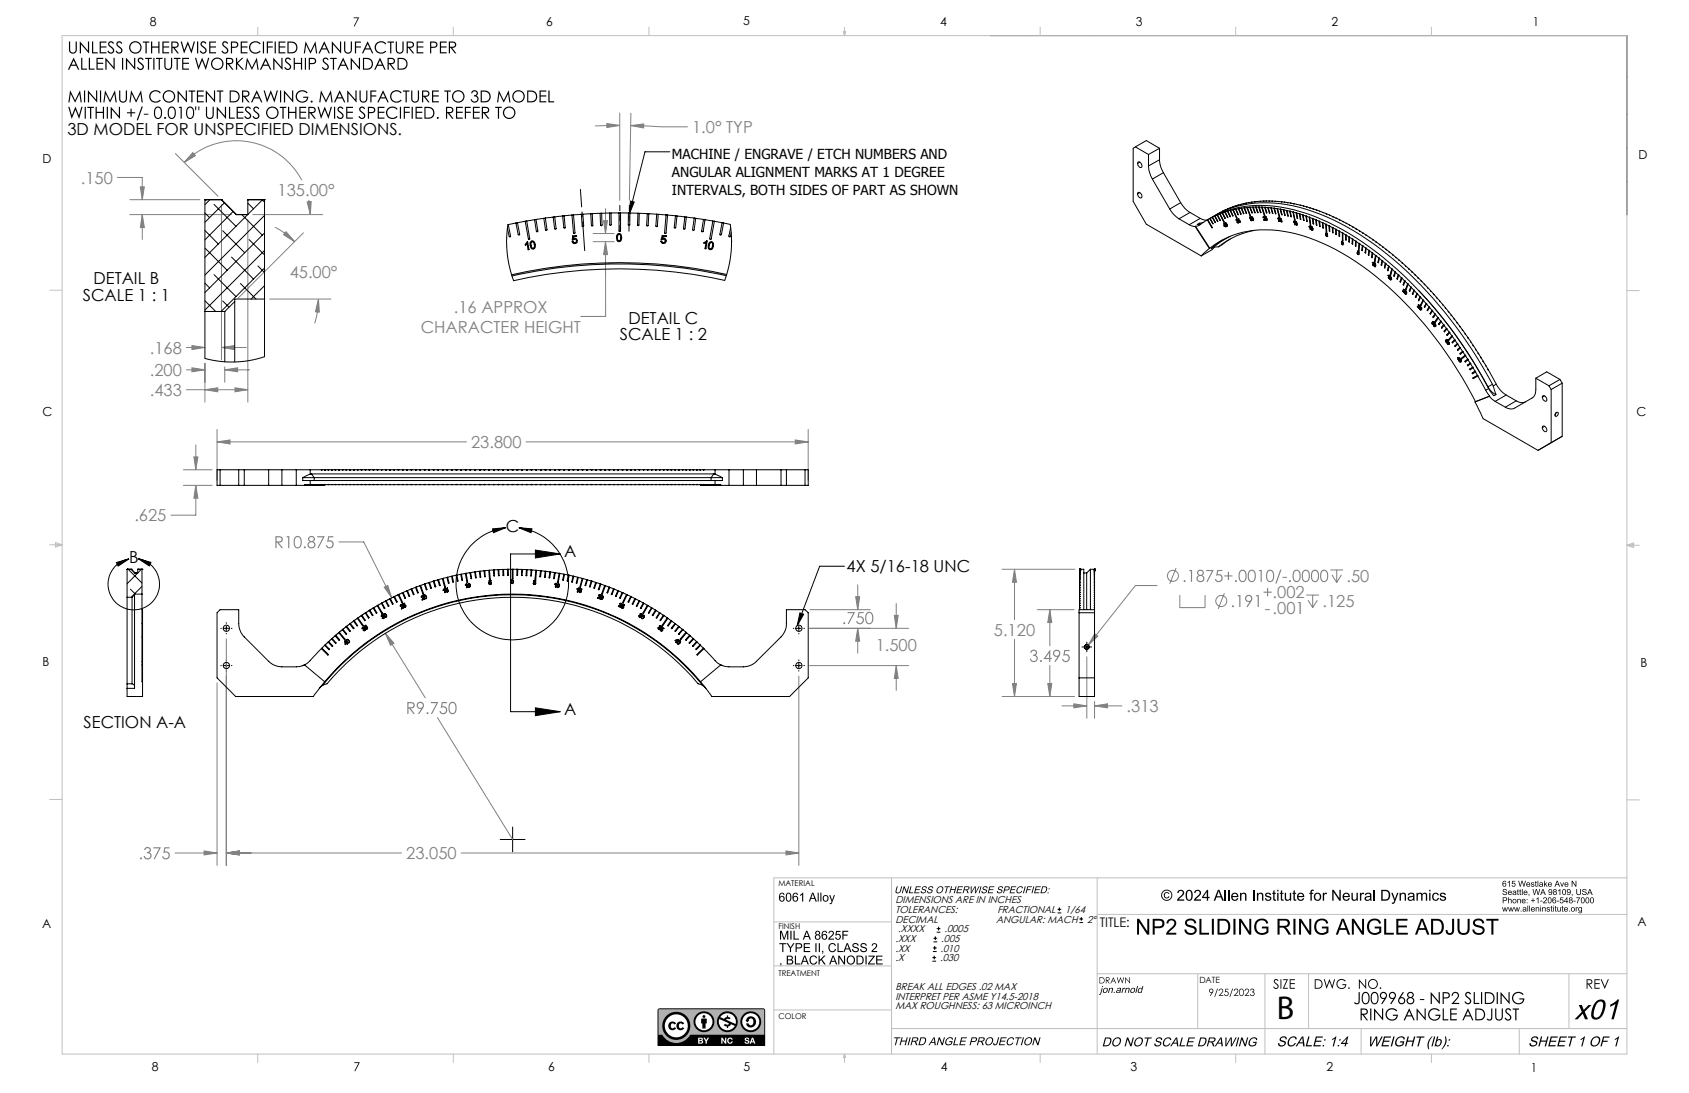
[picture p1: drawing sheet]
<svg xmlns="http://www.w3.org/2000/svg" width="432mm" height="279mm" viewBox="0 0 432 279" stroke-linecap="round" stroke-linejoin="round" font-family="sans-serif">
<defs><g id="words">
<text font-size="8.5" x="326.4" y="260.6">B</text>
<g font-size="4.2">
<text x="17.2" y="34.5">3D MODEL FOR UNSPECIFIED DIMENSIONS.</text>
<text x="21.2" y="76.8">SCALE 1 : 1</text>
<text x="23.9" y="72.6">DETAIL B</text>
<text x="160.7" y="82.8">DETAIL C</text>
<text x="158.5" y="87">SCALE 1 : 2</text>
<text x="129.3" y="136">C</text>
<text x="33" y="143.9">B</text>
<text x="144.3" y="142.3">A</text>
<text x="216.4" y="146.3">4X 5/16-18 UNC</text>
<text x="144.3" y="182.7">A</text>
<text x="21.4" y="186.1">SECTION A-A</text>
</g>
<g font-size="4.2" fill="#808080">
<text x="176.9" y="34">1.0° TYP</text>
<text x="20.7" y="47">.150</text>
<text x="71" y="50.2">135.00°</text>
<text x="74.1" y="71">45.00°</text>
<text x="116" y="80">.16 APPROX</text>
<text x="107.6" y="85">CHARACTER HEIGHT</text>
<text x="38.3" y="90.4">.168</text>
<text x="38.3" y="96.1">.200</text>
<text x="38.3" y="101.2">.433</text>
<text x="120.4" y="114.6">23.800</text>
<text x="34.4" y="133.3">.625</text>
<text x="344.2" y="148.7">.50</text>
<text x="325.3" y="152.9">.002</text>
<text x="338.1" y="155.2">.125</text>
<text x="323.4" y="157">-.001</text>
<text x="223.9" y="166.4">1.500</text>
<text x="254.1" y="162.5">5.120</text>
<text x="288" y="182">.313</text>
<text x="103.9" y="219.6">23.050</text>
</g>
<g font-size="3.5">
<text x="171.8" y="40.6">MACHINE / ENGRAVE / ETCH NUMBERS AND</text>
<text x="171.8" y="45.3">ANGULAR ALIGNMENT MARKS AT 1 DEGREE</text>
<text x="171.8" y="49.9">INTERVALS, BOTH SIDES OF PART AS SHOWN</text>
</g>
<text font-size="3.4" x="281.1" y="237.1">TITLE:</text>
<g font-size="3.2">
<text x="38.3" y="6.7">8</text>
<text x="139.7" y="6.5">6</text>
<text x="190" y="6.5">5</text>
<text x="240.4" y="6.5">4</text>
<text x="290.4" y="6.7">3</text>
<text x="340.4" y="6.5">2</text>
<text x="391.9" y="6.7">1</text>
<text x="10.9" y="41.6">D</text>
<text x="418.9" y="40.7">D</text>
<text x="10.9" y="106.3">C</text>
<text x="418.4" y="106.4">C</text>
<text x="10.8" y="170.2">B</text>
<text x="419.4" y="170.6">B</text>
<text x="10.8" y="237.2">A</text>
<text x="418.6" y="236.8">A</text>
<text x="38.8" y="273.8">8</text>
<text x="140.2" y="273.8">6</text>
<text x="190.1" y="273.9">5</text>
<text x="240.5" y="273.8">4</text>
<text x="289" y="273.9">3</text>
<text x="339.1" y="273.8">2</text>
<text x="391.4" y="274.1">1</text>
</g>
<g font-size="2.6">
<text x="228.9" y="230.9">DIMENSIONS ARE IN INCHES</text>
<text x="228.9" y="233.4">TOLERANCES:</text>
<text x="255" y="233.4">FRACTIONAL</text>
<text x="272.3" y="233.4">1/64</text>
<text x="228.9" y="235.8">DECIMAL</text>
<text x="229.6" y="238.3">.XXXX</text>
<text x="241.4" y="238.3">.0005</text>
<text x="254.7" y="235.8">ANGULAR: MACH</text>
<text x="277.9" y="235.8">2°</text>
<text x="228.9" y="245.7">.X</text>
<text x="228.9" y="240.8">.XXX</text>
<text x="228.9" y="243.2">.XX</text>
<text x="240.3" y="245.7">.030</text>
<text x="240.5" y="243.2">.010</text>
<text x="240.6" y="240.8">.005</text>
<text x="228.9" y="255.6">INTERPRET PER ASME Y14.5-2018</text>
<text x="228.9" y="253.1">BREAK ALL EDGES .02 MAX</text>
<text x="228.9" y="258">MAX ROUGHNESS: 63 MICROINCH</text>
</g>
<text font-size="2.2" x="306.6" y="251.4">DATE</text>
<g font-size="2">
<text x="199" y="226.5">MATERIAL</text>
<text x="199" y="237.5">FINISH</text>
<text x="199" y="249.5">TREATMENT</text>
<text x="199" y="260.5">COLOR</text>
</g>
</g></defs>
<!-- layer: Layer 1 -->
<g fill="#808080">
<path d="M115.2 179.9l-.2 .5a1.35 1.35 0 0 0 .7 1.9 1.58 1.58 0 0 0 .5-2.4l-.5-.2zM115 179.7a1.03 1.03 0 0 1 1.2-.2 1.03 1.03 0 0 1 .5 1.1 1.37 1.37 0 0 1-1.2 2 1.93 1.93 0 0 1-.5-2.9zM112.9 179.5h1.4v.3h-1.1l-.2 .8a1.01 1.01 0 0 1 1.3 .7 1.01 1.01 0 0 1-.7 1.2 1.01 1.01 0 0 1-1.3-.7h.4a.73 .73 0 0 0 1 .3 .73 .73 0 0 0 .3-1 .73 .73 0 0 0-1.1-.2l-.2 .1zM110.1 179.5h2l-1.7 3.1-.2-.1 1.4-2.7h-1.5zM109 182.3a.3 .3 0 0 1 .6 0 .3 .3 0 0 1-.6 0zM106.8 180.3a.65 .65 0 0 0 1.3 0 .65 .65 0 0 0-1.3 0zM106.7 179.7a1 1 0 0 1 1.5 0 1 1 0 0 1-.2 1.5l-.9 1.4-.2-.2 .8-1.2a.9 .9 0 0 1-1-.4 .9 .9 0 0 1 0-1.1zM104.4 179.8v1h.6a.56 .56 0 0 0 .7-.5 .56 .56 0 0 0-.7-.5zM104.1 179.5a1.61 1.61 0 0 1 1.9 .4 .84 .84 0 0 1-.2 .9 .84 .84 0 0 1-.8 .3l1.1 1.4h-.4l-1.1-1.4h-.2v1.4h-.3z"/>
<path d="M42 216.6h1.3v.3h-1l-.2 .8a1.01 1.01 0 0 1 1.3 .7 1.01 1.01 0 0 1-.7 1.2 1.01 1.01 0 0 1-1.3-.7h.3a.73 .73 0 0 0 1.1 .3 .73 .73 0 0 0 .2-1 .73 .73 0 0 0-1-.2l-.3 .1zM39.2 216.6h2l-1.7 3.1-.2-.1 1.4-2.7h-1.5zM37.1 216.7a.8 .8 0 0 1 1.2 .1 .8 .8 0 0 1-.1 1.1 .99 .99 0 0 1 0 1.7 .99 .99 0 0 1-1.5-.8h.3a.7 .7 0 0 0 .8 .7 .7 .7 0 0 0 .6-.9 .7 .7 0 0 0-.8-.5v-.3a.54 .54 0 0 0 .6-.5 .54 .54 0 0 0-.5-.6 .54 .54 0 0 0-.6 .6h-.3zM35.8 219.4a.26 .26 0 0 1 .5 0 .26 .26 0 0 1-.5 0z"/>
<path d="M221.7 156.9l-.2 .5a1.35 1.35 0 0 0 .7 1.9 1.58 1.58 0 0 0 .5-2.4l-.5-.2zM221.5 156.7a1.03 1.03 0 0 1 1.2-.2 1.03 1.03 0 0 1 .6 1.1 1.37 1.37 0 0 1-1.3 2 1.93 1.93 0 0 1-.5-2.9zM219.5 156.5h1.3v.3h-1.1l-.1 .8a1.01 1.01 0 0 1 1.2 .7 1.01 1.01 0 0 1-.7 1.2 1.01 1.01 0 0 1-1.2-.7h.3a.73 .73 0 0 0 1 .3 .73 .73 0 0 0 .3-1 .73 .73 0 0 0-1.1-.2l-.2 .1zM216.7 156.5h1.9l-1.6 3.1-.3-.2 1.4-2.6h-1.4zM215.6 159.3a.26 .26 0 0 1 .5 0 .26 .26 0 0 1-.5 0z"/>
<path d="M83.9 137.1h1.3v.3h-1.1l-.1 .8a1.01 1.01 0 0 1 1.3 .7 1.01 1.01 0 0 1-.7 1.2 1.01 1.01 0 0 1-1.3-.7h.3a.73 .73 0 0 0 1 .3 .73 .73 0 0 0 .3-1 .73 .73 0 0 0-1-.2l-.3 .1zM81.1 137.1h1.9l-1.6 3.1-.2-.1 1.4-2.7h-1.5zM79.1 137.8a.55 .55 0 0 0 1.1 0 .55 .55 0 0 0-1.1 0zM78.9 139.3a.7 .7 0 0 0 1.4 0 .7 .7 0 0 0-1.4 0zM78.9 137.3a.82 .82 0 0 1 1.3-.1 .82 .82 0 0 1-.1 1.2 .93 .93 0 0 1 .2 1.4 .93 .93 0 0 1-1.4 0 .93 .93 0 0 1 .3-1.4 .71 .71 0 0 1-.3-1.1zM77.7 139.9a.26 .26 0 0 1 .5 0 .26 .26 0 0 1-.5 0zM75.6 137.5l-.2 .5a1.35 1.35 0 0 0 .7 1.9 1.58 1.58 0 0 0 .5-2.4l-.5-.2zM75.4 137.3a1.03 1.03 0 0 1 1.2-.2 1.03 1.03 0 0 1 .5 1.1 1.37 1.37 0 0 1-1.2 2 1.93 1.93 0 0 1-.5-2.9zM73.4 137.1h.6v3h-.3v-2.7h-.5zM70.7 137.4v1h.5a.56 .56 0 0 0 .8-.5 .56 .56 0 0 0-.8-.5zM70.4 137.1a1.61 1.61 0 0 1 1.8 .4 .84 .84 0 0 1-.1 .9 .84 .84 0 0 1-.8 .3l1 1.4h-.3l-1.1-1.4h-.2v1.4h-.3z"/>
<path d="M272.1 166.1h1.3v.3h-1.1l-.1 .9a1.01 1.01 0 0 1 1.3 .6 1.01 1.01 0 0 1-.8 1.3 1.01 1.01 0 0 1-1.2-.7h.3a.73 .73 0 0 0 1 .3 .73 .73 0 0 0 .3-1 .73 .73 0 0 0-1-.2l-.3 .1zM269.5 167a.65 .65 0 0 0 1.3 0 .65 .65 0 0 0-1.3 0zM269.4 166.4a1 1 0 0 1 1.5 0 1 1 0 0 1-.2 1.5l-.9 1.4-.2-.2 .8-1.2a.9 .9 0 0 1-1.1-.4 .9 .9 0 0 1 .1-1.1zM268.2 166.9l-.9 1.3h.9zM268.5 166.1v2.1h.4v.3h-.4v.7h-.3v-.7h-1.4zM265.9 169a.26 .26 0 0 1 .5 0 .26 .26 0 0 1-.5 0zM263.7 166.3a.8 .8 0 0 1 1.2 0 .8 .8 0 0 1-.1 1.2 .99 .99 0 0 1 0 1.7 .99 .99 0 0 1-1.5-.8h.3a.7 .7 0 0 0 .8 .6 .7 .7 0 0 0 .6-.8 .7 .7 0 0 0-.9-.6v-.2a.54 .54 0 0 0 .7-.5 .54 .54 0 0 0-.5-.6 .54 .54 0 0 0-.6 .6h-.3z"/>
</g>
<g fill="none" stroke="#808080" stroke-width=".26">
<path d="M300.7 145.2l-1.7 4"/>
<circle cx="299.9" cy="147.2" r="1.42"/>
</g>
<path d="M338 146.1l-.2 .5a1.35 1.35 0 0 0 .7 1.9 1.58 1.58 0 0 0 .5-2.3l-.5-.3zM337.8 145.9a1.03 1.03 0 0 1 1.2-.1 1.03 1.03 0 0 1 .6 1.1 1.37 1.37 0 0 1-1.3 1.9 1.93 1.93 0 0 1-.5-2.9zM335.7 146.1l-.2 .5a1.35 1.35 0 0 0 .7 1.9 1.58 1.58 0 0 0 .5-2.3l-.5-.3zM335.5 145.9a1.03 1.03 0 0 1 1.2-.1 1.03 1.03 0 0 1 .5 1.1 1.37 1.37 0 0 1-1.2 1.9 1.93 1.93 0 0 1-.5-2.9zM333.3 146.1l-.2 .5a1.35 1.35 0 0 0 .7 1.9 1.58 1.58 0 0 0 .5-2.3l-.5-.3zM333.1 145.9a1.03 1.03 0 0 1 1.2-.1 1.03 1.03 0 0 1 .6 1.1 1.37 1.37 0 0 1-1.3 1.9 1.93 1.93 0 0 1-.5-2.9zM331 146.1l-.2 .5a1.35 1.35 0 0 0 .7 1.9 1.58 1.58 0 0 0 .5-2.3l-.5-.3zM330.8 145.9a1.03 1.03 0 0 1 1.2-.1 1.03 1.03 0 0 1 .5 1.1 1.37 1.37 0 0 1-1.2 1.9 1.93 1.93 0 0 1-.5-2.9zM329.5 148.5a.26 .26 0 0 1 .5 0 .26 .26 0 0 1-.5 0zM327.9 147.5h1.1v.2h-1.1zM327.3 145.6h.3l-1.2 3.6h-.4zM324.2 146.1l-.2 .5a1.35 1.35 0 0 0 .7 1.9 1.58 1.58 0 0 0 .5-2.3l-.5-.3zM324 145.9a1.03 1.03 0 0 1 1.2-.1 1.03 1.03 0 0 1 .5 1.1 1.37 1.37 0 0 1-1.2 1.9 1.93 1.93 0 0 1-.5-2.9zM322 145.7h.6v3h-.3v-2.7h-.5zM319.5 146.1l-.2 .5a1.35 1.35 0 0 0 .7 1.9 1.58 1.58 0 0 0 .5-2.3l-.5-.3zM319.3 145.9a1.03 1.03 0 0 1 1.2-.1 1.03 1.03 0 0 1 .5 1.1 1.37 1.37 0 0 1-1.2 1.9 1.93 1.93 0 0 1-.5-2.9zM317.2 146.1l-.2 .5a1.35 1.35 0 0 0 .7 1.9 1.58 1.58 0 0 0 .5-2.3l-.5-.3zM317 145.9a1.03 1.03 0 0 1 1.2-.1 1.03 1.03 0 0 1 .5 1.1 1.37 1.37 0 0 1-1.2 1.9 1.93 1.93 0 0 1-.5-2.9zM315.7 148.5a.26 .26 0 0 1 .5 0 .26 .26 0 0 1-.5 0zM313 147.1h.9v-.9h.3v.9h.9v.3h-.9v.9h-.3v-.9h-.9zM311.2 145.7h1.3v.3h-1.1l-.1 .8a1.01 1.01 0 0 1 1.2 .7 1.01 1.01 0 0 1-.7 1.3 1.01 1.01 0 0 1-1.2-.8h.3a.73 .73 0 0 0 1 .4 .73 .73 0 0 0 .3-1.1 .73 .73 0 0 0-1.1-.2l-.2 .1zM308.4 145.7h1.9l-1.6 3.1-.3-.1 1.4-2.7h-1.4zM306.4 146.5a.55 .55 0 0 0 1.1 0 .55 .55 0 0 0-1.1 0zM306.2 147.9a.7 .7 0 0 0 1.4 0 .7 .7 0 0 0-1.4 0zM306.2 145.9a.82 .82 0 0 1 1.3-.1 .82 .82 0 0 1-.1 1.3 .93 .93 0 0 1 .2 1.4 .93 .93 0 0 1-1.4 0 .93 .93 0 0 1 .3-1.4 .71 .71 0 0 1-.3-1.2zM304.2 145.7h.6v3h-.3v-2.7h-.5zM302.6 148.5a.26 .26 0 0 1 .5 0 .26 .26 0 0 1-.5 0z" fill="#808080"/>
<g fill="none" stroke="#808080" stroke-width=".26">
<path d="M301.6 152.1v3.2h6.5v-3.2M313 151.6l-1.6 4M340.1 145.7h3.3M340.5 147l1.2 1.9M341.7 145.7v3.2M342.9 147l-1.2 1.9"/>
<circle cx="312.2" cy="153.6" r="1.41"/>
</g>
<g fill="#808080">
<path d="M323 151.2h.9v-.9h.3v.9h.9v.3h-.9v.9h-.3v-.9h-.9z"/>
<path d="M321.2 152.1h.6v3.1h-.3v-2.8h-.5zM318.6 153a.65 .65 0 0 0 1.3 0 .65 .65 0 0 0-1.3 0zM318.5 152.4a1 1 0 0 1 1.5 0 1 1 0 0 1-.2 1.5l-.9 1.3-.2-.1 .8-1.3a.9 .9 0 0 1-1.1-.3 .9 .9 0 0 1 .1-1.1zM316.5 152.1h.6v3.1h-.3v-2.8h-.5zM315 155a.26 .26 0 0 1 .5 0 .26 .26 0 0 1-.5 0z"/>
</g>
<g fill="none" stroke="#808080" stroke-width=".26">
<path d="M44.8 39.3l10.9 10.9M49.3 39l.7 .8-2.9 1.7zM155.2 31.6l3.2 .5-3.2 .5zM158.4 32.1l-6.3 .1M158.4 28.9v22.3M161.3 32.1l3.3-.4-.1 1zM161.3 32.1l8.1 .3h6.4M161.3 28.9l-.4 22.3M30 45.4h6.4v5.6M33.2 54.9h26M33.2 51h17.9M35.9 47.8h1l-.5 3.2z"/>
<path d="M36.4 54.9l.5 3.3h-1zM36.4 54.9v6.3M47.1 41.5a18.9 18.9 0 0 1 30.1 4.6M56.6 52.3v39.7M63.4 56.1v46.7M64.6 54.9h17.9M70.3 58.1a19.2 19.2 0 0 1 5 3.7M73.1 59.2l2.2 2.6-2.8-1.8zM77.6 59.5l-16.7 16.7M78.5 51.6l1.1-.1-.3 3.4zM79 51.1l.3 3.8M151.6 59.7h5.4"/>
<path d="M154.3 56.4h1l-.5 3.3zM154.8 53.3v6.4M68.9 76.4h15.7M81.4 76.4l.2 3.4-1-.1zM81.4 76.4l-.1 2.2-.8 4.1M151.6 61.8h5.4M154.8 61.8l.5 3.3h-1zM154.8 61.8v19.1h-6.3M47.7 94.5h4.7M47.7 88.8h4.7M47.7 99.6h15.7M49.1 94l3.3 .5-3.3 .5z"/>
<path d="M49.1 88.3l3.3 .5-3.3 .6zM52.4 99.6l3.3-.5v1.1zM52.4 92.9v9.9M56.6 88.8l3.3-.5v1.1zM56.6 88.8h6.4M57.5 94.5l3.2-.5v1zM57.5 93.8v3.9M57.5 94.5h6.3M60.1 99.1l3.3 .5-3.3 .6zM49.6 116.8h1l-.5 3.3zM50.1 113.7v6.4M55.5 113l3.3-.5v1z"/>
<path d="M55.5 109.8v13M55.5 113h63.7M134.5 113h72.1M203.3 112.5l3.3 .5-3.3 .5zM206.6 109.8v13M46.9 124.1h7.3M46.9 120.1h7.3M50.1 124.1l.5 3.3h-1zM50.1 124.1v7.6h-6.4M86.6 138.5h6.4l7.2 14.3M98.2 150.1l.9-.5 1.1 3.2zM103 151.5a70.7 70.7 0 0 0-20 13.4"/>
<path d="M207.1 155.9h15.4M218.8 152.5h1l-.5 3.4zM219.3 149.5v6.4M228.6 157.3h1l-.5 3.3zM229.1 154.3v6.3M256.2 145.5h18.6M259.4 145.5l.5 3.3h-1.1zM259.4 145.5v12.9M265.2 155.9h9.4M268.4 155.9l.5 3.2h-1zM268.4 155.9v9.2M295.8 149.7h-5.5l-12.1 15.2"/>
<path d="M334 152.1h3.2M334.4 153.4l1.2 1.9M335.6 152.1v3.2M336.8 153.4l-1.2 1.9M55.5 174.6v46.6M57.9 163.3v57.9M98.5 161.9l2.2 2.5-.9 .6zM98.5 161.9l10.2 16.5M204.2 172.8v48.4M206.9 160.6h25.4M206.9 170.1h25.4M219.3 160.6l.5 3.3h-1z"/>
<path d="M219.3 160.6v6.4M229.1 170.1l.5 3.3h-1zM229.1 170.1v6.4M256.2 178h18.4M258.8 174.7h1.1l-.5 3.3zM259.4 163.4v14.6M267.9 174.7h1l-.5 3.3zM268.4 170.1v7.9M274.5 179.9l3.3 .5-3.3 .5zM277.8 167.9v15.7M279.8 179.3v4.3M279.9 162l.8 .6-2.5 2.3z"/>
<path d="M111.8 183.4l19.3 31.2M271.5 180.4h6.3M279.8 180.4l3.3-.5v1zM279.8 180.4h7M44.8 218.1h10.7M52.2 217.5l3.3 .6-3.3 .4zM57.9 218.1l3.3-.6v1zM57.9 218.1h44.8M117.9 218.1h86.3M200.9 217.5l3.3 .6-3.3 .4z"/>
</g>
<g fill="#000">
<path d="M90.4 4.4h1.4l-1.2 2.4-.1-.1 1-2h-1.1zM90.6 271.5h1.4l-1.2 2.4-.2-.1 1-2h-1z"/>
<path d="M101.9 15.1v2.4a1.38 1.38 0 0 0 2-1.4 1.46 1.46 0 0 0-2-1zM101.6 14.8a1.93 1.93 0 0 1 2.6 1.2 1.44 1.44 0 0 1-1.6 1.8h-1zM99.4 15.1v1h.5a.56 .56 0 0 0 .8-.5 .56 .56 0 0 0-.8-.5zM99.1 14.8a1.61 1.61 0 0 1 1.8 .4 .84 .84 0 0 1-.1 .9 .84 .84 0 0 1-.9 .3l1.1 1.4h-.3l-1.1-1.4h-.2v1.4h-.3zM97.1 15.4l-.5 1.1h1.1zM97.1 14.8l1.5 3h-.3l-.5-1h-1.3l-.5 1h-.3zM93.1 15.1v2.4a1.38 1.38 0 0 0 1.9-1.4 1.46 1.46 0 0 0-1.9-1zM92.8 14.8a1.93 1.93 0 0 1 2.5 1.2 1.44 1.44 0 0 1-1.5 1.8h-1zM89.7 14.8l2 2.3v-2.3h.3v3l-2-2.3v2.3h-.3zM87.7 15.4l-.5 1.1h1zM87.7 14.8l1.5 3h-.3l-.5-1h-1.3l-.5 1h-.3zM84.4 14.8h1.7v.3h-.7v2.7h-.3v-2.7h-.7zM82.7 14.9a.86 .86 0 0 1 1.3 .3l-.2 .2a.5 .5 0 0 0-.9-.3 .5 .5 0 0 0 .3 .9 1.04 1.04 0 0 1 .8 .7 1.04 1.04 0 0 1-.4 1.1 .97 .97 0 0 1-1.3-.5l.3-.2a.6 .6 0 0 0 .6 .5 .6 .6 0 0 0 .5-.5l-.4-.6a1.02 1.02 0 0 1-.6-1.6zM79.2 15.1v1h.5a.56 .56 0 0 0 .8-.5 .56 .56 0 0 0-.7-.5zM78.9 14.8a1.59 1.59 0 0 1 1.9 .4 .94 .94 0 0 1-.3 1.1 .94 .94 0 0 1-1 .1h-.3v1.4h-.3zM77.9 14.8h.3v3h-.3zM75.1 14.8h.3v1.3h1.5v-1.3h.3v3h-.3v-1.4h-1.5v1.4h-.3zM73.1 14.9a.86 .86 0 0 1 1.3 .3l-.3 .2a.5 .5 0 0 0-.8-.3 .5 .5 0 0 0 .3 .9 1.04 1.04 0 0 1 .8 .7 1.04 1.04 0 0 1-.4 1.1 .97 .97 0 0 1-1.3-.5l.2-.2a.6 .6 0 0 0 .6 .5 .6 .6 0 0 0 .6-.5l-.4-.6a1.02 1.02 0 0 1-.6-1.6zM69.8 14.8l2.1 2.3v-2.3h.3v3l-2-2.3v2.3h-.4zM67.9 15.4l-.5 1.1h1zM67.9 14.8l1.5 3h-.4l-.4-1h-1.3l-.5 1h-.4zM63.1 14.8l1.3 2.5 1.3-2.5 .4 3h-.3l-.3-2.2-1.1 2.2-1.1-2.2-.3 2.2h-.3zM60.3 14.8h.3v1.1l1.2-1.1h.5l-1.5 1.3 1.6 1.7h-.4l-1.4-1.4v1.4h-.3zM58.1 15.1v1h.5a.56 .56 0 0 0 .8-.5 .56 .56 0 0 0-.8-.5zM57.8 14.8a1.61 1.61 0 0 1 1.8 .4 .84 .84 0 0 1-.1 .9 .84 .84 0 0 1-.9 .3l1.1 1.4h-.4l-1.1-1.4h-.1v1.4h-.3zM54.2 16.3a1.3 1.3 0 0 0 2.6 0 1.3 1.3 0 0 0-2.6 0zM53.9 16.3a1.6 1.6 0 0 1 3.2 0 1.6 1.6 0 0 1-3.2 0zM49.8 14.8h.4l.6 2.2 .8-2.2 1 2.2 .6-2.2h.3l-.9 3-.9-2.3-1 2.3zM46.6 14.8h1.7v.3h-1.4v.9h1.4v.3h-1.4v1.2h1.4v.3h-1.7zM44.5 14.8h1.6v.3h-.6v2.7h-.4v-2.7h-.6zM42 14.8h.3v1.8a.75 .75 0 0 0 .7 1 .75 .75 0 0 0 .7-1v-1.8h.3v1.8a1.04 1.04 0 0 1-1 1.3 1.04 1.04 0 0 1-1-1.3zM39.9 14.8h1.7v.3h-.7v2.7h-.3v-2.7h-.7zM39.2 14.8h.3v3h-.3zM37.1 14.8h1.7v.3h-.7v2.7h-.3v-2.7h-.7zM35.4 14.9a.86 .86 0 0 1 1.3 .3l-.2 .2a.5 .5 0 0 0-.9-.3 .5 .5 0 0 0 .3 .9 1.04 1.04 0 0 1 .8 .7 1.04 1.04 0 0 1-.3 1.1 .97 .97 0 0 1-1.4-.5l.3-.2a.6 .6 0 0 0 .6 .5 .6 .6 0 0 0 .6-.5l-.4-.6a1.02 1.02 0 0 1-.7-1.6zM32.2 14.8l2.1 2.3v-2.3h.3v3l-2.1-2.3v2.3h-.3zM31.2 14.8h.3v3h-.3zM26.9 14.8l2.1 2.3v-2.3h.3v3l-2.1-2.3v2.3h-.3zM24.7 14.8h1.7v.3h-1.4v.9h1.4v.3h-1.4v1.2h1.4v.3h-1.7zM22.7 14.8h.3v2.7h1.2v.3h-1.5zM20.8 14.8h.3v2.7h1.1v.3h-1.4zM18.8 15.4l-.5 1.1h1zM18.8 14.8l1.5 3h-.3l-.5-1h-1.3l-.5 1h-.4z"/>
<path d="M115 10.9v1h.6a.56 .56 0 0 0 .7-.5 .56 .56 0 0 0-.7-.5zM114.7 10.6a1.61 1.61 0 0 1 1.9 .5 .84 .84 0 0 1-.2 .9 .84 .84 0 0 1-.8 .2l1.1 1.4h-.4l-1.1-1.4h-.2v1.4h-.3zM112.5 10.6h1.7v.3h-1.4v1h1.4v.3h-1.4v1.2h1.4v.2h-1.7zM110.2 10.9v1h.6a.56 .56 0 0 0 .7-.5 .56 .56 0 0 0-.7-.5zM109.9 10.6a1.59 1.59 0 0 1 1.9 .5 .94 .94 0 0 1-.3 1 .94 .94 0 0 1-1 .1h-.3v1.4h-.3zM106.5 10.6h1.7v.3h-1.4v1h1.4v.3h-1.4v1.2h1.4v.2h-1.7zM104.3 10.9v1h.5a.56 .56 0 0 0 .7-.5 .56 .56 0 0 0-.7-.5zM104 10.6a1.61 1.61 0 0 1 1.8 .5 .84 .84 0 0 1-.1 .9 .84 .84 0 0 1-.9 .2l1.1 1.4h-.4l-1.1-1.4h-.1v1.4h-.3zM101.2 10.6h.3v1.8a.75 .75 0 0 0 .7 1 .75 .75 0 0 0 .7-1v-1.8h.3v1.8a1.04 1.04 0 0 1-1 1.3 1.04 1.04 0 0 1-1-1.3zM99.1 10.6h1.6v.3h-.7v2.7h-.3v-2.7h-.6zM96.2 11a1.71 1.71 0 0 1 2.5 .2l-.2 .2a1.34 1.34 0 0 0-2-.2 1.34 1.34 0 0 0 0 1.9 1.34 1.34 0 0 0 2-.2l.2 .2a1.65 1.65 0 0 1-2.3 .3 1.65 1.65 0 0 1-.2-2.4zM94 11.3l-.5 1.1h1zM94 10.6l1.4 3h-.3l-.5-1h-1.3l-.4 1h-.4zM90.7 10.6h1.6v.3h-1.3v1h1.3v.3h-1.3v1.4h-.3zM88 10.6h.3v1.8a.75 .75 0 0 0 .7 1 .75 .75 0 0 0 .7-1v-1.8h.3v1.8a1.04 1.04 0 0 1-1 1.3 1.04 1.04 0 0 1-1-1.3zM84.8 10.6l2.1 2.3v-2.3h.3v3l-2.1-2.3v2.3h-.3zM82.9 11.3l-.5 1.1h1zM82.9 10.6l1.5 3h-.4l-.5-1h-1.3l-.4 1h-.4zM78.1 10.6l1.3 2.5 1.3-2.5 .4 3h-.3l-.3-2.1-1.2 2.1-1-2.1-.3 2.1h-.3zM73.8 10.9v2.5a1.38 1.38 0 0 0 1.9-1.5 1.46 1.46 0 0 0-1.9-1zM73.5 10.6a1.93 1.93 0 0 1 2.5 1.2 1.44 1.44 0 0 1-1.6 1.8h-.9zM71.2 10.6h1.8v.3h-1.5v1h1.4v.3h-1.4v1.2h1.4v.2h-1.7zM70.2 10.6h.3v3h-.3zM68.2 10.6h1.5v.3h-1.2v1h1.2v.3h-1.2v1.4h-.3zM67.2 10.6h.3v3h-.3zM64.1 11a1.71 1.71 0 0 1 2.5 .2l-.2 .2a1.34 1.34 0 0 0-2-.2 1.34 1.34 0 0 0 0 1.9 1.34 1.34 0 0 0 2-.2l.2 .2a1.65 1.65 0 0 1-2.3 .3 1.65 1.65 0 0 1-.2-2.4zM61.5 10.6h1.8v.3h-1.5v1h1.5v.3h-1.5v1.2h1.5v.2h-1.8zM59.3 10.9v1h.5a.56 .56 0 0 0 .8-.5 .56 .56 0 0 0-.7-.5zM59 10.6a1.59 1.59 0 0 1 1.9 .5 .94 .94 0 0 1-.3 1 .94 .94 0 0 1-1.1 .1h-.2v1.4h-.3zM57 10.7a.86 .86 0 0 1 1.3 .3l-.2 .2a.5 .5 0 0 0-.9-.3 .5 .5 0 0 0 .3 .9 1.04 1.04 0 0 1 .8 .8 1.04 1.04 0 0 1-.3 1 .97 .97 0 0 1-1.4-.5l.3-.2a.6 .6 0 0 0 .6 .5 .6 .6 0 0 0 .6-.5l-.4-.6a1.02 1.02 0 0 1-.7-1.6zM53.5 10.6h1.7v.3h-1.4v1h1.4v.3h-1.4v1.2h1.4v.2h-1.7zM51.5 10.7a.86 .86 0 0 1 1.3 .3l-.3 .2a.5 .5 0 0 0-.8-.3 .5 .5 0 0 0 .3 .9 1.04 1.04 0 0 1 .8 .8 1.04 1.04 0 0 1-.4 1 .97 .97 0 0 1-1.3-.5l.2-.2a.6 .6 0 0 0 .6 .5 .6 .6 0 0 0 .6-.5l-.4-.6a1.02 1.02 0 0 1-.6-1.6zM50.4 10.6h.3v3h-.3zM46.2 10.6h.3l.6 2.2 .9-2.2 .9 2.2 .6-2.2h.3l-.8 3-1-2.3-1 2.3zM44.1 10.9v1h.5a.56 .56 0 0 0 .8-.5 .56 .56 0 0 0-.8-.5zM43.8 10.6a1.61 1.61 0 0 1 1.8 .5 .84 .84 0 0 1-.1 .9 .84 .84 0 0 1-.9 .2l1.1 1.4h-.3l-1.1-1.4h-.2v1.4h-.3zM41.5 10.6h1.8v.3h-1.5v1h1.4v.3h-1.4v1.2h1.4v.2h-1.7zM38.6 10.6h.3v1.3h1.6v-1.3h.3v3h-.3v-1.4h-1.6v1.4h-.3zM36.5 10.6h1.7v.3h-.7v2.7h-.3v-2.7h-.7zM33.3 12.1a1.3 1.3 0 0 0 2.6 0 1.3 1.3 0 0 0-2.6 0zM33 12.1a1.61 1.61 0 0 1 3.2 0 1.61 1.61 0 0 1-3.2 0zM29.9 10.7a.86 .86 0 0 1 1.4 .3l-.3 .2a.5 .5 0 0 0-.8-.3 .5 .5 0 0 0 .2 .9 1.04 1.04 0 0 1 .8 .8 1.04 1.04 0 0 1-.3 1 .97 .97 0 0 1-1.4-.5l.3-.2a.6 .6 0 0 0 .6 .5 .6 .6 0 0 0 .6-.5l-.4-.6a1.02 1.02 0 0 1-.7-1.6zM27.8 10.7a.86 .86 0 0 1 1.4 .3l-.3 .2a.5 .5 0 0 0-.8-.3 .5 .5 0 0 0 .2 .9 1.04 1.04 0 0 1 .8 .8 1.04 1.04 0 0 1-.3 1 .97 .97 0 0 1-1.4-.5l.3-.2a.6 .6 0 0 0 .6 .5 .6 .6 0 0 0 .6-.5l-.4-.6a1.02 1.02 0 0 1-.7-1.6zM25.5 10.6h1.7v.3h-1.4v1h1.4v.3h-1.4v1.2h1.4v.2h-1.7zM23.5 10.6h.3v2.8h1.2v.2h-1.5zM20.4 10.6l2.1 2.3v-2.3h.3v3l-2.1-2.3v2.3h-.3zM17.6 10.6h.3v1.8a.75 .75 0 0 0 .7 1 .75 .75 0 0 0 .7-1v-1.8h.3v1.8a1.04 1.04 0 0 1-1 1.3 1.04 1.04 0 0 1-1-1.3z"/>
<path d="M128.9 28.8a1.3 1.3 0 0 0 2.6 0 1.3 1.3 0 0 0-2.6 0zM128.6 28.8a1.61 1.61 0 0 1 3.2 0 1.61 1.61 0 0 1-3.2 0zM126.6 27.3h1.7v.3h-.7v2.7h-.3v-2.7h-.7zM123.5 27.6v1h.5a.56 .56 0 0 0 .8-.5 .56 .56 0 0 0-.8-.5zM123.2 27.3a1.61 1.61 0 0 1 1.8 .5 .84 .84 0 0 1-.1 .9 .84 .84 0 0 1-.9 .2l1.1 1.4h-.4l-1-1.4h-.2v1.4h-.3zM120.9 27.3h1.7v.3h-1.4v1h1.4v.3h-1.4v1.1h1.4v.3h-1.7zM118.8 27.3h1.6v.3h-1.3v1h1.3v.3h-1.3v1.4h-.3zM116.6 27.3h1.7v.3h-1.4v1h1.4v.3h-1.4v1.1h1.4v.3h-1.7zM114.3 27.6v1h.5a.56 .56 0 0 0 .8-.5 .56 .56 0 0 0-.7-.5zM114 27.3a1.61 1.61 0 0 1 1.8 .5 .84 .84 0 0 1-.1 .9 .84 .84 0 0 1-.8 .2l1.1 1.4h-.4l-1.1-1.4h-.2v1.4h-.3zM111.7 30.1a.26 .26 0 0 1 .5 0 .26 .26 0 0 1-.5 0zM108.8 27.6v2.5a1.38 1.38 0 0 0 1.9-1.5 1.46 1.46 0 0 0-1.9-1zM108.5 27.3a1.93 1.93 0 0 1 2.5 1.2 1.44 1.44 0 0 1-1.5 1.8h-1zM106.2 27.3h1.8v.3h-1.5v1h1.5v.3h-1.5v1.1h1.5v.3h-1.8zM105.2 27.3h.3v3h-.3zM103.2 27.3h1.5v.3h-1.2v1h1.2v.3h-1.2v1.4h-.3zM102.2 27.3h.3v3h-.3zM99.2 27.7a1.71 1.71 0 0 1 2.5 .2l-.3 .2a1.34 1.34 0 0 0-2-.3 1.34 1.34 0 0 0 0 2 1.34 1.34 0 0 0 2-.2l.3 .2a1.65 1.65 0 0 1-2.4 .3 1.65 1.65 0 0 1-.1-2.4zM96.6 27.3h1.7v.3h-1.4v1h1.4v.3h-1.4v1.1h1.4v.3h-1.7zM94.3 27.6v1h.6a.56 .56 0 0 0 .7-.5 .56 .56 0 0 0-.7-.5zM94 27.3a1.59 1.59 0 0 1 1.9 .5 .94 .94 0 0 1-.3 1 .94 .94 0 0 1-1 .1h-.3v1.4h-.3zM92 27.4a.86 .86 0 0 1 1.4 .3l-.3 .2a.5 .5 0 0 0-.8-.3 .5 .5 0 0 0 .2 .9 1.04 1.04 0 0 1 .8 .8 1.04 1.04 0 0 1-.3 1 .97 .97 0 0 1-1.4-.5l.3-.2a.6 .6 0 0 0 .6 .5 .6 .6 0 0 0 .6-.5l-.4-.6a1.02 1.02 0 0 1-.7-1.6zM88.5 27.3h1.7v.3h-1.4v1h1.4v.3h-1.4v1.1h1.4v.3h-1.7zM86.5 27.4a.86 .86 0 0 1 1.3 .3l-.2 .2a.5 .5 0 0 0-.9-.3 .5 .5 0 0 0 .3 .9 1.04 1.04 0 0 1 .8 .8 1.04 1.04 0 0 1-.4 1 .97 .97 0 0 1-1.3-.5l.2-.2a.6 .6 0 0 0 .6 .5 .6 .6 0 0 0 .6-.5l-.4-.6a1.02 1.02 0 0 1-.6-1.6zM85.4 27.3h.3v3h-.3zM81.2 27.3h.3l.6 2.2 .9-2.2 .9 2.2 .7-2.2h.3l-.9 3-1-2.3-.9 2.3zM79.1 27.6v1h.5a.56 .56 0 0 0 .8-.5 .56 .56 0 0 0-.7-.5zM78.8 27.3a1.61 1.61 0 0 1 1.8 .5 .84 .84 0 0 1-.1 .9 .84 .84 0 0 1-.8 .2l1.1 1.4h-.4l-1.1-1.4h-.2v1.4h-.3zM76.5 27.3h1.8v.3h-1.5v1h1.5v.3h-1.5v1.1h1.5v.3h-1.8zM73.6 27.3h.3v1.3h1.6v-1.3h.3v3h-.3v-1.4h-1.6v1.4h-.3zM71.5 27.3h1.7v.3h-.7v2.7h-.3v-2.7h-.7zM68.3 28.8a1.3 1.3 0 0 0 2.6 0 1.3 1.3 0 0 0-2.6 0zM68 28.8a1.61 1.61 0 0 1 3.2 0 1.61 1.61 0 0 1-3.2 0zM65 27.4a.86 .86 0 0 1 1.3 .3l-.3 .2a.5 .5 0 0 0-.8-.3 .5 .5 0 0 0 .3 .9 1.04 1.04 0 0 1 .8 .8 1.04 1.04 0 0 1-.4 1 .97 .97 0 0 1-1.3-.5l.2-.2a.6 .6 0 0 0 .6 .5 .6 .6 0 0 0 .6-.5l-.4-.6a1.02 1.02 0 0 1-.6-1.6zM62.8 27.4a.86 .86 0 0 1 1.4 .3l-.3 .2a.5 .5 0 0 0-.8-.3 .5 .5 0 0 0 .2 .9 1.04 1.04 0 0 1 .9 .8 1.04 1.04 0 0 1-.4 1 .97 .97 0 0 1-1.4-.5l.3-.2a.6 .6 0 0 0 .6 .5 .6 .6 0 0 0 .6-.5l-.4-.6a1.02 1.02 0 0 1-.7-1.6zM60.5 27.3h1.7v.3h-1.4v1h1.4v.3h-1.4v1.1h1.4v.3h-1.7zM58.5 27.3h.3v2.8h1.2v.2h-1.5zM55.4 27.3l2.1 2.3v-2.3h.3v3l-2.1-2.3v2.3h-.3zM52.6 27.3h.3v1.8a.75 .75 0 0 0 .7 1 .75 .75 0 0 0 .7-1v-1.8h.4v1.8a1.04 1.04 0 0 1-1.1 1.3 1.04 1.04 0 0 1-1-1.3zM50.7 27.2h.3l-.1 1h-.2zM49.9 27.2h.3l-.1 1h-.2zM48.1 27.8l-.2 .5a1.35 1.35 0 0 0 .7 1.8 1.58 1.58 0 0 0 .5-2.3l-.5-.3zM47.9 27.5a1.03 1.03 0 0 1 1.2-.1 1.03 1.03 0 0 1 .5 1.1 1.37 1.37 0 0 1-1.2 1.9 1.93 1.93 0 0 1-.5-2.9zM45.9 27.3h.6v3h-.3v-2.7h-.5zM43.4 27.8l-.2 .5a1.35 1.35 0 0 0 .7 1.8 1.58 1.58 0 0 0 .5-2.3l-.5-.3zM43.2 27.5a1.03 1.03 0 0 1 1.2-.1 1.03 1.03 0 0 1 .5 1.1 1.37 1.37 0 0 1-1.2 1.9 1.93 1.93 0 0 1-.5-2.9zM42 30.1a.26 .26 0 0 1 .5 0 .26 .26 0 0 1-.5 0zM39.9 27.8l-.2 .5a1.35 1.35 0 0 0 .7 1.8 1.58 1.58 0 0 0 .5-2.3l-.5-.3zM39.7 27.5a1.03 1.03 0 0 1 1.2-.1 1.03 1.03 0 0 1 .5 1.1 1.37 1.37 0 0 1-1.2 1.9 1.93 1.93 0 0 1-.5-2.9zM36.8 29.1h1.1v.2h-1.1zM36.2 27.2h.3l-1.2 3.6h-.4zM32.5 28.7h.9v-.9h.3v.9h.9v.3h-.9v.9h-.3v-.9h-.9zM28.3 27.3l2.1 2.3v-2.3h.3v3l-2.1-2.3v2.3h-.3zM27.3 27.3h.3v3h-.3zM24.4 27.3h.3v1.3h1.6v-1.3h.3v3h-.3v-1.4h-1.6v1.4h-.3zM22.3 27.3h1.7v.3h-.7v2.7h-.3v-2.7h-.7zM21.6 27.3h.3v3h-.3zM17.4 27.3h.4l.6 2.2 .9-2.2 .9 2.2 .6-2.2h.3l-.9 3-.9-2.3-1 2.3z"/>
<path d="M140.2 23.1h.3v2.8h1.2v.3h-1.5zM137.9 23.1h1.8v.3h-1.5v1h1.5v.3h-1.5v1.2h1.5v.3h-1.8zM135.1 23.4v2.5a1.38 1.38 0 0 0 1.9-1.5 1.46 1.46 0 0 0-1.9-1zM134.8 23.1a1.93 1.93 0 0 1 2.5 1.3 1.44 1.44 0 0 1-1.6 1.8h-.9zM131.3 24.6a1.3 1.3 0 0 0 2.6 0 1.3 1.3 0 0 0-2.6 0zM131 24.7a1.6 1.6 0 0 1 3.2 0 1.6 1.6 0 0 1-3.2 0zM127.5 23.1l1.3 2.5 1.3-2.5 .4 3.1h-.3l-.3-2.2-1.2 2.2-1-2.2-.3 2.2h-.3zM123.2 23.4v2.5a1.38 1.38 0 0 0 1.9-1.5 1.46 1.46 0 0 0-1.9-1zM122.9 23.1a1.93 1.93 0 0 1 2.5 1.3 1.44 1.44 0 0 1-1.5 1.8h-1zM120.7 23.3a.8 .8 0 0 1 1.2 0 .8 .8 0 0 1-.1 1.2 .99 .99 0 0 1 0 1.7 .99 .99 0 0 1-1.5-.8h.3a.7 .7 0 0 0 .8 .6 .7 .7 0 0 0 .6-.8 .7 .7 0 0 0-.8-.6v-.3a.54 .54 0 0 0 .6-.4 .54 .54 0 0 0-.5-.6 .54 .54 0 0 0-.6 .5h-.3zM115.9 24.6a1.3 1.3 0 0 0 2.6 0 1.3 1.3 0 0 0-2.6 0zM115.6 24.7a1.6 1.6 0 0 1 3.2 0 1.6 1.6 0 0 1-3.2 0zM113.6 23.1h1.7v.3h-.7v2.8h-.3v-2.8h-.7zM110.4 23.1h1.8v.3h-1.4v1h1.4v.3h-1.4v1.2h1.4v.3h-1.8zM108.2 23.4v1.1h.5a.56 .56 0 0 0 .8-.5 .56 .56 0 0 0-.8-.6zM107.9 23.1a1.61 1.61 0 0 1 1.8 .5 .84 .84 0 0 1-.1 .9 .84 .84 0 0 1-.9 .3l1.1 1.4h-.3l-1.1-1.4h-.2v1.4h-.3zM105.1 23.1h.3v1.9a.75 .75 0 0 0 .7 1 .75 .75 0 0 0 .7-1v-1.9h.3v1.9a1.04 1.04 0 0 1-1 1.2 1.04 1.04 0 0 1-1-1.2zM103 23.1h1.7v.3h-.7v2.8h-.3v-2.8h-.7zM100.2 23.5a1.71 1.71 0 0 1 2.5 .2l-.2 .2a1.34 1.34 0 0 0-2-.2 1.34 1.34 0 0 0 0 2 1.34 1.34 0 0 0 2-.2l.2 .1a1.65 1.65 0 0 1-2.4 .3 1.65 1.65 0 0 1-.1-2.4zM97.9 23.8l-.5 1.1h1.1zM97.9 23.1l1.5 3.1h-.3l-.5-1h-1.3l-.5 1h-.3zM94.7 23.1h1.5v.3h-1.2v1h1.2v.3h-1.2v1.5h-.3zM91.9 23.1h.3v1.9a.75 .75 0 0 0 .7 1 .75 .75 0 0 0 .7-1v-1.9h.3v1.9a1.04 1.04 0 0 1-1 1.2 1.04 1.04 0 0 1-1-1.2zM88.8 23.1l2.1 2.4v-2.4h.3v3.1l-2.1-2.3v2.3h-.3zM86.8 23.8l-.5 1.1h1.1zM86.8 23.1l1.5 3.1h-.3l-.5-1h-1.3l-.5 1h-.3zM82 23.1l1.3 2.5 1.3-2.5 .4 3.1h-.3l-.3-2.2-1.1 2.2-1.1-2.2-.3 2.2h-.3zM79.4 26a.26 .26 0 0 1 .5 0 .26 .26 0 0 1-.5 0zM76 23.6a1.85 1.85 0 0 1 2.6 0l-.2 .3a1.36 1.36 0 0 0-2-.4 1.36 1.36 0 0 0-.1 2 1.36 1.36 0 0 0 2 0l.2-.5h-1v-.3h1.3a1.61 1.61 0 0 1-2.2 1.4 1.61 1.61 0 0 1-.6-2.5zM72.6 23.1l2.1 2.4v-2.4h.3v3.1l-2.1-2.3v2.3h-.3zM71.6 23.1h.3v3.1h-.3zM67.4 23.1h.3l.6 2.2 .9-2.2 .9 2.2 .6-2.2h.4l-.9 3.1-1-2.3-.9 2.3zM65.6 23.8l-.5 1.1h1.1zM65.6 23.1l1.5 3.1h-.3l-.5-1h-1.3l-.5 1h-.3zM62.2 23.4v1.1h.5a.56 .56 0 0 0 .8-.5 .56 .56 0 0 0-.8-.6zM61.9 23.1a1.61 1.61 0 0 1 1.8 .5 .84 .84 0 0 1-.1 .9 .84 .84 0 0 1-.9 .3l1.1 1.4h-.4l-1-1.4h-.2v1.4h-.3zM59 23.4v2.5a1.38 1.38 0 0 0 1.9-1.5 1.46 1.46 0 0 0-1.9-1zM58.7 23.1a1.93 1.93 0 0 1 2.5 1.3 1.44 1.44 0 0 1-1.5 1.8h-1zM55.4 23.1h1.7v.3h-.7v2.8h-.3v-2.8h-.7zM52.6 23.1l2.1 2.4v-2.4h.3v3.1l-2.1-2.3v2.3h-.3zM50.3 23.1h1.8v.3h-1.5v1h1.5v.3h-1.5v1.2h1.5v.3h-1.8zM48.2 23.1h1.7v.3h-.7v2.8h-.3v-2.8h-.7zM45.4 23.1l2.1 2.4v-2.4h.3v3.1l-2.1-2.3v2.3h-.3zM41.9 24.6a1.3 1.3 0 0 0 2.6 0 1.3 1.3 0 0 0-2.6 0zM41.6 24.7a1.6 1.6 0 0 1 3.2 0 1.6 1.6 0 0 1-3.2 0zM38.6 23.5a1.71 1.71 0 0 1 2.5 .2l-.2 .2a1.34 1.34 0 0 0-2-.2 1.34 1.34 0 0 0 0 2 1.34 1.34 0 0 0 2-.2l.2 .1a1.65 1.65 0 0 1-2.4 .3 1.65 1.65 0 0 1-.1-2.4zM33.5 23.1l1.3 2.5 1.3-2.5 .4 3.1h-.3l-.3-2.2-1.1 2.2-1.1-2.2-.3 2.2h-.3zM30.5 23.1h.3v1.9a.75 .75 0 0 0 .7 1 .75 .75 0 0 0 .7-1v-1.9h.3v1.9a1.04 1.04 0 0 1-1 1.2 1.04 1.04 0 0 1-1-1.2zM26.9 23.1l1.2 2.5 1.3-2.5 .4 3.1h-.3l-.3-2.2-1.1 2.2-1.1-2.2-.3 2.2h-.3zM25.6 23.1h.3v3.1h-.3zM22.5 23.1l2.1 2.4v-2.4h.3v3.1l-2.1-2.3v2.3h-.3zM21.5 23.1h.3v3.1h-.3zM17.9 23.1l1.3 2.5 1.3-2.5 .4 3.1h-.3l-.3-2.2-1.1 2.2-1.1-2.2-.3 2.2h-.3z"/>
<path d="M136.9 140.6l6.3 1-6.3 1zM136.9 180.9l6.3 1-6.3 1.1zM125.9 135.2l3.4-.3-3.1 1.3zM132.6 134.9l3.4 .3-.3 1zM204.5 156.7l1 .3-1.7 2.9zM29.8 143.8l3.2-.9-2.8 1.8zM35.4 142.8l3.2 1-.4 .9zM161.2 51.4l.9 .2-1.2 3.2z"/>
<path d="M212 228.8h.3l.4 1.4 .5-1.4h.3l-.7 1.7a.56 .56 0 0 1-.7 .6v-.3h.3l.2-.3zM210.7 229.2a.56 .56 0 0 0 0 .8 .56 .56 0 0 0 .8 0 .56 .56 0 0 0 0-.7 .56 .56 0 0 0-.8-.1zM210.3 229.6a.81 .81 0 0 1 1.6 0 .81 .81 0 0 1-1.6 0zM209.7 228.2h.3v2.3h-.3zM209 228.2h.3v2.3h-.3zM207.8 228.4l-.4 1.1h.8zM207.6 228.2h.3l.9 2.3h-.3l-.2-.7h-1l-.2 .7h-.3zM204.5 228.8l.8-.6v2.3h-.2v-1.8l-.6 .3zM202.9 229.8a.5 .5 0 0 0 1 0 .5 .5 0 0 0-1 0zM202.8 228.4a.66 .66 0 0 1 .7-.2 .66 .66 0 0 1 .5 .6h-.3a.46 .46 0 0 0-.6-.3 .46 .46 0 0 0-.2 .6v.2a.71 .71 0 0 1 1 .1 .71 .71 0 0 1-.2 1 .71 .71 0 0 1-1-.4l-.1-.9zM201.3 228.6a1.28 1.28 0 0 0 .3 1.7 1.2 1.2 0 0 0 0-1.9zM201.2 228.3a.89 .89 0 0 1 1 .3 .89 .89 0 0 1 .1 1 .72 .72 0 0 1-.6 .9 .72 .72 0 0 1-.8-.8v-.8zM199.5 229.8a.49 .49 0 0 0 .9 0 .49 .49 0 0 0-.9 0zM199.4 228.4a.66 .66 0 0 1 .7-.2 .66 .66 0 0 1 .5 .6h-.3a.46 .46 0 0 0-.6-.3 .46 .46 0 0 0-.3 .6v.2a.71 .71 0 0 1 1.1 .1 .71 .71 0 0 1-.3 1 .71 .71 0 0 1-1-.4v-.9z"/>
<path d="M268.1 227.1h.3l-.1 .2h-.2zM267.9 228.1h.2l-.1 .2h-.2zM266.6 226.8l-.3 1.3a.83 .83 0 0 0 1-.3 .83 .83 0 0 0-.1-1zM266.5 226.6h.6a.78 .78 0 0 1 .7 .6 .78 .78 0 0 1-.5 .9l-.4 .2h-.9zM264.8 226.6h1.3l-.1 .2h-1l-.1 .5h.9v.2h-1l-.2 .6h1.1v.2h-1.3zM264.2 226.6h.2l-.5 1.7h-.2zM262.7 226.6h1.1v.2h-1l-.1 .5h.8v.2h-.9l-.2 .8h-.2zM262 226.6h.2l-.4 1.7h-.3zM260.2 226.8a.72 .72 0 0 1 .7-.3 .72 .72 0 0 1 .6 .6h-.2a.65 .65 0 0 0-.9-.3 .65 .65 0 0 0-.3 .9 .52 .52 0 0 0 .5 .5 .52 .52 0 0 0 .5-.5l.3 .1a.8 .8 0 0 1-1.3 .5 .8 .8 0 0 1 0-1.3zM258.6 226.6h1.2v.2h-1.1l-.1 .5h1l-.1 .2h-1l-.1 .6h1.1l-.1 .2h-1.3zM257.1 226.8l-.2 .6h.5a.37 .37 0 0 0 .4-.1 .37 .37 0 0 0 0-.5zM256.9 226.6h.7a.53 .53 0 0 1 .6 .5 .53 .53 0 0 1-.7 .5h-.6l-.2 .7h-.3zM255.3 226.8a.61 .61 0 0 1 .7-.3 .61 .61 0 0 1 .4 .6h-.2a.36 .36 0 0 0-.4-.4 .36 .36 0 0 0-.3 .5 .6 .6 0 0 1 .8 .6 .6 .6 0 0 1-.8 .6l-.6-.3v-.3h.2a.41 .41 0 0 0 .5 .4 .41 .41 0 0 0 .3-.6 .53 .53 0 0 1-.6-.2 .53 .53 0 0 1 0-.6zM253 226.6h1.2v.2h-1.1l-.1 .5h1l-.1 .2h-1l-.1 .6h1.1l-.1 .2h-1.3zM251.3 226.8a.61 .61 0 0 1 .7-.3 .61 .61 0 0 1 .5 .6h-.3a.36 .36 0 0 0-.4-.4 .36 .36 0 0 0-.2 .5 .6 .6 0 0 1 .7 .6 .6 .6 0 0 1-.8 .6l-.6-.3v-.3h.3a.41 .41 0 0 0 .4 .4 .41 .41 0 0 0 .3-.6 .53 .53 0 0 1-.6-.2 .53 .53 0 0 1 0-.6zM250.7 226.6h.2l-.5 1.7h-.2zM248.2 226.6h.2l-.1 1.5 .9-1.5h.2v1.5l.8-1.5h.2l-.9 1.7h-.2l-.1-1.5-.8 1.5h-.2zM246.7 226.8l-.1 .6h.5a.32 .32 0 0 0 .5-.2 .32 .32 0 0 0-.3-.4zM246.6 226.6h.7a.5 .5 0 0 1 .6 .5 .5 .5 0 0 1-.7 .4l.4 .8h-.2l-.3-.6-.3-.1h-.3l-.2 .7h-.2zM244.9 226.6h1.3l-.1 .2h-1l-.1 .5h.9v.2h-1l-.2 .6h1.1v.2h-1.3zM243.2 226.6h.2l-.2 .7h.9l.2-.7h.2l-.4 1.7h-.3l.3-.8h-1l-.2 .8h-.2zM241.5 226.6h1.4v.2h-.6l-.4 1.5h-.3l.5-1.5h-.6zM240 226.9a.62 .62 0 0 0-.4 .8 .62 .62 0 0 0 .8 .4 .67 .67 0 0 0 .5-.7 .67 .67 0 0 0-.6-.6zM239.9 226.8a.8 .8 0 0 1 1.2 .1 .8 .8 0 0 1-.3 1.2 .79 .79 0 0 1-1.2 .1 .79 .79 0 0 1 .1-1.2zM237.4 226.8a.61 .61 0 0 1 .7-.3 .61 .61 0 0 1 .5 .6h-.3a.36 .36 0 0 0-.4-.4 .36 .36 0 0 0-.2 .5 .6 .6 0 0 1 .7 .6 .6 .6 0 0 1-.8 .6l-.6-.3v-.3h.3a.41 .41 0 0 0 .4 .4 .41 .41 0 0 0 .3-.6 .53 .53 0 0 1-.6-.2 .53 .53 0 0 1 0-.6zM235.8 226.8a.61 .61 0 0 1 .7-.3 .61 .61 0 0 1 .4 .6h-.2a.36 .36 0 0 0-.4-.4 .36 .36 0 0 0-.3 .5 .6 .6 0 0 1 .8 .6 .6 .6 0 0 1-.8 .6l-.6-.3v-.3h.2a.41 .41 0 0 0 .5 .4 .41 .41 0 0 0 .3-.6 .53 .53 0 0 1-.6-.2 .53 .53 0 0 1 0-.6zM234.2 226.6h1.2v.2h-1.1l-.1 .5h1l-.1 .2h-1l-.1 .6h1.1l-.1 .2h-1.3zM232.8 226.6h.2l-.4 1.5h.9l-.1 .2h-1.1zM231 226.6h.3l.5 1.4 .4-1.4h.2l-.5 1.7h-.2l-.5-1.3-.4 1.3h-.2zM229.3 226.6h.2l-.3 1.3a.53 .53 0 0 0 .6 .2 .53 .53 0 0 0 .3-.5l.3-1h.2l-.2 1a.76 .76 0 0 1-.6 .7 .76 .76 0 0 1-.9-.4z"/>
<path d="M380 234.9h3.1v.5h-1.3v3.5h-.5v-3.5h-1.3zM376.9 235.2a1.54 1.54 0 0 1 2.5 .8l-.5 .1a.98 .98 0 0 0-.8-.8 .98 .98 0 0 0-1 .6 2.17 2.17 0 0 0 1.8 .9 1.23 1.23 0 0 1 .5 1.6 1.23 1.23 0 0 1-1.6 .6 1.36 1.36 0 0 1-1.4-1.4h.5a1.13 1.13 0 0 0 1 .9 1.13 1.13 0 0 0 1.2-.7 2.28 2.28 0 0 0-2-1 .99 .99 0 0 1-.2-1.6zM372.6 234.9h.5v2.3a1.06 1.06 0 0 0 1.1 1.3 1.06 1.06 0 0 0 1-1.3v-2.3h.5v2.3a1.57 1.57 0 0 1-1.5 1.8 1.57 1.57 0 0 1-1.6-1.8zM371.2 234.9h.6v2.7a1.1 1.1 0 0 1-1.1 1.4 1.1 1.1 0 0 1-1.1-1.2l.5-.1a.62 .62 0 0 0 .6 .8 .62 .62 0 0 0 .5-.8zM366.4 235.4v3h.8a1.36 1.36 0 0 0 1.4-1.8 1.18 1.18 0 0 0-1.4-1.2zM365.9 234.9h1.3a1.85 1.85 0 0 1 1.9 2.5l-.3 .9-.5 .4-2.4 .2zM363.5 235.3l-.6 2h1.3zM363.3 234.9h.5l1.6 4h-.6l-.4-1.2h-1.7l-.4 1.2h-.6zM357 234.9h2.8v.5h-2.3v1.2h2.2v.5h-2.2v1.3h2.4v.5h-2.9zM353.9 234.9h.5v3.5h1.9v.5h-2.4zM350 235.4a1.82 1.82 0 0 1 3.1 .6l-.5 .1a1.39 1.39 0 0 0-1.8-.7 1.39 1.39 0 0 0-.8 1.8 1.53 1.53 0 0 0 2.6 .9v-.8h-1.2v-.4h1.7v1.5a2.16 2.16 0 0 1-3.1 .1 2.16 2.16 0 0 1 0-3.1zM345.6 234.9h.5l2.1 3.2v-3.2h.5v4h-.5l-2.1-3.2v3.2h-.5zM343.3 235.3l-.7 2h1.4zM343 234.9h.6l1.6 4h-.6l-.5-1.2h-1.6l-.4 1.2h-.6zM336.5 235.4a1.82 1.82 0 0 1 3.1 .6l-.5 .1a1.39 1.39 0 0 0-1.8-.7 1.39 1.39 0 0 0-.8 1.8 1.53 1.53 0 0 0 2.6 .9v-.8h-1.1v-.4h1.6v1.5a2.16 2.16 0 0 1-3.1 .1 2.16 2.16 0 0 1 0-3.1zM332.1 234.9h.5l2.1 3.2v-3.2h.5v4h-.5l-2.1-3.2v3.2h-.5zM330.7 234.9h.5v4h-.5zM327.1 235.3v1.4h1.2a.7 .7 0 0 0 .9-.6 .7 .7 0 0 0-.8-.8zM326.6 234.9h1.8a1.12 1.12 0 0 1 1.4 .9 1.12 1.12 0 0 1-1.2 1.3l.7 .5 .8 1.3h-.7l-.6-1a1.05 1.05 0 0 0-1.1-.8h-.6v1.8h-.5zM321.2 235.4a1.82 1.82 0 0 1 3 .6l-.4 .1a1.39 1.39 0 0 0-1.9-.7 1.39 1.39 0 0 0-.7 1.8 1.53 1.53 0 0 0 2.6 .9v-.8h-1.2v-.4h1.7v1.5a2.16 2.16 0 0 1-3.1 .1 2.16 2.16 0 0 1 0-3.1zM316.8 234.9h.5l2.1 3.2v-3.2h.5v4h-.5l-2.1-3.2v3.2h-.5zM315.3 234.9h.6v4h-.6zM311.8 235.4v3h.8a1.36 1.36 0 0 0 1.4-1.8 1.18 1.18 0 0 0-1.4-1.2zM311.3 234.9h1.3a1.85 1.85 0 0 1 1.9 2.5l-.3 .9-.5 .4-2.4 .2zM309.8 234.9h.5v4h-.5zM306.6 234.9h.6v3.5h1.9v.5h-2.5zM303.2 235.2a1.54 1.54 0 0 1 2.6 .8l-.5 .1a.98 .98 0 0 0-.9-.8 .98 .98 0 0 0-.9 .6 2.17 2.17 0 0 0 1.8 .9 1.23 1.23 0 0 1 .5 1.6 1.23 1.23 0 0 1-1.7 .6 1.36 1.36 0 0 1-1.3-1.4h.5a1.13 1.13 0 0 0 1 .9 1.13 1.13 0 0 0 1.1-.7 2.29 2.29 0 0 0-1.9-1 1 1 0 0 1-.3-1.6zM298.6 235.2a1.28 1.28 0 0 1 1.9 .2 1.28 1.28 0 0 1-.5 1.9l-1.2 1.1h1.9v.5h-2.6a3.5 3.5 0 0 1 1.8-2.2 .78 .78 0 0 0 0-1.3 .78 .78 0 0 0-1.2 .7l-.5-.1zM295.2 235.4v1.4h1a.75 .75 0 0 0 1-.7 .75 .75 0 0 0-1-.7zM294.7 234.9h1.5a1.23 1.23 0 0 1 1.5 1.1 1.23 1.23 0 0 1-1.5 1.3h-1v1.6h-.5zM290.7 234.9h.5l2.1 3.2v-3.2h.5v4h-.5l-2.1-3.2v3.2h-.5z"/>
<path d="M215.4 237.9h1.5v.3h-1.2v.7h1v.3h-1v1h-.3zM213.8 238h1.1v.2h-.9l-.1 .6a.74 .74 0 0 1 1 .4 .74 .74 0 0 1-.5 1 .74 .74 0 0 1-.9-.6h.3a.49 .49 0 0 0 .7 .2 .49 .49 0 0 0 .1-.7 .49 .49 0 0 0-.7 0h-.4zM212 238.1a.74 .74 0 0 1 1.1 .2 .74 .74 0 0 1-.4 1l-.6 .6h1.1v.3h-1.5l.5-.7a.84 .84 0 0 0 .5-1.3l-.5 .1-.1 .3h-.3zM210.3 239.5a.5 .5 0 0 0 1 0 .5 .5 0 0 0-1 0zM210.3 238.2a.66 .66 0 0 1 .7-.3 .66 .66 0 0 1 .5 .6h-.3a.47 .47 0 0 0-.6-.3 .47 .47 0 0 0-.3 .6v.2a.71 .71 0 0 1 1.1 .1 .71 .71 0 0 1-.3 1.1 .71 .71 0 0 1-1-.4l-.1-1zM208.7 238.5a.36 .36 0 0 0 .7 0 .36 .36 0 0 0-.7 0zM208.6 239.6a.46 .46 0 0 0 .9 0 .46 .46 0 0 0-.9 0zM208.6 238.1a.6 .6 0 0 1 .9 0 .6 .6 0 0 1-.1 .9 .67 .67 0 0 1 .2 1 .67 .67 0 0 1-1.1 0 .67 .67 0 0 1 .2-1l-.3-.3zM206.2 238.2l-.3 1.1h.7zM206.1 237.9h.3l.9 2.3h-.3l-.3-.7h-.9l-.3 .7h-.3zM202.9 237.9h.3v2h1.1v.3h-1.4zM202.1 237.9h.3v2.3h-.3zM199.4 237.9h.5l.6 2 .6-2h.4v2.3h-.2v-1.9l-.7 1.9h-.3l-.6-1.9v1.9h-.3z"/>
<path d="M224 244.3h1.6v.2h-1.3v.7h1.2v.3h-1.2v.8h1.4v.3h-1.7zM222 244.3h1.6v.2l-1.4 1.8h1.5v.3h-1.8v-.3l1.4-1.8h-1.3zM221.3 244.3h.3v2.3h-.3zM219.3 244.5v1.8h.4a.87 .87 0 0 0 .8-.9 .87 .87 0 0 0-.8-.9zM219 244.3h.7a1.14 1.14 0 0 1 1.1 1.1 1.14 1.14 0 0 1-1 1.2h-.8zM217 244.7a.86 .86 0 0 0-.1 1.3 .86 .86 0 0 0 1.3-.1 .85 .85 0 0 0-.1-1.1 .85 .85 0 0 0-1.1-.1zM216.5 245.4a1.12 1.12 0 0 1 2.2 0 1.12 1.12 0 0 1-2.2 0zM214.3 244.3h.3l1.2 1.8v-1.8h.3v2.3h-.4l-1.1-1.8v1.8h-.3zM213 244.5l-.4 1.1h.8zM212.8 244.3h.4l.9 2.3h-.4l-.2-.7h-1l-.2 .7h-.3zM209.3 244.3h.3v1.1l1.1-1.1h.4l-1 .9 1 1.4h-.4l-.8-1.2-.3 .4v.8h-.3zM207.3 244.5a.96 .96 0 0 1 1.6 .4l-.3 .1a.76 .76 0 0 0-1.1-.3 .76 .76 0 0 0-.2 1.1 .67 .67 0 0 0 .7 .5 .67 .67 0 0 0 .6-.5h.3a1.06 1.06 0 0 1-1.4 .7 1.06 1.06 0 0 1-.5-1.5zM205.7 244.5l-.3 1.1h.7zM205.6 244.3h.3l.9 2.3h-.3l-.3-.7h-.9l-.3 .7h-.3zM203.2 244.3h.3v2h1.1v.3h-1.4zM201.4 245.5v.8l1-.1a.41 .41 0 0 0 .1-.5 .41 .41 0 0 0-.6-.2zM201.4 244.5v.7h.5a.38 .38 0 0 0 .5-.3 .38 .38 0 0 0-.5-.4zM201.1 244.3h.9a.58 .58 0 0 1 .7 .3 .58 .58 0 0 1-.3 .7 .64 .64 0 0 1 .4 .8 .64 .64 0 0 1-.8 .5h-.9zM199.5 246.2h.3l-.1 .5-.2 .3 .1-.4h-.1z"/>
<path d="M223.1 241.3a.74 .74 0 0 1 1.1 .1 .74 .74 0 0 1-.4 1.1l-.6 .6h1.1v.3h-1.5l.4-.7a.84 .84 0 0 0 .5-1.3h-.5l-.1 .4h-.3zM220.2 241.2a.87 .87 0 0 1 1.4 .5l-.3 .1a.49 .49 0 0 0-.5-.5 .49 .49 0 0 0-.5 .6l.3 .1a.79 .79 0 0 1 .9 .3 .79 .79 0 0 1-.1 .9 .97 .97 0 0 1-1.5-.6h.3a.58 .58 0 0 0 .6 .6 .58 .58 0 0 0 .5-.6l-.3-.2a.73 .73 0 0 1-.8-.3 .73 .73 0 0 1 0-.9zM218.1 241.2a.87 .87 0 0 1 1.4 .5l-.3 .1a.49 .49 0 0 0-.5-.5 .49 .49 0 0 0-.4 .6l.2 .1a.79 .79 0 0 1 .9 .3 .79 .79 0 0 1 0 .9 .97 .97 0 0 1-1.6-.6h.3a.58 .58 0 0 0 .6 .6 .58 .58 0 0 0 .5-.6l-.3-.2a.73 .73 0 0 1-.8-.3 .73 .73 0 0 1 0-.9zM216.6 241.3l-.4 1.1h.8zM216.5 241.1h.3l.9 2.3h-.4l-.2-.7h-.9l-.3 .7h-.3zM214.1 241.1h.3v2h1.1v.3h-1.4zM212.1 241.3a.96 .96 0 0 1 1.6 .4l-.3 .1a.76 .76 0 0 0-1.1-.3 .76 .76 0 0 0-.2 1.1 .67 .67 0 0 0 .7 .6 .67 .67 0 0 0 .7-.6l.2 .1a1.06 1.06 0 0 1-1.4 .6 1.06 1.06 0 0 1-.5-1.5zM210.2 243.1h.3v.4l-.3 .3 .1-.4h-.1zM209.3 241.1h.3v2.3h-.3zM208.5 241.1h.3v2.3h-.3zM205.5 241.1h1.6v.3h-1.3v.7h1.2v.2h-1.2v.8h1.3v.3h-1.6zM203.7 241.4v.8h.8a.41 .41 0 0 0 .3-.6 .41 .41 0 0 0-.5-.2zM203.4 241.1h.8a.69 .69 0 0 1 .9 .7 .69 .69 0 0 1-.8 .7h-.6v.9h-.3zM201.1 241.1h.3l.7 1.1 .7-1.1h.3l-.9 1.3v1h-.3v-1zM199.2 241.1h1.8v.3h-.7v2h-.3v-2h-.8z"/>
<path d="M287.7 249.8l1 1.2v-1.2h.2v1.6l-1.1-1.2v1.2h-.1zM285.5 249.8h.2l.3 1.2 .4-1.2 .5 1.2 .3-1.2h.2l-.5 1.6-.4-1.2-.5 1.2zM284.6 250.1l-.2 .6h.5zM284.6 249.8l.8 1.6h-.2l-.2-.5h-.7l-.3 .5h-.1zM282.9 250v.5l.6-.1-.1-.4zM282.7 249.8a.59 .59 0 0 1 .7 0 .59 .59 0 0 1 .2 .7l-.5 .2 .6 .7h-.2l-.5-.7-.1 .7h-.2zM281.2 250v1.2a.7 .7 0 0 0 1-.6 .7 .7 0 0 0-1-.6zM281.1 249.8a.85 .85 0 0 1 1.2 .5 .85 .85 0 0 1-.7 1.1h-.5z"/>
<path d="M291.3 252.8l-.2 .7a.45 .45 0 0 0 .7-.2 .45 .45 0 0 0-.3-.6zM291.2 252.7l.4-.2 .3 .2 .2-.7h.2l-.5 1.8h-.2l.1-.1a.53 .53 0 0 1-.8-.1 .53 .53 0 0 1 .2-.8zM290.7 252h.2l-.4 1.8h-.2zM289.4 252.8l-.2 .7a.5 .5 0 0 0 .7-.1 .5 .5 0 0 0-.2-.7zM289.2 252.8a.61 .61 0 0 1 1-.1 .61 .61 0 0 1-.3 1 .58 .58 0 0 1-.9 0 .58 .58 0 0 1 .2-.9zM287.9 252.5h.2l-.1 .2a.41 .41 0 0 1 .6-.2 .41 .41 0 0 1 .2 .5l-.2 .8h-.3l.3-1h-.5l-.4 1h-.2zM287 252.5h.2v.2l.2-.2 .3 .1-.5 .2-.3 1h-.2zM285.6 253.4a.38 .38 0 0 0 .5 .2 .38 .38 0 0 0 .2-.4zM285.7 252.7l.2-.2a.4 .4 0 0 1 .5 0 .4 .4 0 0 1 .2 .5l-.2 .8h-.2v-.1a.42 .42 0 0 1-.6 .2 .42 .42 0 0 1-.1-.7l.9-.2a.32 .32 0 0 0-.3-.4 .32 .32 0 0 0-.4 .3h-.2zM284.8 253.6h.2l-.1 .2h-.2zM283.6 252.5h.2v.2a.41 .41 0 0 1 .5-.2 .41 .41 0 0 1 .2 .5l-.2 .8h-.2l.2-1h-.4l-.4 1h-.2zM282.4 252.8l-.2 .7a.5 .5 0 0 0 .7-.1 .5 .5 0 0 0-.2-.7zM282.2 252.8a.61 .61 0 0 1 1-.1 .61 .61 0 0 1-.3 1 .58 .58 0 0 1-.9 0 .58 .58 0 0 1 .2-.9zM281.8 252h.2v.3h-.3zM281.7 252.5h.2l-.4 1.6-.6 .2 .4-.3z"/>
<path d="M319.8 252.8a.48 .48 0 0 1 .7 .1 .48 .48 0 0 1-.1 .7 .59 .59 0 0 1 0 1 .59 .59 0 0 1-.9-.5h.2a.42 .42 0 0 0 .5 .4 .42 .42 0 0 0 .4-.5 .42 .42 0 0 0-.6-.3v-.2a.33 .33 0 0 0 .4-.3 .33 .33 0 0 0-.3-.4 .33 .33 0 0 0-.3 .4h-.2zM318.4 252.9a.61 .61 0 0 1 .9 .1 .61 .61 0 0 1-.3 .9l-.5 .5h.9v.2h-1.2l.6-.8a.47 .47 0 0 0 .4-.5 .47 .47 0 0 0-.6-.4l-.4 .4zM317.2 253l-.3 .5a.55 .55 0 0 0 .1 .7 .55 .55 0 0 0 .7 .1l.1-.4a.59 .59 0 0 0 0-.7 .59 .59 0 0 0-.6-.2zM317.1 252.8a.87 .87 0 0 1 .9 .4 .87 .87 0 0 1-.1 1 .63 .63 0 0 1-.8 .4 .63 .63 0 0 1-.3-.9zM315.6 252.9a.61 .61 0 0 1 .9 .1 .61 .61 0 0 1-.3 .9l-.4 .5h.8v.2h-1.2l.7-.8a.47 .47 0 0 0 .3-.5 .47 .47 0 0 0-.5-.4l-.5 .4zM315.1 252.7h.1l-.7 2.1h-.2zM313.3 252.8h.8v.1h-.7l-.1 .5a.6 .6 0 0 1 .8 .4 .6 .6 0 0 1-.4 .8 .6 .6 0 0 1-.8-.5h.2a.45 .45 0 0 0 .6 .3 .45 .45 0 0 0 .3-.6 .45 .45 0 0 0-.7-.2l-.2 .1zM311.7 252.9a.61 .61 0 0 1 1 .1 .61 .61 0 0 1-.3 .9l-.5 .5h.8v.2h-1.2l.7-.8a.47 .47 0 0 0 .3-.5 .47 .47 0 0 0-.5-.4l-.4 .4zM311.2 252.7h.2l-.8 2.1h-.2zM309.3 253.3a.38 .38 0 0 0 .7 0 .38 .38 0 0 0-.7 0zM309.3 252.9a.59 .59 0 0 1 .8 .1 .59 .59 0 0 1-.1 .8l-.5 .8-.2-.1 .5-.7a.54 .54 0 0 1-.6-.3 .54 .54 0 0 1 .1-.6z"/>
<path d="M329.7 250.3h1.4v.3h-1.2v.7h1.1v.3h-1.1v.9h1.1v.3h-1.3zM328 250.3h1.3l-1 2.2h.9v.3h-1.3l1-2.2h-.9zM327.4 250.3h.2v2.5h-.2zM325.8 250.4a.66 .66 0 0 1 1 .3l-.1 .1a.38 .38 0 0 0-.7-.2 .38 .38 0 0 0 .1 .6 .83 .83 0 0 1 .8 .7 .83 .83 0 0 1-.5 .9l-.7-.2-.2-.3 .2-.1a.47 .47 0 0 0 .4 .4 .47 .47 0 0 0 .5-.3l-.1-.5a.98 .98 0 0 1-.7-1.4z"/>
<path d="M352.7 252.6a.2 .2 0 0 1 .4 0 .2 .2 0 0 1-.4 0zM350 251.5a1.03 1.03 0 0 0 2 0 1.03 1.03 0 0 0-2 0zM349.7 251.5a1.3 1.3 0 0 1 2.6 0 1.3 1.3 0 0 1-2.6 0zM347.4 250.3l1.6 1.9v-1.9h.3v2.5l-1.7-1.9v1.9h-.2zM344.7 252.6a.2 .2 0 0 1 .4 0 .2 .2 0 0 1-.4 0zM342 250.7a1.43 1.43 0 0 1 2.1 0l-.2 .2a1.06 1.06 0 0 0-1.6-.2 1.06 1.06 0 0 0 0 1.6 1.06 1.06 0 0 0 1.6-.3v-.2h-.7v-.2h1a1.27 1.27 0 0 1-1.7 1.1 1.27 1.27 0 0 1-.5-2zM338.4 250.3h.3l.5 1.8 .7-1.8 .7 1.8 .5-1.8h.2l-.7 2.5-.7-1.9-.8 1.9zM336.3 250.6v1.9a1.08 1.08 0 0 0 1.6-1 1.08 1.08 0 0 0-1.6-.9zM336.1 250.3a1.41 1.41 0 0 1 2 1.5 1.08 1.08 0 0 1-1.2 1h-.8z"/>
<path d="M386.7 257.8h1.6v.3h-.6v2.7h-.3v-2.7h-.7zM385 257.9a.83 .83 0 0 1 1.3 .3l-.2 .2a.49 .49 0 0 0-.8-.3 .49 .49 0 0 0 .2 .9 1 1 0 0 1 .9 .8 1 1 0 0 1-.6 1.1l-.9-.3-.3-.3 .3-.2a.59 .59 0 0 0 .5 .5 .59 .59 0 0 0 .6-.4 1.76 1.76 0 0 0-1-1.3l-.2-.5zM382.3 257.8h.3v1.8a.73 .73 0 0 0 .6 1 .73 .73 0 0 0 .7-1v-1.8h.3v1.8a1.02 1.02 0 0 1-1 1.3 1.02 1.02 0 0 1-.9-1.3zM381.2 257.8h.3v2a.83 .83 0 0 1-.4 1 .83 .83 0 0 1-1-.2l.1-.3a.56 .56 0 0 0 .8 .3 .56 .56 0 0 0 .2-.8zM377.5 258.1v2.4a1.35 1.35 0 0 0 1.8-1.4 1.43 1.43 0 0 0-1.8-1zM377.2 257.8a1.88 1.88 0 0 1 2.4 1.2 1.43 1.43 0 0 1-1.5 1.8h-.9zM375.3 258.4l-.5 1.1h1zM375.2 257.8l1.5 3h-.3l-.5-1h-1.3l-.4 1h-.4zM370.7 257.8h1.7v.3h-1.4v.9h1.4v.3h-1.4v1.2h1.4v.3h-1.7zM368.8 257.8h.3v2.7h1.2v.3h-1.5zM365.5 258.3a1.78 1.78 0 0 1 2.6 0l-.2 .2a1.32 1.32 0 0 0-2-.3 1.32 1.32 0 0 0 0 2 1.32 1.32 0 0 0 2-.3v-.2h-.9v-.3h1.3a1.59 1.59 0 0 1-2.2 1.4 1.59 1.59 0 0 1-.6-2.5zM362.2 257.8l2 2.3v-2.3h.3v3l-2-2.3v2.3h-.3zM360.3 258.4l-.5 1.1h1zM360.2 257.8l1.5 3h-.3l-.5-1h-1.3l-.4 1h-.4zM354.6 258.3a1.78 1.78 0 0 1 2.6 0l-.2 .2a1.32 1.32 0 0 0-2-.3 1.32 1.32 0 0 0 0 2 1.32 1.32 0 0 0 2-.3v-.2h-.9v-.3h1.3a1.59 1.59 0 0 1-2.2 1.4 1.59 1.59 0 0 1-.6-2.5zM351.3 257.8l2 2.3v-2.3h.3v3l-2-2.3v2.3h-.3zM350.3 257.8h.3v3h-.3zM348.1 258.1v1h.6a.55 .55 0 0 0 .7-.5 .55 .55 0 0 0-.7-.5zM347.8 257.8a1.55 1.55 0 0 1 1.8 .4 .84 .84 0 0 1-.1 .9 .84 .84 0 0 1-.8 .3l1 1.4h-.3l-1.1-1.4h-.2v1.4h-.3z"/>
<path d="M387.1 253.9a1.81 1.81 0 0 1 2.4 .2l-.2 .3a1.32 1.32 0 0 0-2-.3 1.32 1.32 0 0 0 0 2 1.32 1.32 0 0 0 2-.3l.1-.3h-1v-.3h1.3a1.59 1.59 0 0 1-2.3 1.4 1.59 1.59 0 0 1-.3-2.7zM383.6 253.6l2.1 2.3v-2.3h.3v3.1l-2.1-2.3v2.3h-.3zM382.6 253.6h.3v3.1h-.3zM379.9 253.9v2.5a1.35 1.35 0 0 0 1.9-1.5 1.43 1.43 0 0 0-1.9-1zM379.6 253.6a1.88 1.88 0 0 1 2.5 1.2 1.43 1.43 0 0 1-1.6 1.9h-.9zM378.6 253.6h.3v3.1h-.3zM376.8 253.6h.3v2.8h1.1v.3h-1.4zM374.8 253.7a.83 .83 0 0 1 1.3 .3l-.3 .2a.49 .49 0 0 0-.8-.2 .49 .49 0 0 0 .3 .8 1 1 0 0 1 .8 .9 1 1 0 0 1-.6 1l-.8-.2-.3-.4 .2-.2a.59 .59 0 0 0 .6 .5 .59 .59 0 0 0 .6-.3 1.76 1.76 0 0 0-1.1-1.4l-.1-.4zM371.4 253.8a.97 .97 0 0 1 1.4 .1 .97 .97 0 0 1-.2 1.4l-.9 1.1h1.3v.3h-2l1.2-1.3a.81 .81 0 0 0 .5-.8 .81 .81 0 0 0-.6-.8l-.5 .2-.2 .6h-.3zM369.1 253.9v1l.5 .1a.55 .55 0 0 0 .8-.6 .55 .55 0 0 0-.8-.5zM368.8 253.6a1.53 1.53 0 0 1 1.8 .5 .92 .92 0 0 1-.2 1 .92 .92 0 0 1-1.1 .1h-.2v1.5h-.3zM365.8 253.6l2 2.3v-2.3h.3v3.1l-2-2.3v2.3h-.3zM363 255.4h1.1v.2h-1.1zM360.1 254.4a.53 .53 0 0 0 1 0 .53 .53 0 0 0-1 0zM359.9 255.8a.7 .7 0 0 0 1.4 0 .7 .7 0 0 0-1.4 0zM359.9 253.8a.81 .81 0 0 1 1.3 0 .81 .81 0 0 1-.2 1.2 .93 .93 0 0 1 .3 1.4 .93 .93 0 0 1-1.4 0 .93 .93 0 0 1 .3-1.4 .72 .72 0 0 1-.3-1.2zM357.7 255.8a.65 .65 0 0 0 1.3 0 .65 .65 0 0 0-1.3 0zM358.7 253.5l.2 .2-.8 1.2a.92 .92 0 0 1 1.1 1.1 .92 .92 0 0 1-1.3 .7 .92 .92 0 0 1-.3-1.4zM355.3 254.5a.65 .65 0 0 0 1.3 0 .65 .65 0 0 0-1.3 0zM355.3 253.9a.99 .99 0 0 1 1.4 0 .99 .99 0 0 1-.1 1.5l-.9 1.3-.3-.1 .8-1.3a.9 .9 0 0 1-1-.3 .9 .9 0 0 1 .1-1.1zM353.1 254.5a.63 .63 0 0 0 1.2 0 .63 .63 0 0 0-1.2 0zM353 253.9a.99 .99 0 0 1 1.4 0 .99 .99 0 0 1-.1 1.5l-.9 1.3-.3-.1 .8-1.3a.9 .9 0 0 1-1-.3 .9 .9 0 0 1 .1-1.1zM350.9 254.1l-.2 .5a1.36 1.36 0 0 0 .7 1.9 1.6 1.6 0 0 0 .5-2.4l-.5-.3zM350.7 253.8a1 1 0 0 1 1.2-.1 1 1 0 0 1 .5 1.1 1.37 1.37 0 0 1-1.2 1.9 1.95 1.95 0 0 1-.5-2.9zM348.6 254.1l-.2 .5a1.36 1.36 0 0 0 .7 1.9 1.6 1.6 0 0 0 .5-2.4l-.5-.3zM348.5 253.8a1 1 0 0 1 1.1-.1 1 1 0 0 1 .5 1.1 1.37 1.37 0 0 1-1.2 1.9 1.95 1.95 0 0 1-.4-2.9zM347.3 253.6h.3v2.1a.83 .83 0 0 1-.4 1 .83 .83 0 0 1-1-.3l.1-.2a.56 .56 0 0 0 .8 .2 .56 .56 0 0 0 .2-.7z"/>
<path d="M409.2 250.3h.3l.8 1.9 .8-1.9h.2l-1 2.5zM407.6 250.3h1.4v.3h-1.1v.7h1.1v.3h-1.1v.9h1.1v.3h-1.4zM405.9 250.6v.8h.4a.44 .44 0 0 0 .6-.4 .44 .44 0 0 0-.6-.4zM405.6 250.3a.99 .99 0 0 1 1.5 .9l-.3 .3-.5 .1 .8 1.2h-.3l-.8-1.2h-.1v1.2h-.3z"/>
<path d="M264.4 265.2h.3l.6 1.6 .5-1.6h.2l-.5 2h-.3l-.6-1.6-.4 1.6h-.3zM262.6 265.6a.78 .78 0 0 0-.5 .7 .78 .78 0 0 0 .5 .7 .94 .94 0 0 0 .9-.6 .94 .94 0 0 0-.2-1zM262.4 265.4a.89 .89 0 0 1 1.3 0 .89 .89 0 0 1-.1 1.3 .92 .92 0 0 1-1.5 .4 .92 .92 0 0 1 .1-1.5zM261.5 265.2h.3l-.5 2h-.3zM259.6 265.2h1.6l-.1 .2h-.6l-.5 1.8h-.3l.5-1.8h-.6zM257.8 265.5a.82 .82 0 0 1 .8-.4 .82 .82 0 0 1 .7 .6l-.3 .1a.73 .73 0 0 0-.9-.4 .73 .73 0 0 0-.5 .9 .6 .6 0 0 0 .6 .7 .6 .6 0 0 0 .6-.5h.3a.92 .92 0 0 1-1.4 .7 .92 .92 0 0 1 0-1.6zM255.9 265.2h1.4v.2h-1.2l-.2 .6h1.1v.3h-1.1l-.2 .7h1.2l-.1 .2h-1.5zM255.2 265.2h.2l-.3 1.3a.6 .6 0 0 1-.5 .7 .6 .6 0 0 1-.7-.4l.3-.2v.2a.33 .33 0 0 0 .4 .2 .33 .33 0 0 0 .2-.4zM252.6 265.6a.78 .78 0 0 0-.4 .7 .78 .78 0 0 0 .5 .7 .94 .94 0 0 0 .8-.6 .94 .94 0 0 0-.2-1zM252.4 265.4a.89 .89 0 0 1 1.4 0 .89 .89 0 0 1-.2 1.3 .92 .92 0 0 1-1.4 .4 .92 .92 0 0 1 0-1.5zM250.5 265.4l-.2 .7h.6a.36 .36 0 0 0 .5-.2 .36 .36 0 0 0-.3-.5zM250.3 265.2h.9a.56 .56 0 0 1 .5 .6 .56 .56 0 0 1-.7 .5l.5 .9h-.3l-.3-.8-.3-.1h-.4l-.2 .9h-.3zM248.6 265.4l-.2 .7h.5a.42 .42 0 0 0 .5-.1 .42 .42 0 0 0 0-.6zM248.4 265.2h.8a.57 .57 0 0 1 .6 .4 .57 .57 0 0 1-.5 .7l-.9 .1-.3 .8h-.2zM245.8 265.2h1.4v.2h-1.2l-.2 .6h1.1l-.1 .3h-1.1l-.1 .7h1.2l-.1 .2h-1.5zM244.2 265.2h.3l-.5 1.8h1l-.1 .2h-1.3zM242.1 265.5a.87 .87 0 0 1 .8-.4 .87 .87 0 0 1 .7 .6l-.2 .1a.74 .74 0 0 0-.9-.4 .74 .74 0 0 0-.5 .8 .65 .65 0 0 0 .5 .8 .65 .65 0 0 0 .7-.6h-.6l.1-.2h.8l-.2 .7a.98 .98 0 0 1-1.5 .1 .98 .98 0 0 1 .3-1.5zM240 265.2h.3l.6 1.6 .4-1.6h.3l-.6 2h-.2l-.7-1.6-.4 1.6h-.2zM238.8 265.4l-.6 1h.6zM238.7 265.2h.3l.2 2h-.3v-.6h-.9l-.3 .6h-.3zM235.5 265.4l-.4 1.6a1 1 0 0 0 1.1-.4 1 1 0 0 0 .1-1.2zM235.3 265.2h.7a.86 .86 0 0 1 .8 .6 .86 .86 0 0 1-.3 .9l-.7 .5h-1zM233.5 265.4l-.2 .7h.6a.36 .36 0 0 0 .5-.2 .36 .36 0 0 0-.2-.5zM233.3 265.2h.9a.56 .56 0 0 1 .6 .6 .56 .56 0 0 1-.7 .5l.4 .9h-.3l-.3-.8-.3-.1h-.3l-.3 .9h-.2zM232.6 265.2h.2l-.5 2h-.3zM230.5 265.2h.3l-.2 .8h1l.2-.8h.3l-.6 2h-.2l.2-1h-1l-.3 1h-.2zM228.6 265.2h1.6v.2h-.7l-.5 1.8h-.2l.4-1.8h-.6z"/>
<path d="M319.7 265.6a.98 .98 0 0 1 .9-.4 .98 .98 0 0 1 .8 .6l-.3 .1a.83 .83 0 0 0-.9-.4 .83 .83 0 0 0-.7 .8 .73 .73 0 0 0 .6 1 .73 .73 0 0 0 .9-.7h-.7l.1-.3h.9l-.4 1a1.04 1.04 0 0 1-1.5 0 1.04 1.04 0 0 1 .1-1.6zM317.3 265.2h.3l.7 1.8 .5-1.8h.3l-.6 2.3h-.3l-.7-1.8-.5 1.8h-.3zM316.5 265.2h.3l-.6 2.3h-.3zM313.3 265.2h.3l-.1 2 1.1-2h.3v2l1-2h.3l-1.2 2.3h-.3v-2l-1.1 2h-.3zM312.1 265.4l-.7 1.1h.8zM312 265.2h.3l.3 2.3h-.3l-.1-.7h-.9l-.5 .7h-.3zM309.3 265.5l-.2 .7h.7a.41 .41 0 0 0 .6-.2 .41 .41 0 0 0-.3-.5zM309.1 265.2h1a.6 .6 0 0 1 .7 .6 .6 .6 0 0 1-.6 .6h-.2l.5 1.1h-.4l-.3-.9-.4-.1h-.3l-.3 1h-.3zM307.1 265.5l-.5 1.7a1.19 1.19 0 0 0 1.6-1.3l-.3-.4zM306.8 265.2h.8a.96 .96 0 0 1 .9 .7 .96 .96 0 0 1-.4 1.1l-.7 .4-1.2 .1zM303.9 265.2h1.6l-.1 .3h-1.3l-.2 .7h1.3l-.1 .2h-1.3l-.2 .8h1.4l-.1 .3h-1.6zM302.1 265.2h.3l-.5 2h1.1l-.1 .3h-1.4zM300.7 265.4l-.6 1.1h.7zM300.6 265.2h.4l.3 2.3h-.4l-.1-.7h-.9l-.4 .7h-.3zM297.8 265.5a.92 .92 0 0 1 .9-.3 .92 .92 0 0 1 .7 .6l-.3 .1a.75 .75 0 0 0-.8-.4 .75 .75 0 0 0-.6 .7 .7 .7 0 0 0 .3 1.1 .7 .7 0 0 0 1-.6l.2 .1a.97 .97 0 0 1-1.1 .8 .97 .97 0 0 1-.7-1.3zM295.7 265.5a.81 .81 0 0 1 .8-.3 .81 .81 0 0 1 .6 .6l-.3 .1a.48 .48 0 0 0-.6-.5 .48 .48 0 0 0-.3 .6l.1 .1a.75 .75 0 0 1 .9 .8 .75 .75 0 0 1-1 .6l-.5-.1-.3-.2v-.5h.3a.56 .56 0 0 0 .6 .5 .56 .56 0 0 0 .5-.6l-.1-.1a.72 .72 0 0 1-.9-.9zM292.7 265.2h1.8l-.1 .3h-.8l-.5 2h-.3l.5-2h-.7zM290.7 265.6a.87 .87 0 0 0-.5 .9 .87 .87 0 0 0 .6 .8 1.05 1.05 0 0 0 1-.7 1.05 1.05 0 0 0-.3-1.2zM290.3 265.7a1.03 1.03 0 0 1 1.6-.4 1.03 1.03 0 0 1-.1 1.7 1.04 1.04 0 0 1-1.6 .3 1.04 1.04 0 0 1 .1-1.6zM288.1 265.2h.3l.7 1.8 .5-1.8h.3l-.6 2.3h-.3l-.7-1.8-.5 1.8h-.3zM285.1 265.6a.87 .87 0 0 0-.5 .9 .87 .87 0 0 0 .6 .8 1.05 1.05 0 0 0 1-.7 1.05 1.05 0 0 0-.3-1.2zM284.7 265.7a1.03 1.03 0 0 1 1.6-.4 1.03 1.03 0 0 1-.1 1.7 1.04 1.04 0 0 1-1.6 .3 1.04 1.04 0 0 1 .1-1.6zM282.7 265.5l-.4 1.7a1.19 1.19 0 0 0 1.5-1.3l-.2-.4zM282.5 265.2h.8a.96 .96 0 0 1 .9 .7 .96 .96 0 0 1-.4 1.1l-.7 .4-1.2 .1z"/>
<path d="M344.3 265.5l-1.1 1.1h.8zM344.5 265h.2l-.4 1.6h.3l-.1 .3h-.3l-.2 .6h-.3l.2-.6h-1.1l.1-.3zM342.4 265.7h.4l-.1 .3h-.4zM342 267.1h.4l-.1 .4h-.4zM340.6 265.6l1.1-.7-.7 2.6h-.3l.5-2-.7 .4zM338.6 265.7h.3l-.1 .3h-.3zM338.2 267.1h.3l-.1 .4h-.3zM336.4 265h1.8l-.1 .3h-1.4l-.2 .7h1.3v.3h-1.4l-.3 .9h1.6l-.1 .3h-1.9zM334.5 265h.3l-.6 2.2h1.2l-.1 .3h-1.5zM332.9 265.2l-.7 1.2h.9zM332.8 265h.4l.3 2.5h-.3l-.1-.8h-1.1l-.4 .8h-.4zM329.7 265.3a1.01 1.01 0 0 1 1-.4 1.01 1.01 0 0 1 .8 .7l-.3 .1a.81 .81 0 0 0-.9-.5 .81 .81 0 0 0-.7 .8 .77 .77 0 0 0 .3 1.2 .77 .77 0 0 0 1.1-.6l.3 .1a1.09 1.09 0 0 1-1.1 .8 1.09 1.09 0 0 1-1-.8l.1-.8zM327.4 265.2l.3-.2a.77 .77 0 0 1 .9 0 .77 .77 0 0 1 .3 .7h-.3a.53 .53 0 0 0-.6-.5 .53 .53 0 0 0-.4 .7 .9 .9 0 0 1 1.1 1l-.4 .4a.88 .88 0 0 1-1 .2 .88 .88 0 0 1-.5-.8l.3-.1a.62 .62 0 0 0 .7 .6 .62 .62 0 0 0 .5-.7l-.1-.1a.8 .8 0 0 1-1-1z"/>
<path d="M370.4 265.7h.4l-.1 .3h-.4zM370 267.1h.4l-.1 .4h-.4zM369.4 264.9h.2a2.57 2.57 0 0 1-1.1 3.3 3.1 3.1 0 0 0 .9-3.3zM367.5 266a.62 .62 0 0 0-.4 .7 .62 .62 0 0 0 .6 .5 .8 .8 0 0 0 .2-1.3zM367.4 265h.3l-.2 .9a.69 .69 0 0 1 1-.1 .69 .69 0 0 1 0 1 .81 .81 0 0 1-1.4 .5l-.1 .2h-.3zM366.6 265h.3l-.6 2.5h-.4zM366.1 264.9h.2l-.5 .7a3.1 3.1 0 0 0-.4 2.6h-.2a2.78 2.78 0 0 1 .9-3.3zM362.2 265h2l-.1 .3h-.8l-.6 2.2h-.3l.5-2.2h-.8zM359.9 265h.3l-.3 1h1.3l.3-1h.3l-.6 2.5h-.4l.3-1.2h-1.3l-.3 1.2h-.3zM357.2 265.3a1.06 1.06 0 0 1 1.1-.4 1.06 1.06 0 0 1 .8 .8h-.3a.84 .84 0 0 0-.8-.5 .84 .84 0 0 0-.8 .7 .84 .84 0 0 0 .3 1.3 .84 .84 0 0 0 1.1-.7h-.7l.1-.3h1l-.2 .9-.2 .1a1.16 1.16 0 0 1-1.7 0 1.16 1.16 0 0 1 .1-1.7zM356.2 265h.3l-.6 2.5h-.4zM353.8 265h1.8v.3h-1.5l-.2 .7h1.4l-.1 .3h-1.4l-.2 .9h1.5l-.1 .3h-1.9zM350.3 265h.3l-.1 2.1 1.2-2.1h.4v2.1l1.1-2.1h.3l-1.4 2.5h-.3v-2.2l-1.2 2.2h-.3z"/>
<path d="M411.7 256.8l1.1-.6 .7-.7h.4l-1.3 5.1h-.6l1-4-1.4 .8zM408.4 256.4a5.2 5.2 0 0 0-.9 3.3 .99 .99 0 0 0 1 .4 .99 .99 0 0 0 .7-.8 3.9 3.9 0 0 0 .4-3.1l-.4-.2zM407.9 256.1a1.41 1.41 0 0 1 1.9-.5 1.41 1.41 0 0 1 .6 1.8v.3a3 3 0 0 1-2.5 2.9 1.34 1.34 0 0 1-1-2l.4-1.3zM403.6 256.9h.8l.5 1.3 1.2-1.3h.8l-1.8 1.7 .9 2h-.8l-.5-1.5-1.4 1.5h-.7l1.8-1.9z"/>
<path d="M412.9 265.6l1-.7-.6 2.6h-.3l.5-2-.7 .4zM409.8 265h1.7l-.1 .3h-1.3l-.2 .7h1.1v.3h-1.2l-.3 1.2h-.3zM407.5 265.4a.97 .97 0 0 0-.6 1 .97 .97 0 0 0 .7 .8 1.14 1.14 0 0 0 1.1-.7 1.14 1.14 0 0 0-.4-1.3zM407.1 265.5a1.11 1.11 0 0 1 1.6-.5 1.11 1.11 0 0 1 .2 1.7 1.14 1.14 0 0 1-1.3 .8 1.14 1.14 0 0 1-1-1zM404.1 265.6l1.1-.7-.6 2.6h-.4l.6-2-.7 .4zM400.9 265h2l-.1 .3h-.8l-.6 2.2h-.3l.6-2.2h-.9zM398.8 265h1.8l-.1 .3h-1.5l-.2 .7h1.4l-.1 .3h-1.3l-.3 .9h1.6l-.1 .3h-1.9zM396.5 265h1.8l-.1 .3h-1.5l-.2 .7h1.4l-.1 .3h-1.4l-.2 .9h1.5l-.1 .3h-1.8zM394 265h.3l-.3 1h1.3l.3-1h.3l-.7 2.5h-.3l.3-1.2h-1.3l-.3 1.2h-.3zM391.6 265.2l.4-.2a.77 .77 0 0 1 .8 0 .77 .77 0 0 1 .4 .7h-.3a.53 .53 0 0 0-.6-.5 .53 .53 0 0 0-.4 .7 .9 .9 0 0 1 1.1 1l-.5 .4a.88 .88 0 0 1-.9 .2 .88 .88 0 0 1-.6-.8l.4-.1a.62 .62 0 0 0 .7 .6 .62 .62 0 0 0 .5-.7l-.1-.1a.8 .8 0 0 1-1-1z"/>
</g>
<g fill="none" stroke="#000" stroke-width=".26">
<path d="M253.1 9.1h162.8v45.8M171.2 38.8h-6.3l-4 16M161.2 51.4l.9 .2-1.2 3.2zM125.9 135.2l3.4-.3-3.1 1.3zM129.3 134.9a14.4 14.4 0 0 0-10.5 22 14.4 14.4 0 0 0 24.3 0 14.4 14.4 0 0 0-10.5-22M132.6 134.9l3.4 .3-.3 1zM29.8 143.8l3.2-.9-2.8 1.8zM35.4 142.8a6.6 6.6 0 0 1 4.4 10.1 6.6 6.6 0 0 1-10.9 .1 6.6 6.6 0 0 1 4.1-10.1M35.4 142.8l3.2 1-.4 .9zM57.9 159.2v.1M57.9 160v1.3M136.9 140.6l6.3 1-6.3 1z"/>
<path d="M143.2 141.6h-12.7v40.3h12.7M204.2 159.2v.1M204.2 160v1.3M204.5 156.7l1 .3-1.7 2.9zM215.9 144.7h-6.4l-5.7 15.2M56.4 170.1h.2M56.4 160.6h.2M57.2 170.1h1.3M57.2 160.6h1.3M57.9 161.9v.1M57.9 168.7v.2M57.9 169.5v1.3"/>
<path d="M57.9 171.4v.2M59.1 170.1h.2M59.1 160.6h.2M202.8 170.1h.2M202.8 160.6h.2M203.6 170.1h1.3M203.6 160.6h1.3M204.2 161.9v.1M204.2 168.7v.2M204.2 169.5v1.3M204.2 171.4v.2M205.5 170.1h.2"/>
<path d="M205.5 160.6h.2M276.6 165.4h2.5M277.8 164.1v2.5M136.9 180.9l6.3 1-6.3 1.1zM127.9 214.6h6.3M131.1 211.4v6.4M238.7 239.9h.9M239.1 239.4v.9M239.5 238.3h.9M239.5 237.4h.9M240 236.9v.9M270.4 233.4h.9"/>
<path d="M270.4 232.4h.9M270.8 232v.9M275.9 235.8h1M275.9 234.9h1M276.4 234.4v1M238.4 245.7h.9M238.4 244.8h.9M238.5 243.2h1M238.5 242.3h1M238.7 240.8h.9M238.8 244.3v1M239 241.8v1"/>
</g>
<path d="M158.5 59v-6.5" fill="none" stroke="#000" stroke-width=".26" stroke-dasharray="15.2 1.3 1.3 1.3" stroke-dashoffset="13.9"/>
<path d="M160.8 59.1l.1-6.6" fill="none" stroke="#000" stroke-width=".26" stroke-dasharray="15.2 1.3 1.3 1.3" stroke-dashoffset="13.8"/>
<path d="M149.5 64.1l-1.1-15.7" fill="none" stroke="#000" stroke-width=".26" stroke-dasharray="15.2 1.3 1.3 1.3" stroke-dashoffset="7.8"/>
<g fill="none" stroke="#c0c0c0" stroke-width=".26">
<path d="M15.9 9.1h400v260.4h-400zM65.9 6.9v2.2M115.9 6.9v2.2M165.9 6.9v2.2M215.6 8h.6l-.3 1.1zM215.7 8l.2 1.1M215.9 6.9v2.2M216 8l-.1 1.1M265.9 6.9v2.2M315.9 6.9v2.2M365.9 6.9v2.2M12.7 74.2h3.2"/>
<path d="M415.9 74.3h3.2M12.7 139.3h3.2M14.2 138.7l1.7 .6-1.7 .5zM14.2 139.1l1.7 .2M15.9 139.3l-1.7 .3M415.9 139.4l1.8 .3M415.9 139.4l1.8-.6v1.2zM415.9 139.4h3.2M417.7 139.2l-1.8 .2M12.7 204.4h3.2M415.9 204.5h3.2M197.8 235.7h30.1"/>
<path d="M227.9 224.4v45.1M280.5 233.8h135.4M280.5 224.4v45.1M415.9 224.4h-218.1v45.1M197.8 258.2h30.1M197.8 246.9h30.1M280.5 248.9h135.4M306.2 248.9v14M323.4 248.9v20.6M334.5 248.9v14M401.1 248.9v14M65.9 269.5v2.1"/>
<path d="M115.9 269.5v2.1M165.9 269.5v2.1M215.9 269.5l.3 .8h-.6zM215.9 269.5v2.1M227.9 262.9h188M265.9 269.5v2.1M315.9 269.5v2.1M348 262.9v6.6M365.9 269.5v2.1M388.4 262.9v6.6"/>
</g>
<path d="M98.5 161.9l1.3 3.1 .9-.6zM52.2 217.5l3.3 .6-3.3 .4zM57.9 218.1l3.3-.6v1zM57.9 218.1l3.3-.6v1zM200.9 217.5l3.3 .6-3.3 .4zM218.8 152.5h1l-.5 3.4zM219.3 160.6l.5 3.3h-1zM228.6 157.3h1l-.5 3.3zM229.1 170.1l.5 3.3h-1zM98.2 150.1l2 2.7-1.1-3.2zM259.4 145.5l.5 3.3h-1.1zM258.8 174.7h1.1l-.5 3.3zM268.4 155.9l.5 3.2h-1zM267.9 174.7h1l-.5 3.3zM279.8 180.4l3.3-.5v1zM274.5 179.9l3.3 .5-3.3 .5zM279.9 162l-1.7 2.9 2.5-2.3zM50.1 124.1l.5 3.3h-1zM49.6 116.8h1l-.5 3.3zM55.5 113l3.3-.5v1zM203.3 112.5l3.3 .5-3.3 .5zM78.5 51.6l1.1-.1-.3 3.4zM49.3 39l.7 .8-2.9 1.7zM81.4 76.4l.2 3.4-1-.1zM73.1 59.2l2.2 2.6-2.8-1.8zM35.9 47.8h1l-.5 3.2zM36.4 54.9l.5 3.3h-1zM49.1 94l3.3 .5-3.3 .5zM57.5 94.5l3.2-.5v1zM49.1 88.3l3.3 .5-3.3 .6zM56.6 88.8l3.3-.5v1.1zM60.1 99.1l3.3 .5-3.3 .6zM52.4 99.6l3.3-.5v1.1zM161.3 32.1l3.3-.4-.1 1zM155.2 31.6l3.2 .5-3.2 .5zM154.3 56.4h1l-.5 3.3zM154.8 61.8l.5 3.3h-1z" fill="#808080"/>
<g fill="none" stroke="#000" stroke-width=".26">
<path d="M290.3 37.6l2.8-1.7 3.3 2M290.3 37.6l3.3 1.9M290.3 37.6l-.6 .3v13.6l3.4 5.8 14 8.1M293.6 39.5v2.9M296.4 37.9v2.9M296.4 37.9l-2.8 1.6M52.4 51h.1M52.4 58.9l3.4 3.5M52.4 54.4l1.2 1.2M52.4 51h4.2M52.4 51v28.6M52.6 51h.1"/>
<path d="M53.7 51l-1.3 1.3M54.7 52.2l5.6 5.7M56.6 51h.1M56.6 51l3.8 3.9M56.9 59l5.6 5.6M57.4 51.8l-5 5M59.6 54l-7.2 7.3M60.4 54.9h.1M60.4 54.9h3M61.8 54.9l5.3 5.2M63.3 54.9l-10.9 10.9M63.4 51.9l1.4 1.5"/>
<path d="M63.4 51h.1M63.4 51h4.2M63.4 51v3.9M67 51l.6 .7M67.1 51l-3.7 3.8M67.4 51h.1M67.6 55.1l-15.2 15.2M67.6 59.5l-15.2 15.3M67.6 51h.1M67.6 51v25.4M129.9 57.4l.6 2.9-.1 .3-.2-.2-.5-2.1M131.9 57l-2 .4"/>
<path d="M132.3 56.9l.6 3a.2 .2 0 0 1-.2 .2 .2 .2 0 0 1-.2-.2l-.6-2.9M132.3 56.9l-.4 .1M134.3 56.6l-2 .3M134.7 56.5l.7 4.5-.1 .2-.2-.1-.8-4.5M134.7 56.5l-.4 .1M136.7 56.2l-2 .3M137 56.1l.5 3-.1 .2-.3-.2-.4-2.9M137 56.1l-.3 .1M139 55.8l-2 .3M139.4 55.7l.3 3.2-.2-.1-.5-3M139.4 55.7l-.4 .1M141.4 55.5l-2 .2"/>
<path d="M141.8 55.5l.4 2.9a.19 .19 0 0 1-.2 .2 .19 .19 0 0 1-.2-.1l-.4-3M141.8 55.5h-.4M143.8 55.2l-2 .3M144.2 55.2l.2 3.1-.3-.1-.3-3M144.2 55.2h-.4M146.2 55l-2 .2M146.6 54.9l.4 4.6a.19 .19 0 0 1-.2 .2 .19 .19 0 0 1-.2-.2l-.4-4.5M146.6 54.9l-.4 .1M148.6 54.8l-2 .1M149 54.8l.2 2.9a.19 .19 0 0 1-.2 .3 .19 .19 0 0 1-.2-.2l-.2-3M149 54.8h-.4M151 54.6l-2 .2"/>
<path d="M151.4 54.6v3.2l-.2-.1-.2-3.1M151.4 54.6h-.4M153.4 54.5l-2 .1M153.8 54.5l.1 3a.19 .19 0 0 1-.2 .2 .19 .19 0 0 1-.2-.2l-.1-3M153.8 54.5h-.4M155.9 54.5v3a.19 .19 0 0 0 .2 .1 .19 .19 0 0 0 .2-.2l-.1-2.9M155.9 54.5h-2.1M155.9 54.5h.3M157.8 59.9l.5-.2a1.14 1.14 0 0 1 .6 1 1.14 1.14 0 0 1-.6 1.1 1.13 1.13 0 0 1-.5-1.9zM158.1 59.9h.2a1.02 1.02 0 0 1 0 1.7 1.09 1.09 0 0 1-.2-1.7zM158.3 54.4l.1 4.8 .2-.2v-4.6M158.3 54.4l-2.1 .1"/>
<path d="M158.3 54.4h.3M158.6 54.4l2.1 .1M160.7 54.5l-.1 2.9a.19 .19 0 0 0 .2 .2 .19 .19 0 0 0 .2-.1v-3M160.7 54.5h.3M161 54.5h2.1M163.1 54.5l-.1 3.1 .2 .1 .1-.1 .1-3.1M163.1 54.5h.3M163.4 54.5l2.1 .1M165.5 54.6l-.1 3.2 .3-.1 .2-3.1M165.5 54.6h.4M165.9 54.6l2 .2M167.9 54.8l-.2 2.9a.19 .19 0 0 0 .2 .3 .19 .19 0 0 0 .2-.2l.2-3"/>
<path d="M167.9 54.8h.4M168.3 54.8l2 .1M170.3 54.9l-.4 4.6a.19 .19 0 0 0 .2 .2 .19 .19 0 0 0 .2-.2l.4-4.5M170.3 54.9l.4 .1M170.7 55l2 .2M172.7 55.2l-.3 2.9a.19 .19 0 0 0 .1 .2 .19 .19 0 0 0 .3-.1l.3-3M172.7 55.2h.4M173.1 55.2l2 .3M175.1 55.5l-.4 2.9a.19 .19 0 0 0 .2 .2 .19 .19 0 0 0 .2-.1l.4-3M175.1 55.5h.4M175.5 55.5l2 .2M177.5 55.7l-.3 3.2 .2-.1 .5-3"/>
<path d="M177.5 55.7l.4 .1M177.9 55.8l1.9 .3M179.8 56.1l-.4 3 .1 .2 .3-.2 .4-2.9M179.8 56.1l.4 .1M180.2 56.2l2 .3M182.2 56.5l-.8 4.5a.2 .2 0 0 0 .2 .2 .2 .2 0 0 0 .2-.1l.8-4.5M182.2 56.5l.4 .1M182.6 56.6l2 .3M184.6 56.9l-.6 3a.2 .2 0 0 0 .2 .2 .2 .2 0 0 0 .2-.2l.6-2.9M184.6 56.9l.4 .1M185 57l1.7 .4 .2 1.5 .1 4.9-.7 4.5-1 3.4-3.5-.8a126 126 0 0 0-50.5 .8l-1.2-4.1-.5-3-.1-4.3 .4-2.9M186.8 58.2l-.5 2.1a.2 .2 0 0 0 .2 .3 .2 .2 0 0 0 .2-.2l.2-1"/>
<path d="M290.9 49.2a.86 .86 0 0 1 .9 .5 .86 .86 0 0 1-.1 .9 1 1 0 0 1-.8-1.4zM290.9 41.4a.85 .85 0 0 1 .9 .5 .85 .85 0 0 1-.1 .9 1 1 0 0 1-.8-1.4zM291.4 49.2l-.6 .3M291.4 41.4l-.6 .4M293.6 42.4a7.8 7.8 0 0 0 1 3.4M294.6 45.8l4.4 7.6M296.4 40.8a6.7 6.7 0 0 0 1 3.4M296.4 40.8l-2.8 1.6M297.4 44.2l4.4 7.6M297.4 44.2l-2.8 1.6M299 53.4a6.8 6.8 0 0 0 2.4 2.5M301.4 55.9l2.6 1.6"/>
<path d="M301.8 51.8l-2.8 1.6M301.8 51.8a6.5 6.5 0 0 0 2.4 2.5M304 57.5l1.5 .4M304.2 54.3l2.6 1.5M304.2 54.3l-2.8 1.6M305.5 57.9l3.7 5.6M305.6 57.8l-.1 .1M305.6 57.8l3.7 5.6M306.1 57.4l.5-.3 .4 .2zM306.8 55.8l-2.8 1.7M306.8 55.8l.8 .3 1 .2M307.7 56.8l-1.1 .3"/>
<path d="M308.7 56.2l-2.1 1.4-1 .2M308.7 56.2l1.1 2M308.7 56.2h.1M308.8 56.1l1 2.1M308.8 56.1a27.9 27.9 0 0 1 22.2-2.4 66.4 66.4 0 0 1 27.7 16.6 112.4 112.4 0 0 1 21.9 29M308.8 56.1l-.1 .1M309.3 55.8l-.5 .3M309.3 55.8l.7 1.4M309.4 55.8l.6 1.4M309.4 55.8h-.1M309.4 55.8h.1M309.8 58.2h.1"/>
<path d="M309.9 55.5l-.5 .3M309.9 55.5l.7 1.4M310 55.5h.1M310 55.5l.7 1.3M310 55.5h-.1M310 55.5l.6 1.4M310.1 57.1v.1M310.1 55.4a28 28 0 0 1 22.1-2.4 66.7 66.7 0 0 1 27.6 16.5 114.2 114.2 0 0 1 21.8 28.7M310.1 57.1l-.1 .1M310.5 55.2l-.5 .3M310.5 55.2l.7 1.4M310.5 55.2h.1"/>
<path d="M310.6 55.2l.7 1.3M310.6 55.2h.1M310.6 55.2l.8 1.4h-.2M310.7 56.8v.1M310.7 56.8l-.1 .1M311.1 54.9l-.5 .3M311.1 54.9h.1M311.1 54.9l.8 1.4M311.2 54.9l.7 1.4M311.3 54.9l.6 1.4M311.3 54.9h-.1M311.3 56.5v.1"/>
<path d="M311.3 56.5l-.1 .1M311.4 54.7l-.7 .4M311.4 54.6h.1M311.8 54.7l1 2M311.8 54.7l-.5 .2M311.8 54.7l.2-.1 .9 2.1M311.9 56.3h.1M312 54.3h.1M312 54.3l-.6 .3M312.5 54.5l.6 1.3M312.5 54.5l-.6 .2 .9 2M312.5 54.4h.1"/>
<path d="M312.5 54.4v.1M312.5 54.4l.7 1.4M312.6 54.4l.5 1.4M312.6 54l-.6 .3M312.6 54h.1M312.8 56.7h.1M312.9 56.7h.1M312.9 57.1v.7M312.9 57.1h.1M312.9 57.1l.1 .6M312.9 57.1l.4 .5M312.9 57.8h.1"/>
<path d="M313 57.7l-.1 .1M313 57.2l.2 .5M313 57.7v.1M313 57.2v.5h.2M313 57.2l.2 .4M313 57.8h.1M313.1 54.2l.2-.1 .5 1.4M313.1 54.2l-.5 .2M313.1 54.2l.7 1.3M313.1 55.8h.1M313.3 53.7h.1M313.2 55.8h.1"/>
<path d="M313.2 57.8l.2 .2M313.2 57.6v.1M313.2 53.7h.1M313.2 53.7l-.6 .3M313.2 57.8h-.2M313.3 57.7l.1 .2M313.3 57l.4 .8M313.3 57l.3 .3M313.3 57h.1M313.3 57.7l-.3 .1M313.3 57.6l.1 .1M313.3 57.7l-.1 .1"/>
<path d="M313.3 57.5h.1M313.3 57.5l-.1-.5h.2a.51 .51 0 0 1 .2 .9l-.1-.1M313.3 57.7h.1M313.3 57.5l.2 .3M313.4 57.9v.1M313.4 57.7h-.1M313.5 57.8h.1M313.5 57.8h.2M313.6 57.3l.1 .5M313.6 57.3h.1M313.7 57.7v.1M313.8 54l.6 1.3"/>
<path d="M313.8 54h.1M313.8 54l-.6 .2 .6 1.3M313.8 55.5l.1 .1M313.8 55.5h.1M313.9 53.4l-.6 .3M313.9 54l.6 1.3M313.9 53.4h.1M313.9 54l.7 1.4-.2-.1M313.9 54h.1M314.4 55.3h.1M314.5 53.8l-.6 .2M314.5 53.1l-.6 .3"/>
<path d="M314.5 53.1h.1M314.5 55.3l.1 .1M314.5 53.8l.6 1.4M314.5 53.8h.1M314.5 53.8l.7 1.3M314.6 53.8l.6 1.4h-.1M315.2 53.6l.9 2.1M315.2 52.9l-.7 .2M315.2 53.6l-.6 .2M315.2 52.9h.1M315.2 55.1v.1M315.2 53.6h.1l.9 2.1"/>
<path d="M315.2 55.1l-.1 .1M315.8 52.7h.1M315.8 52.7l-.6 .2M315.9 52.7h-.1M315.9 53.5h.1M315.9 53.5l.6 1.3M315.9 53.5l-.6 .1 .8 2.1M316 53.5l.5 1.3M316.1 56.3h.1M316.1 56l.5 .6-.1 .4M316.1 56.1h.1M316.1 56v.3"/>
<path d="M316.2 56.1l.1 .2M316.2 55.7v.1M316.2 56.1l-.1 .2M316.2 56.1h.1M316.2 55.7h-.1M316.2 56.8l.3 .2M316.2 56.8l.3 .1M316.3 56.4v.1M316.3 56.7l.2 .3M316.3 56.4h.1M316.3 56.3h.1M316.3 56.3v.1"/>
<path d="M316.3 56.5h.1M316.3 56.5l.2 .2M316.4 56.5l.1 .1M316.4 56.5h-.1M316.5 54.8l.1 .1M316.5 52.4l-.6 .3M316.5 52.4h.1M316.5 56.9h.1M316.5 56.7v.2M316.5 56.1l.1 .3M316.5 57h.1M316.5 56.6v.3"/>
<path d="M316.5 56.6v.1M316.6 53.4l.6 1.3M316.6 53.4l-.6 .1M316.6 56.4a.32 .32 0 0 1 .4 .1 .32 .32 0 0 1-.1 .4M316.6 56.7l.3 .1M316.6 56.7l.3 .2M316.7 56.4h.1M316.7 56.3l-.1 .1M316.7 56.7l.3 .2M316.7 53.3l.5 1.4M316.7 53.3l-.1 .1M316.7 56.4l.2 .1"/>
<path d="M316.8 53.3h-.1M316.8 56h-.4l.1 .5 .2-.1M316.8 56l-.3 .1M316.9 56.8h.1M316.9 56.5v.3M316.9 56.5h.1M316.9 56.9h.1M317.2 52.3h.1M317.2 52.3l-.7 .1M317.2 54.7l.1 .1M317.2 54.7h.1M317.3 53.2l-.6 .1"/>
<path d="M317.3 53.2h.1M317.4 53.2h.1M317.4 53.2l.5 1.4M317.9 52.1h.1M317.9 52.1l-.7 .2M317.9 54.6h.1M318 53.1l.6 1.4M318 53.1l-.6 .1M318.1 53.1h-.1M318.1 53.1h.1M318.1 53.1l.5 1.4M318.2 53.1l.4 1.4"/>
<path d="M318.6 54.5h.1M318.6 54.5l.1 .1M318.8 53.1h-.6M318.8 53v.1M318.8 53l.8 2.2M318.8 53h.1M318.9 53l.8 2.2h-.1M319.3 51.8h.1M319.3 51.8l-1.4 .3M319.5 55.7l.2-.2 .3 .6M319.5 53l.5 1.4M319.5 53h-.6"/>
<path d="M319.5 53h.1M319.5 53l.6 1.3M319.6 55.2h.1M319.6 55.5l-.1 .2M319.6 55.5h.1M319.6 55.5v.1M319.6 53l.4 1.4M319.6 55.4l-.1 .3M319.7 55.5l-.1 .1M319.7 55.5l.1 .2M319.7 55.9v.1M319.7 56.1l.3 .3"/>
<path d="M319.7 55.9h.1M319.7 56h.1M319.7 56.1l.2 .2M319.7 55.9l.1 .1M319.8 55.9l.2 .2M319.8 55.7l-.1 .2M319.8 55.9h.1M319.8 55.7h.1M319.8 55.7v.2M319.8 55.9v.1M319.8 55.9l-.1 .1M320 56.4h.1"/>
<path d="M320 56.1h.1M320 56.1l-.1 .2M320 55.9v-.5l.5 .6-.1 .4M320 51.7h.1M320 55.9h.1M320 55.9l.2 .4M320 55.5l.4 .4M320 51.7l-.7 .1M320 55.5l.3 .4M320 55.5l.4 .8M320 56.1v.3M320 55.5h.1"/>
<path d="M320.1 54.3v.1M320.1 54.3l-.1 .1M320.2 56.3h.1M320.2 56.3l.2 .1M320.3 53h-.7M320.3 53l.4 1.3M320.3 55.9l.1 .4M320.3 52.9v.1M320.3 52.9l.1 .1M320.3 55.9h.1M320.3 52.9l.5 1.4M320.4 55.9v.4"/>
<path d="M320.4 53l.5 1.4-.2-.1M320.4 56.4h.1M320.7 58.9a20.5 20.5 0 0 0-9.2 4.2M320.7 51.6h.1M320.7 51.6l-.7 .1M320.8 54.3l.1 .1M320.8 54.3h-.1M320.9 51.6h-.1M321 52.9l.5 1.4M321 52.9h.1M321 52.9l-.6 .1M321.1 52.9h.1"/>
<path d="M321.1 52.9l.5 1.4M321.1 52.9h.7M321.1 52.9l.5 1.5-.1-.1M321.5 51.5h.1M321.5 51.5l-.6 .1M321.5 51.5h-.1M321.6 54.3v.1M321.6 54.3h-.1M321.8 52.9h.1M321.8 52.9l.4 1.4M321.8 52.9l.5 1.4M321.9 52.9l.5 1.5-.2-.1"/>
<path d="M321.9 52.9l.6 .1M321.9 52.9h.1M322.2 51.5h-.8M322.2 51.5h.1M322.3 54.3l.1 .1M322.3 54.3h-.1M322.5 53l.7 2.1M322.6 52.9l-.1 .1M322.6 52.9l.7 2.1M322.6 52.9l.1 .1M322.7 53l.7 2.1h-.2M322.7 53h.6"/>
<path d="M323 51.4h.1M323 51.4l-.8 .1M323.1 55.4l.3 .2-.2 .6 .4 .1M323.1 55.4l-.1 .1M323.1 55.3l-.1 .3M323.1 55.4l-.2 .2M323.1 55.4h.1M323.1 55.4l.2 .2M323.1 56.2l.1 .1M323.1 56.2v.1M323.1 56.2h.1M323.1 56.3h.5"/>
<path d="M323.2 56.3h-.1M323.2 56.3h.4M323.2 55.9l-.1 .3M323.2 55.9h.1M323.3 55.6l-.1 .3M323.3 55.6h.1M323.3 55l.1 .1M323.3 55l-.1 .1M323.3 53l.4 1.4M323.4 53h.1M323.4 53h-.1M323.4 53l.4 1.3"/>
<path d="M323.4 55.4l.1 .4M323.4 55.4l.3 .1h-.2M323.4 55.4l.1 .5M323.5 53l.4 1.4M323.5 53l.6 .1M323.5 55.5v.3M323.5 55.8l.1 .1M323.5 55.8v.1M323.5 53h.1M323.5 56l.3 .2M323.5 55.8l.4 .2M323.5 55.7v.1"/>
<path d="M323.5 56l.3 .3M323.6 55.7h-.1M323.6 55.8h.1M323.6 55.8l.2 .2M323.6 55.8l-.1 .1M323.7 55.8l.2 .2M323.7 55.8h-.1M323.7 51.4h.1M323.7 51.4h-.7M323.7 54.4h.2M323.7 55.5h-.2M323.8 54.3l.1 .1"/>
<path d="M323.8 51.4h.7M323.8 56.3h.1M323.8 51.4h.1M323.8 54.3l-.1 .1M323.8 56v.2M323.8 56h.1M323.9 56l-.1 .2M323.9 56l-.1 .3M323.9 56.3h.1M324.1 53.1l.4 1.3M324.1 53l.1 .1M324.1 53l.5 1.4"/>
<path d="M324.1 53v.1M324.2 53.1h.7M324.2 53.1l.4 1.4-.1-.1M324.5 51.4h.7M324.5 51.4h.1M324.6 54.4v.1M324.6 54.4h-.1M324.9 53.1l.4 1.4M324.9 53.1h.1M325 53.1l.7 .1M325 53.1l.4 1.5-.1-.1M325.2 51.4l.1 .1"/>
<path d="M325.2 51.4l.8 .1M325.3 54.5h.1M325.3 54.5l.1 .1M325.7 53.2h.1M325.7 53.2h.2M325.7 53.2l.4 1.4M325.8 53.3l.7 .1M325.8 53.3l.3 1.3M325.9 53.2l-.1 .1M326 51.5h.8M326 51.5h.1M326.1 54.6l.1 .1"/>
<path d="M326.1 54.6h.1M326.5 53.4l.5 2M326.5 53.3l.1 .1M326.5 53.3v.1M326.5 53.3l.6 2.1M326.6 53.4l.7 .1M326.6 53.4l.6 2.1-.2-.1M326.7 55.9h.1M326.8 51.5l.8 .1M326.8 51.5h.1M326.8 55.8h.1M326.9 56.5h.1"/>
<path d="M326.9 56.5v.1M326.9 55.8l.2 .2M326.9 55.8l-.2 .1M326.9 55.7l-.2 .2M326.9 55.7l.3 .3a.41 .41 0 0 0 .1 .6M326.9 56.6h.1M326.9 56.6h.4M326.9 55.8h.1M326.9 55.8h-.1M327 56.3l-.1 .2M327 56.3h.1M327 55.4h.1"/>
<path d="M327.1 56h.1M327.1 56l-.1 .3M327.1 55.4l.1 .1M327.2 56.2v-.4a.54 .54 0 0 1 .4 .9M327.2 56.2l.2 .4M327.2 55.8l.1 .4M327.3 56.2l.1 .4M327.3 56.2h-.1M327.3 53.5h.1M327.3 53.5l.3 1.3M327.3 55.9h.1M327.3 55.9l.3 .4"/>
<path d="M327.3 53.5l.4 1.3M327.3 55.9l.2 .7 .1-.3M327.4 55.9l.2 .4M327.4 56.6h.1M327.4 56.6l.2 .1M327.4 53.5l.7 .1M327.4 53.5l.4 1.4-.2-.1M327.4 53.5h.1M327.6 51.6h.1M327.6 56.7h.1M327.6 51.6l.8 .1M327.6 56.6h.1"/>
<path d="M327.6 56.3h.1M327.6 56.3v.3M327.7 54.8l.1 .1M327.7 56.7h-.1M327.7 54.8h-.1M328.1 53.6l.3 1.4M328.2 53.6l.3 1.3M328.2 53.6h-.1M328.2 53.6h.1M328.2 53.6l.3 1.4M328.2 53.6l.7 .2M328.4 51.7l.8 .1"/>
<path d="M328.4 51.7h.1M328.4 55h.1M328.5 54.9v.2M328.5 54.9l-.1 .1M328.9 53.8l.3 1.4M329 53.8l.2 1.3M329 53.8h-.1M329 53.8h.1M329 53.8l.4 1.4M329 53.8l.7 .2M329.1 51.8l.9 .1M329.2 51.8h.1"/>
<path d="M329.2 55.2h.2M329.2 55.1l.2 .1M329.2 55.1v.1M329.7 54l.3 1.3M329.8 54l.3 1.3M329.8 54h-.1M329.8 54h.1M329.8 54l.3 1.4-.1-.1M329.8 54l.8 .2M329.9 54h-.1M330 51.9l.8 .2M330 51.9h.1"/>
<path d="M330.1 55.3v.1M330.1 55.3h-.1M330.6 54.2l.4 2.1M330.6 54.2h.1M330.6 54.2l.4 2M330.7 54.2l.7 .2M330.7 54.2l.4 2.1M330.7 56.7v.1M330.7 56.7h.1M330.7 56.7l.2-.2 .1 .9M330.7 56.8h.1M330.8 56.7l-.1 .1"/>
<path d="M330.8 52.1l.8 .2M330.8 52.1h.1M330.8 56.7l.2 .7M330.9 56.5l-.2 .2M331 56.3h.1M331 57.4h.1M331 56.2l.1 .1M331 56.2v.1M331.1 56.6l.4 .2-.3-.1M331.1 56.6l.1 .5M331.2 56.6v.4M331.2 57.1h.1"/>
<path d="M331.2 57.2l.3 .4M331.2 57.2l.2 .3M331.2 57l.1 .1M331.2 57v.1M331.2 57.2l.3 .3M331.2 57h.3a.29 .29 0 0 1 .2 .3 .29 .29 0 0 1-.2 .3M331.2 56.7l.3 .1M331.2 57h.1M331.2 56.7v.3M331.3 57h.1M331.4 57h.1M331.4 57l-.1 .1"/>
<path d="M331.4 54.4h.1M331.4 57l.1 .3M331.4 54.4l.2 1.4M331.4 57l.2 .3M331.4 54.4l.3 1.3M331.4 54.4l.1 .1M331.5 57.5v.1M331.5 57.5h.1M331.5 54.5l.7 .2M331.5 54.5l.3 1.3M331.5 57.3h.1M331.5 57.3l-.1 .2"/>
<path d="M331.6 57.3l-.1 .1M331.6 52.3h.1M331.6 55.8h.2M331.7 55.7l.1 .1M331.7 55.7l-.1 .1M331.7 52.3l.7 .1M331.7 52.3h.1M332.2 54.7l.2 1.3M332.2 54.7h.1M332.2 54.7l.3 1.3M332.3 54.7l.7 .2M332.3 54.7l.3 1.3"/>
<path d="M332.4 52.5l.8 .2M332.4 56h.2M332.4 52.4v.1M332.5 56l.1 .1M332.5 56h-.1M333 54.9l.2 1.4M333.1 54.9l.1 .1M333.1 54.9l.2 1.4M333.1 54.9h-.1M333.2 55l.1 1.4-.1-.1M333.2 55l.7 .2M333.2 55h.1"/>
<path d="M333.2 52.7l.8 .2M333.2 52.7h.1M333.2 56.3h.1M333.3 56.3l.1 .1M333.9 55.2l.2 1.3M333.9 55.2l.1 .1M333.9 55.2h.1M334 55.3l.7 .2M334 55.3l.2 1.3M334 52.9h.1M334 52.9l.9 .2M334.1 56.5h.1"/>
<path d="M334.1 56.5l.1 .1M334.7 57.9v.1M334.7 58h.1M334.7 55.5l.3 2M334.8 55.5h-.1M334.8 55.5l.2 2M334.8 55.5v.1M334.8 55.6l.7 .3M334.8 55.6l.3 2.1-.1-.2M334.9 58l.1 .7M334.9 58h-.2M334.9 53.1l.8 .3"/>
<path d="M334.9 53.1v.1M334.9 57.8l-.1 .1M334.9 57.8l-.2 .1M334.9 57.8l.1 .9M335 58.7h.1M335 57.5h.1M335 57.5l.1 .1M335.1 58.3l.1-.3a.51 .51 0 0 1 .4 .3 .51 .51 0 0 1-.2 .6M335.1 58.3h.1M335.1 58.3l.2 .4M335.2 58.3l.1 .4M335.2 57.9v.4"/>
<path d="M335.3 58h.1M335.3 58.7l.1 .2M335.3 58.7h.1M335.3 58.7l.2 .1M335.3 58.1l.2 .3M335.3 58.1l-.1 .4 .2 .3 .1-.4M335.4 58l.1 .4M335.4 58l-.1 .1M335.5 58.8l-.1 .1M335.5 58.8l.1 .1M335.5 58.8h.1M335.5 58.4h.1"/>
<path d="M335.5 55.9l.2 1.3M335.5 58.4v.4M335.6 55.8l-.1 .1M335.6 55.8l.1 .1M335.6 55.8l.1 1.3M335.7 55.9l.7 .3M335.7 55.9h.1M335.7 55.9l.1 1.3h-.1M335.7 57.1l.1 .1M335.7 53.4l.9 .3M335.7 53.4h.1M335.7 57.1v.1"/>
<path d="M336.4 56.2h.1M336.4 56.2l.1 1.3M336.4 56.2l.2 1.3M336.4 56.2l.1 .1M336.5 56.3l.2 1.3M336.5 56.3l.7 .3M336.5 57.5l.2 .1M336.5 53.7l.9 .3M336.5 53.7h.1M336.6 57.5l.1 .1M336.6 57.5h-.1M337.2 56.6l.2 1.2"/>
<path d="M337.3 56.5l.1 .1M337.3 56.5l.1 1.3M337.3 56.5l-.1 .1M337.4 56.6l.7 .3M337.4 56.6l.1 1.3-.1-.1M337.4 57.8l.1 .1M337.4 54l.8 .3M337.4 54h.1M337.4 57.8h.1M338.1 56.9l.1 1.3M338.1 56.9h.1M338.1 56.9l.1 .1"/>
<path d="M338.2 58.2l.1 .1M338.2 58.2h.1M338.2 57l.1 1.3M338.2 57l.7 .3M338.2 54.3l.9 .3M338.2 54.3h.1M338.9 57.3l.2 1.9M338.9 57.3h.1M338.9 59.9l.2 .1M338.9 59.9l.3 .1M339 57.3l.1 1.9M339 57.3l.1 .1"/>
<path d="M339.1 57.4l.7 .3M339.1 59.7l.1 .2a.29 .29 0 0 1 .2 .3 .29 .29 0 0 1-.2 .2M339.1 59.7l.2 .1M339.1 59.2h.1M339.1 57.4l.1 2-.1-.2M339.1 60h.1M339.1 54.6l.1 .1M339.1 54.6v.1M339.1 59.2l.1 .2M339.2 60h.1M339.2 60l.1 .2M339.2 54.7l.7 .3"/>
<path d="M339.2 54.7h.1M339.3 59.8l-.3-.3-.1 .4M339.8 57.7v1.3M339.8 57.7h.1M339.8 57.7l.1 .1M339.8 59l.2 .1M339.8 57.7l.1 1.3M339.9 59l.1 .1M339.9 57.8l.7 .4M339.9 59h-.1M339.9 57.8l.1 1.3M339.9 55l.9 .4"/>
<path d="M339.9 55v.1M340.6 58.2l.1 1.2M340.7 58.1v1.3M340.7 58.1l-.1 .1M340.7 58.1v.1M340.7 59.4l.1 .1M340.7 59.4h.1M340.7 58.2l.1 1.3M340.7 58.2l.8 .4M340.8 55.4l.8 .4M340.8 55.4h.1M341.5 58.6l.1 .1"/>
<path d="M341.5 59.8l.1 .1M341.5 58.6v1.2M341.6 59.8v.2M341.6 59.8h-.1M341.6 58.7l.7 .4M341.6 58.7v1.2M341.6 55.8l.9 .4M341.6 55.8h.1M342.3 59.1v1.2M342.4 59v1.3M342.4 59l.1 .1M342.4 59l-.1 .1"/>
<path d="M342.5 56.2l.8 .4M342.5 59.1l.7 .5M342.5 56.2h.1M342.5 59.1v1.3M343.2 59.6v1.8M343.2 59.5v.1M343.2 59.5l.2 .1M343.2 59.5v1.9M343.3 56.6l.9 .5M343.3 59.6l.8 .4M343.3 59.6v1.9l-.1-.1M343.3 56.6v.1"/>
<path d="M343.4 59.6h-.1M344.2 57.1l1.7 .9M344.2 57.1h.1M345.8 58l.9 .5M345.8 58h.1M346.7 58.5l.9 .5M346.7 58.5h.1M347.6 59l.1 .1M347.6 59v.1M347.7 59.1l.7 .5M347.7 59.1h.1M348.4 59.6l.9 .5"/>
<path d="M348.4 59.6h.1M52.4 76.9l2.7 2.7M52.4 72.4l1.2 1.2M52.4 79.6h5.1M52.5 63.5l5.6 5.6M54.7 70.2l5.6 5.6M56.9 76.9l1.7 1.6M57.5 79.6v12.9M59.2 65.7l5.6 5.6M60 77.1v15.4M60 77.1l-2.5 2.5M61.5 72.5l3.9 3.9"/>
<path d="M63.7 61.2l3.9 4M65.9 68l1.7 1.7M67.6 64l-15.2 15.3M67.6 68.5l-11.1 11.1M67.6 73l-3.4 3.4M67.6 76.4v14.8l-3.1 .8-3 .5h-3.4l-2.6-.2-3.1-.7v-12M67.6 76.4h-7.6v.7M134.8 61.8h.1l.4 2-.3 .1-.3-1.6-.4 .4v-.3zM135.7 61.7l.3-.1a1.13 1.13 0 0 1 .8 .9 1.13 1.13 0 0 1-.5 1.1 1.16 1.16 0 0 1-.6-1.9zM135.8 62l.2-.2a1.03 1.03 0 0 1 .3 1.7 1.2 1.2 0 0 1-.5-1.5zM146.4 60.3l1-.1v.2l-.8 .1-.1 .6a.67 .67 0 0 1 1 .2 .67 .67 0 0 1-.4 1 .67 .67 0 0 1-.8-.5l.2-.1a.44 .44 0 0 0 .7 .2 .44 .44 0 0 0 .1-.6 .44 .44 0 0 0-.7-.1l-.3 .1zM169.3 60.2l1 .1v.2l-.8-.1-.2 .6a.67 .67 0 0 1 1 .4 .67 .67 0 0 1-.5 .8 .67 .67 0 0 1-.9-.6h.3a.44 .44 0 0 0 .6 .3 .44 .44 0 0 0 .2-.6 .44 .44 0 0 0-.6-.2l-.4 .1z"/>
<path d="M180 62l.8-.4-.3 2h-.3l.3-1.6-.5 .2zM181.4 61.9l.5-.1a1.15 1.15 0 0 1 .5 1.1 1.15 1.15 0 0 1-.9 .9h-.1a1.29 1.29 0 0 1 0-1.9zM181.6 62.1l.3-.1a1.04 1.04 0 0 1-.3 1.6 1.15 1.15 0 0 1 0-1.5zM185.7 70.5a124.3 124.3 0 0 0-54.8 .1M185.8 70.2a124.7 124.7 0 0 0-55 0M309.2 63.5l-2.1 1.9M309.3 63.4l-.1 .1M309.3 63.4a23.5 23.5 0 0 1 19.1-4.2 52.7 52.7 0 0 1 24.8 12.7 101 101 0 0 1 24 30.8M310.1 63.3l-.4 .2M310.2 63.2l-.5 .3M310.5 63.2l-.6 .6-2.8 1.6M311.5 63.1l-1.3 .1"/>
<path d="M312.6 61.3l-2.9 2.2M314.5 60.4l-2.1 1.2-2.2 1.6M314.5 61.1l-3 2M338.9 60.1l.3 .3 .1-.2M338.9 60.1l.3 .3M339.2 60.4h.1M339.3 60.2v.1M339.3 60.2h.1M342.3 60.3l.2 .1M342.4 60.3l.1 .1M342.4 60.3h-.1M342.9 62h.1"/>
<path d="M343 62v.4M343 62.4l.2 .2M343 62.4h.1M343 62.4l.3 .2M343.1 61.8h.1M343.1 61.8l.1 .7 .1-.3M343.1 61.7l-.1 .3M343.2 61.7h-.2l-.1 .3M343.2 61.7l.2 .6v.3h-.2M343.2 61.8h.1M343.2 61.8l.1 .4M343.2 61.8l.2 .4"/>
<path d="M343.2 61.4l.1 .1M343.2 61.4h.1M343.3 62.2h.1M343.4 62.2l-.2 .4M344 61.3h.1M344.1 61.2v.2M344.1 60l.1 .1M344.1 61.2l-.1 .1M344.1 60l-.1 1.3M344.2 60.1l.7 .5M344.2 60.1l-.1 1.2M344.8 61.8h.1"/>
<path d="M344.8 61.8l.2 .1M344.9 61.8l.1 .1M344.9 60.6l-.1 1.2M344.9 60.6h.1M344.9 60.6v1.2M344.9 60.6l.1 .1M345 60.7l.7 .4M345 60.7v1.2M345.7 62.3h.1M345.7 62.3l.1 .1M345.7 61.1v1.2M345.8 61.1l-.1 1.2"/>
<path d="M345.8 61.1h-.1M345.8 61.1l.1 .1M345.9 61.2l-.1 1.2-.1-.1M345.9 61.2l.7 .4M346.5 62.8l.1 .1M346.6 61.6l-.1 1.2M346.6 62.8v.1M346.6 62.8h-.1M346.6 61.6l.1 .2M346.6 61.6v1.2M346.6 61.6h.1M346.7 61.8l-.1 1.1"/>
<path d="M346.7 61.8l.8 .4M347 64.5l.1 .1M347 64.6l.2 .4M347.1 64.6h.1M347.1 64.2l-.1 .3M347.1 64.2l.4 .3-.3-.2M347.1 64.5v.1M347.2 64.3h.1M347.2 64.3v.2M347.2 65h.1M347.2 65l.2 .1M347.2 64.6l.1 .3"/>
<path d="M347.2 64.5l.2 .6M347.2 64.6l.2 .3M347.2 64.6h.1M347.3 64l.1 .1M347.3 64.9l-.1 .1-.2-.3 .2 .3M347.3 64h.1M347.4 64.9h-.1M347.4 64.9l-.1 .1M347.5 62.2l-.2 1.8M347.5 62.2h.1M347.5 62.2l.1 .1M347.6 62.3l-.2 1.8"/>
<path d="M347.6 62.3l.7 .5M348.2 63.9h.1M348.2 63.9l.1 .1M348.3 62.8l-.1 1.1M348.3 62.8h.1M348.3 62.8l.1 .1M348.4 62.9l.7 .5M348.4 62.9l-.1 1.1M349 64.5l.1 .1M349.2 63.4v.1M349.2 63.4h-.1M349.2 63.4l-.2 1.1"/>
<path d="M349.2 63.5l.8 .5M349.3 63.5l-.2 1.1M349.3 60.1l1.7 1.2M349.3 60.1v.1M349.8 65.1l.2 .1M349.9 65.1l.1 .1M349.9 65.1h-.1M350 64l-.2 1.1M350 64h.1M350 64l-.1 1.1M350 64l.1 .1M350.1 64.1l-.1 1.1"/>
<path d="M350.1 64.1l.7 .5M350.7 65.7l.1 .2M350.7 65.7v.1M350.8 64.6l-.1 1.2M350.8 67.2h.2M350.8 67.2l.4-.1-.2 .7M350.8 67.2h.1M350.9 67.2h.1M350.9 64.6l.1 .1M350.9 67v.2M350.9 64.6l-.2 1.1M350.9 64.6h-.1"/>
<path d="M350.9 61.3l.9 .6M350.9 64.8l.7 .5M350.9 67.8h.1M350.9 61.3h.1M350.9 64.8l-.1 1h-.1M351 64.7l-.1 .1M351 61.3h.1M351 67.2h.1M351 67.2v.6M351.3 67.9l.1 .2M351.3 67.6v.3M351.3 67.6h.1"/>
<path d="M351.3 67.9h.1M351.4 67l.1 .1M351.4 67.4l-.1 .2M351.4 68.1h.1M351.4 68.1h.2M351.4 67.4l.1 .1M351.4 67.4h.1M351.4 67.4l-.1 .6 .2 .1 .1-.2M351.4 66.9l.1 .2M351.4 66.9v.1M351.5 67.4l.1 .5M351.5 67.4l.2 .6-.1 .2-.2-.1"/>
<path d="M351.5 67.4v.1M351.5 67.5l.1 .4M351.5 67.4l-.1-.1-.1 .3M351.6 65.3h.1M351.6 67.9l-.1 .2M351.6 65.3l-.2 1.7M351.6 67.9h.1M351.7 65.3l.1 .1M351.7 65.3l-.3 1.6M351.8 65.4l.7 .6M351.8 65.4l-.3 1.7M351.8 61.9l.9 .6"/>
<path d="M351.8 61.9h.1M352.3 67l.1 .2M352.4 67v.2M352.4 67h-.1M352.5 66l-.2 1M352.5 65.9l.1 .2M352.5 65.9l-.1 1.1M352.5 65.9v.1M352.6 66.1l.7 .5M352.6 66.1l-.2 1.1M352.7 62.5l1.7 1.2M352.7 62.5h.1"/>
<path d="M353.1 67.7l.1 .1M353.2 67.7v.1M353.2 67.7h-.1M353.3 66.6h.1M353.3 66.6l-.2 1.1M353.4 66.6l-.2 1.1M353.4 66.6v.1M353.4 66.7l-.2 1.1M353.4 66.7l.8 .6M353.9 68.4l.1 .1M354 68.4v.1M354 68.4h-.1"/>
<path d="M354.2 67.3l-.3 1.1M354.2 67.3l.1 .1M354.2 67.3l-.2 1.1M354.2 67.3h.1M354.3 67.4l-.3 1.1M354.3 67.4l.7 .6M354.4 63.7v.2M354.4 63.7l-.1 .1M354.5 63.8l.7 .6M354.5 63.8l-.1 .1M354.8 69.1l.1 .1M354.8 69.1h.1"/>
<path d="M354.9 70.5h.2M354.9 70.4h.2M354.9 70.4h.1M354.9 70.4l.2 .1M354.9 70.4v.1M354.9 71h.1M354.9 71l.1 .1M355 68l-.2 1.1M355 68h.1M355 68l.1 .1M355.1 70.5l-.2 .5M355.1 70.5h.1"/>
<path d="M355.1 68.1l.7 .6M355.1 70.4h.1M355.1 68.1l-.2 1.1M355.1 64.4l1.8 1.5M355.1 70.4l-.2 .6M355.2 64.4v.1M355.2 64.4h-.1M355.2 70.9l.2 .1M355.4 71h.1M355.4 71l.1 .1M355.4 71.5h.2M355.4 71.5h.1"/>
<path d="M355.4 70.3l.1 .1M355.4 70.6l-.2 .3M355.4 70.6l.4 .4-.3-.2M355.5 70.3v.1M355.5 70.8l.2 .6-.1 .1M355.5 70.8h.1M355.5 70.3h-.1M355.5 71.1l.1 .3M355.5 71.1h.1M355.6 71.4h.1M355.6 71.4h-.2l-.2-.3 .2 .4M355.8 68.7h.1"/>
<path d="M355.8 68.7l-.4 1.6M355.8 68.7l-.3 1.6M355.8 68.7l.2 .2M356 68.9l-.5 1.5M356 68.9l.6 .6M356.3 70.5l.2 .1M356.4 70.5l.1 .1M356.4 70.5h-.1M356.6 69.5l-.3 1M356.6 69.5h.1M356.7 69.5l.1 .1M356.7 69.5l-.3 1"/>
<path d="M356.8 69.6l.7 .7M356.8 69.6l-.3 1M357 65.9l1.5 1.3M357 65.9h-.1M357.2 71.2l.1 .2M357.2 71.2h.1M357.5 70.3l-.3 .9M357.5 70.2v.1M357.5 70.2l-.3 1M357.5 70.2l.1 .2M357.6 70.4l.7 .6M357.6 70.4l-.3 1"/>
<path d="M357.9 72l.2 .1M358 71.9l.1 .2M358 71.9l-.1 .1M358.3 71l-.4 1M358.3 71h.1M358.3 71l-.3 .9M358.3 71l.1 .1M358.4 71.1l-.3 1M358.4 71.1l.7 .7M358.5 67.2l.1 .1M358.5 67.2v.1M358.6 74.5l.4 .4-.3-.4"/>
<path d="M358.6 67.3h.1M358.6 74.4l.4 .4M358.6 74.4v.1M358.6 67.3l.7 .6M358.6 74.4h.1M358.7 74.5h.2M358.7 72.7h.1M358.7 72.7l.1 .2M358.8 74h.1M358.8 72.7v.2M358.8 74l.4 .2v.3h-.3M358.8 74l.2 .1"/>
<path d="M358.8 73.9v.1M358.9 74.5h.1M358.9 74l.2 .1M358.9 74.5h.2M359 74.1l.1 .2M359.1 74.1v.2M359.1 74.1h-.1M359.1 74.3v.1M359.1 74.3l-.5 .1M359.1 71.8l-.4 .9M359.1 74.3h.1M359.1 71.8h.1"/>
<path d="M359.1 71.8l.1 .1M359.1 74.9h.1M359.1 71.8l-.3 .9M359.1 74.9l.2 .2M359.2 74.6a.3 .3 0 0 1 .4 0 .3 .3 0 0 1 0 .4l-.2 .2-.1-.1M359.2 74.6h.1M359.2 74.6l-.1 .3M359.2 74.9l.1 .2M359.2 74.6v.3M359.2 71.9l-.4 1M359.2 71.9l.7 .7M359.3 75.1l.2 .1"/>
<path d="M359.3 75.1h.1M359.3 68l.9 .7M359.3 74l.1 .1M359.3 67.9v.1M359.3 74h.1M359.3 74.4l-.1 .2M359.4 74.5h.1M359.4 74.5l.1 .1M359.4 74.5l-.2 .4 .2 .2 .1-.2M359.4 74v.1M359.4 74.5h-.1M359.5 74.6v.3"/>
<path d="M359.5 74.9h.1M359.5 74.5v.1M359.5 74.5l.1 .4M359.6 74.9l-.2 .2M359.9 72.6l-.6 1.4M359.9 72.5v.1M359.9 72.5l.1 .2M359.9 72.5l-.5 1.5M360 72.7l.7 .7M360 72.7h.1M360 72.7l-.6 1.4M360.2 68.7l.8 .7"/>
<path d="M360.2 68.7h.1M360.3 74.3l.1 .1M360.4 74.3v.1M360.4 74.3h-.1M360.7 73.4l-.4 .9M360.7 73.4l-.3 .9M360.7 73.4l.1 .1M360.7 73.4h.1M360.8 73.5l.7 .7M360.8 73.5l-.4 .9M361 69.4l.8 .8M361 69.4v.1"/>
<path d="M361.1 75.1l.1 .1M361.1 75.1h.1M361.5 74.2l-.4 .9M361.5 74.2h.1M361.5 74.2l.1 .1M361.6 74.3l.7 .7M361.6 74.3h.1M361.6 74.3l-.4 .9M361.7 70.3l.9 .7M361.8 70.2l-.1 .1M361.8 75.9l.2 .1M361.8 75.9h.1"/>
<path d="M361.9 75.9l.1 .1M362.3 75l-.5 .9M362.3 75l.1 .2M362.3 75h.1M362.3 75l-.4 .9M362.4 75.2l.7 .6M362.4 78.3h.5M362.4 78.4l.4 .4M362.4 75.2l-.4 .8M362.4 78.3v.1M362.5 78.4h.2M362.5 78.4l.3 .4"/>
<path d="M362.6 71l-.1 .1M362.6 77.9l.1 .2M362.6 78l.2 .1M362.6 71l.8 .8M362.6 78l.3 .1a.22 .22 0 0 1 .1 .3 .22 .22 0 0 1-.3 0M362.6 77.9v.1M362.6 76.7l.1 .2M362.7 74.2a114.6 114.6 0 0 1 17.7 24.7M362.7 77.9h-.1M362.7 78h.1M362.7 78.4h.1M362.7 78.4l.2 .1"/>
<path d="M362.7 78l.2 .1M362.8 78.1l.1 .2M362.8 78.1h.1M362.9 78.1v.2M362.9 78.3h.1M362.9 78.3v.1M362.9 78.7l.1 .4M363 78.6v.1M363 78.6h.1M363 78.6l.2-.2 .3 .4-.3-.3-.1 .2a.33 .33 0 0 1 .3 .2 .33 .33 0 0 1-.2 .4M363 79.1l.2 .1M363 79.1l.2 .2"/>
<path d="M363 79.1h.1M363 78.7h.1M363 78.7l.2 .1M363.1 75.8l.1 .2M363.1 75.8l-.5 .9M363.1 78l.2 .2M363.2 76l-.5 .9-.1-.2M363.2 78.8l.1 .3M363.2 78l.1 .2M363.2 76l.6 .7M363.2 78.8h.1M363.2 78h-.1"/>
<path d="M363.2 79.2v.1M363.2 79.2h.1M363.3 79.1h.1M363.3 79.1l-.4-.4 .1 .4M363.3 79.1h-.1M363.3 71.8l.2 .2M363.4 71.8v.1M363.4 71.8h-.1M363.5 71.9l1.4 1.6M363.5 71.9v.1M363.8 76.7l-.7 1.3M363.8 76.7h.1"/>
<path d="M363.9 76.7l-.7 1.3M363.9 76.7v.2M363.9 76.9l-.6 1.3M363.9 76.9l.7 .7M364.1 78.4l.1 .1M364.1 78.4h.1M364.2 78.4v.1M364.6 77.6l-.5 .8M364.6 77.6l.1 .1M364.6 77.6h.1M364.6 77.6l-.4 .8M364.7 77.7l-.5 .8"/>
<path d="M364.7 77.7l.6 .8M364.9 79.3l.1 .1M364.9 79.3h.1M364.9 73.5l.8 .8M364.9 73.5h.1M365.3 78.5l-.4 .8M365.4 78.4l-.1 .1M365.4 78.4l-.5 .9M365.4 78.4l.1 .2M365.5 78.6l-.5 .8-.1-.1M365.5 78.6l.6 .8M365.7 74.3l.1 .2"/>
<path d="M365.7 74.3h.1M365.9 74.5l1.4 1.5M365.9 74.5h-.1M366.1 79.4l-.5 .7M366.1 79.3l-.4 .8M366.1 79.3l.1 .2M366.1 79.3v.1M366.2 79.5l-.5 .8M366.2 79.5l.7 .8M367.2 76.1l.9 1M367.3 76l-.1 .1M368.1 77.1h.1"/>
<path d="M368.2 77.1l1.4 1.6M369.6 78.7l.7 .9M369.6 78.7l-.1 .1M370.3 79.6l.7 1M370.3 79.6v.1M365.6 80.1h.1M365.6 80.1l.1 .2M365.7 80.1v.2M366.1 82.5l.1 .3 .2 .1M366.1 82.5l.1 .4M366.2 82.9h.1M366.2 82.9l.3 .1"/>
<path d="M366.3 82.2l.3 .2v.3h-.1M366.3 82.2l.1 .1M366.3 82.5l.1 .1M366.3 82.3l.2 .1M366.4 82.6v.3M366.4 81h.1M366.4 82.3l.1 .1M366.4 81l.1 .2M366.4 82.5h.1M366.4 82.5l.1 .1M366.4 82.3h.1M366.4 82.6h.1"/>
<path d="M366.4 82.5h-.1M366.4 82.2h-.1M366.4 82.9h.1M366.5 82.7v.3l-.3-.1M366.5 82.7h.1M366.5 83.2l.1 .2M366.5 82.4v.2M366.5 83.1l.1 .3M366.5 82.4l.1 .2M366.5 82.6h.1M366.5 83.1v.1M366.5 82.4h.1"/>
<path d="M366.6 82.9l.1-.2 .3 .2M366.6 82.9l-.1 .3M366.6 83.4h.1M366.6 83.4l.3 .1M366.6 82.9l-.1 .2M366.7 82.8l-.1 .1M366.8 82.3l.1 .2M366.8 82.9h.1M366.8 82.9l-.2 .3 .1 .2 .2-.1M366.8 83.4h.1M366.9 82.9h.1M366.9 80.3l-.5 .7"/>
<path d="M366.9 82.3v.2M366.9 82.3h-.1M366.9 80.2l-.5 .8M366.9 80.2l.1 .2M366.9 80.2v.1M366.9 83.3h.1M366.9 82.9v.4M366.9 83.3l-.1 .1M367 82.9a.3 .3 0 0 1 0 .4 .3 .3 0 0 1-.4 .1M367 82.9l-.1 .4M367 80.4l.6 .8M367 80.4l-.5 .8"/>
<path d="M367.6 81.2l-.8 1.1M367.6 81.2h.1M367.6 81.2l.1 .1M367.6 81.2l-.7 1.1M367.7 81.3l-.8 1.2M367.7 81.3l.6 .8M367.8 82.8h.1M367.8 82.8l.1 .2M368.3 82.1l-.5 .7M368.4 82.1v.2M368.4 82.1l-.6 .7M368.4 82.1h-.1"/>
<path d="M368.4 82.3l.7 .7M368.4 82.3l-.5 .7M368.5 83.7l.1 .2M368.5 83.7h.1M369.1 83l-.6 .7M369.1 83l.1 .2M369.2 83.2l.6 .8M369.2 83.2l-.6 .7M369.2 84.6h.1M369.2 84.6l.1 .2M369.3 84.6v.2M369.6 86.9v.4"/>
<path d="M369.6 87.4l.4 .1M369.6 87.3l-.1-.3 .1 .4M369.6 87.3v.1M369.6 87.3l.3 .2M369.6 87.3l.3 .1M369.8 87v.1M369.8 87h.1M369.8 84l-.6 .6M369.8 87l.1 .1M369.8 87.1h.1M369.8 86.8v.1M369.8 83.9v.1"/>
<path d="M369.8 83.9l-.5 .7M369.8 86.9h.2M369.8 87.1l.1 .3M369.8 86.9h.1M369.8 83.9l.1 .2M369.8 87l.2 .2M369.8 86.9v-.2l.2 .2M369.9 87.1v.3M369.9 87.4h.1M369.9 85.6l.1 .1M369.9 84.1l.6 .8M369.9 84.1l-.6 .7"/>
<path d="M369.9 87.2l.1 .3M369.9 87.2h.1M370 85.6v.1M370 87.5l.1 .4M370 85.6h-.1M370 87.2l.1 .1M370 87.5v.4M370 86.9v.3M370 86.9h.1M370 87.2h.1M370 87.9l.2 .1M370 87.9h.1"/>
<path d="M370 86.9l.1 .3h-.2M370 87.9l.2 .2M370.1 87.9h.2M370.1 87.3h.1M370.1 87.5h.1M370.1 87.5l-.1-.1 .3-.1 .3 .5M370.1 87.5l.2 .1M370.2 87.5l.1 .5M370.2 87.5h.1M370.2 88l.1 .1M370.2 87.6l.1 .3M370.2 87.6h.1"/>
<path d="M370.2 88v.1M370.3 87.6v.3M370.3 86.9h.1M370.3 86.9l.1 .1M370.3 87.4h.1M370.3 87.4l.3 .4M370.3 88h.1M370.3 88l-.1 .1M370.3 87.4l-.1 .1M370.5 84.9l-.6 .7M370.5 84.9h.1M370.5 84.9l-.5 .7"/>
<path d="M370.5 84.9l.1 .2M370.6 85.1l.6 .8M370.6 87.7v.1M370.6 85.1l-.6 .6M371 80.6l2.2 2.8M371 80.6h.1M371.2 85.9l-.9 1M371.2 85.8l-.9 1.1M371.2 85.8v.1M371.2 85.8l.1 .2M371.3 87.5h.1M371.3 87.5l.1 .1"/>
<path d="M371.3 86l.6 .9M371.3 86l-.9 1-.1-.1M371.9 86.8l-.6 .7M371.9 86.8l.1 .2-.6 .6-.1-.1M372 88.4l.1 .2M372 87l.6 .8M372 88.4l-.1 .1M372.6 87.8h.1M372.6 87.8l-.7 .7M372.6 91.4h.1M372.6 87.8l-.6 .6M372.6 91.4l.3 .4"/>
<path d="M372.6 89.4l.1 .2M372.6 87.8l.1 .2M372.6 91.4l.7 .2-.3 .4-.1-.1M372.6 89.4h.1M372.7 88l-.7 .6-.1-.1M372.7 88l.5 .8M372.7 91.5l.4 .1M372.7 91.5l.2 .2M372.9 91.8l-.1 .2M372.9 91.8h.1M372.9 91.7h.1M372.9 91.9h.1"/>
<path d="M372.9 91.9l-.1 .1M373 91.9v.1M373 92.2l.1 .2M373 92.2h.1M373.1 92.4l.4 .1M373.1 91.6h.1M373.1 92.4h.1M373.1 92.4l.3 .1M373.1 92.4h.3M373.1 92l-.1 .2M373.1 92a.32 .32 0 0 1 .5 0 .32 .32 0 0 1-.1 .5M373.1 91.6l-.2 .1"/>
<path d="M373.2 83.4l3.4 4.9M373.2 83.4h.1M373.2 88.8l-.6 .6M373.2 92h.1M373.2 88.8h.1M373.3 90.4l.1 .1M373.3 88.8v.2M373.3 90.4h.1M373.3 88.8l-.7 .6M373.3 89l-.6 .6-.1-.2M373.3 89l.6 .8M373.4 92l.1 .1"/>
<path d="M373.4 92l-.3 .1v.3M373.4 92h-.1M373.4 92.4h.1M373.4 92h.1M373.5 92.4h-.2M373.5 92.1h.1M373.5 92.1l-.1 .3M373.5 92.1v.3M373.5 92.5h.1M373.6 91.7v.1M373.6 91.6l.1 .2M373.6 91.6v.1"/>
<path d="M373.9 89.8l-.6 .6M374 89.8l-.7 .6M374 89.8v.2M374 89.8h-.1M374 90l.6 .8M374 90l-.7 .5v-.1M374.5 92.4l.1 .1M374.6 92.3l.1 .2M374.6 92.3l-.1 .1M374.6 90.8l-1 .9M374.6 90.8l.1 .2M374.7 91l.5 .8"/>
<path d="M374.7 91l-1.1 .8M375.2 91.8l-.7 .6M375.2 93.3l.1 .2M375.2 93.3l-.1 .1M375.3 91.8h-.1M375.3 91.8v.2M375.3 91.8l-.7 .5M375.3 92l-.7 .5M375.3 92l.6 .9M375.8 94.4h.1M375.8 94.4l.1 .1M375.9 92.9l-.8 .5"/>
<path d="M375.9 92.8l.1 .2M375.9 92.8l-.7 .5M375.9 92.8v.1M376 93l.5 .9M376 93l-.8 .5-.1-.1M376.4 95.3l.1 .2M376.4 95.3v.1M376.5 93.9l-.7 .5M376.6 93.9h-.1M376.6 93.9v.1M376.6 93.9l-.8 .5M376.6 96.6h.1"/>
<path d="M376.6 94l.6 .9M376.6 94l-.7 .5-.1-.1M376.6 96.6l.1 .2M376.6 88.3l.7 1.1M376.6 88.3h.1M377.2 94.9v.2M377.2 94.9l-.8 .5M377.2 95.1l-.7 .5-.1-.2M377.2 95.1l.5 .9M377.3 89.4h.1M377.4 89.4l.5 .9M377.7 96l-1.1 .6"/>
<path d="M377.8 95.9l-.1 .1M377.8 95.9l-1.2 .7M377.8 95.9l.1 .2M377.8 96.1l-1.1 .7-.1-.2M377.8 96.1l2 3.6M377.8 96.1h.1M377.9 90.3l.7 1M377.9 90.3h.1M378.5 91.3l1.3 2.1M378.6 91.3l-.1 .1M379.8 93.4l.1 .1M379.8 93.4h.1"/>
<path d="M379.8 99.7l1.1 1.6M379.9 93.5h.1M379.9 93.5l.6 1.1M380.3 98.9h.1M380.4 98.9a4.4 4.4 0 0 0 2 2M380.5 94.6l2 3.6M380.5 94.6h.1M380.6 99.3l1.3 1.9 .5-.3M380.6 99.3l-.8 .4M381.6 98.2l.1 .5M381.6 98.2l-1.2 .7M381.7 98.7l.7 2.2"/>
<path d="M382.5 98.2a7 7 0 0 0 2.6 2.8M382.5 98.2l-.8 .5M392.6 96.7v2.9a2.24 2.24 0 0 1-.9 2.2l-4.5 2.5a2.32 2.32 0 0 1-2.4-.2M392.6 96.7l3.4 1.9M392.6 96.7l2.8-1.6 3.4 1.9M396 98.6l.6 1M396.6 99.6v13.6M398.8 97l.6 .9M398.8 97l-2.8 1.6M399.4 97.9l-2.8 1.7M399.4 97.9v13.6M377.1 102.7l2.1 4.3 14 8.1"/>
<path d="M377.2 102.7h-.1M380.8 101.3l1.4 1.3M380.8 101.3l-3.7 1.4M380.9 101.3h-.1M380.9 101.3l-3.7 1.4M382.2 102.6l2.6 1.5M385.1 101l-2.9 1.6M385.1 101l2.5 1.5M387.6 102.5a2.33 2.33 0 0 0 2.4 .2M387.6 102.5l-2.8 1.6M394.4 109a.85 .85 0 0 1 .9 .4 .85 .85 0 0 1-.1 1 1 1 0 0 1-.8-1.4zM394.4 101.2a.83 .83 0 0 1 .9 .4 .83 .83 0 0 1-.1 1 .98 .98 0 0 1-.8-1.4z"/>
<path d="M394.9 109l-.6 .3M394.9 101.2l-.6 .3M396.6 113.2l-3.4 1.9M397.8 105.6l-.2 .3M397.8 105.5l-.2 .5M397.8 105.5l.3-.1a.56 .56 0 0 1 .2 .7 .56 .56 0 0 1-.7 .2zM399.4 111.5l-2.8 1.7M399.4 111.5l-6.2 3.6M56.3 120.1v4M61 124.1h1.4M61 120.1h1.4M61 120.1h-5.5v4h5.5"/>
<path d="M61 120.1v4M62.4 120.1h6.3M62.4 124.1h6.3M62.4 120.1v4M68.7 124.1h3.4M68.7 120.1h3.4M68.7 120.1v4M72.1 120.1h3.6M72.1 124.1h3.6M72.1 120.1v4M75.7 124.1h2.2M75.7 120.1h3.6"/>
<path d="M75.7 120.1v4M77.4 122.1h2.9M77.4 122.1v.7h1.9M79.3 120.1h2.9M79.3 123.9h2.9M79.3 122.8h103.5M79.3 121.2l-1.9 .9M79.3 123.9h-1.4v.2M79.3 120.1v1.1M79.3 122.8v1.1M79.6 121.1h102.9M79.6 121.1l.7 1"/>
<path d="M79.6 121.1l-.3 .1M80.3 122.1h101.5M80.3 122.1v.7M82.2 120.1h.1M82.2 123.9h.1M82.3 120.1h.7M82.3 123.9h.8M83 120.1h.1M83.1 120.1h.8M83.1 123.9h.8M83.1 123.9l-.1-.1v.3h-5.1M83.9 120.1h.1"/>
<path d="M83.9 123.9h.1M84 120.1h.8M84 123.9h.8M84.8 120.1h.1M84.8 123.9h.1M84.9 120.1h.8M84.9 123.9h.8M85.7 120.1h.1M85.7 123.9h.1M85.8 120.1h.8M85.8 123.9h.8M86.6 120.1h.1"/>
<path d="M86.6 123.9h.1M86.7 120.1h.8M86.7 123.9h.8M87.5 120.1h.2M87.5 123.9h.2M87.7 120.1h.8M87.7 123.9h.8M88.5 120.1h.1M88.5 123.9h.1M88.6 120.1h.8M88.6 123.9h.8M89.4 120.1h.2"/>
<path d="M89.4 123.9h.2M89.6 120.1h.8M89.6 123.9h.8M90.4 120.1h.2M90.4 123.9h.2M90.6 120.1h.8M90.6 123.9h.8M91.4 120.1h.1M91.4 123.9h.1M91.5 120.1h.9M91.5 123.9h.9M92.4 120.1h.1"/>
<path d="M92.4 123.9h.1M92.5 120.1h.9M92.5 123.9h.9M93.4 120.1h.1M93.4 123.9h.1M93.5 120.1h.9M93.5 123.9h.9M94.4 120.1h.1M94.4 123.9h.1M94.5 120.1h.9M94.5 123.9h.9M95.4 120.1h.2"/>
<path d="M95.4 123.9h.2M95.6 120.1h.8M95.6 123.9h.8M96.4 120.1h.2M96.4 123.9h.2M96.6 120.1h.9M96.6 123.9h.9M97.5 120.1h.1M97.5 123.9h.1M97.6 120.1h1M97.6 123.9h1M98.6 120.1h.1"/>
<path d="M98.6 123.9h.1M98.7 120.1h.9M98.7 123.9h.9M99.6 120.1h.2M99.6 123.9h.2M99.8 120.1h.9M99.8 123.9h.9M100.7 120.1h.2M100.7 123.9h.2M100.9 120.1h.9M100.9 123.9h.9M101.8 120.1h.2"/>
<path d="M101.8 123.9h.2M102 120.1h.9M102 123.9h.9M102.9 120.1h.1M102.9 123.9h.1M103 120.1h1M103 123.9h1M104 120.1h.2M104 123.9h.2M104.2 120.1h.9M104.2 123.9h.9M105.1 120.1h.2"/>
<path d="M105.1 123.9h.2M105.3 120.1h.9M105.3 123.9h.9M106.2 120.1h.2M106.2 123.9h.2M106.4 120.1h1M106.4 123.9h1M107.4 120.1h.1M107.4 123.9h.1M107.5 120.1h1M107.5 123.9h1M108.5 120.1h.2"/>
<path d="M108.5 123.9h.2M108.7 120.1h.9M108.7 123.9h.9M109.6 120.1h.2M109.6 123.9h.2M109.8 120.1h1M109.8 123.9h1M110.8 120.1h.1M110.8 123.9h.1M110.9 120.1h1M110.9 123.9h1M111.9 120.1h.2"/>
<path d="M111.9 123.9h.2M112.1 120.1h1M112.1 123.9h1M113.1 120.1h.2M113.1 123.9h.2M113.3 120.1h1M113.3 123.9h1M114.3 120.1h.1M114.3 123.9h.1M114.4 120.1h1M114.4 123.9h1M115.4 120.1h.2"/>
<path d="M115.4 123.9h.2M115.6 120.1h1M115.6 123.9h1M116.6 120.1h.2M116.6 123.9h.2M116.8 120.1h1M116.8 123.9h1M117.8 120.1h.2M117.8 123.9h.2M118 120.1h1M118 123.9h1M119 120.1h.2"/>
<path d="M119 123.9h.2M119.2 120.1h1M119.2 123.9h1M120.2 120.1h.1M120.2 123.9h.1M120.3 120.1h1.1M120.3 123.9h1.1M121.4 120.1h.1M121.4 123.9h.1M121.5 120.1h1.1M121.5 123.9h1.1M122.6 120.1h.1"/>
<path d="M122.6 123.9h.1M122.7 120.1h1.1M122.7 123.9h1.1M122.7 123.9h.1M122.7 120.1h.1M123.8 120.1h.1M123.8 123.9h.1M123.9 120.1h.1M123.9 123.9h.1M123.9 120.1v.1M123.9 123.8v.1M123.9 120.1h1.1"/>
<path d="M123.9 123.9h1.1M125 120.1h.1M125 123.9h.1M125.1 120.1h1.1M125.1 123.9h1.1M126.2 120.1h.1M126.2 123.9h.1M126.3 120.1h.1M126.3 123.9h.1M126.3 120.1v.1M126.3 123.8v.1M126.3 120.1h1.1"/>
<path d="M126.3 123.9h1.1M127.4 120.1h.1M127.4 123.9h.1M127.4 120.1v.1M127.4 123.8v.1M127.5 120.1h1.1M127.5 123.9h1.1M128.6 120.1h.1M128.6 123.9h.1M128.6 120.1v.1M128.6 123.8v.1M128.7 120.1h1.1"/>
<path d="M128.7 123.9h1.1M129.8 120.1h.1M129.8 123.9h.1M129.8 120.1v.1M129.8 123.8v.1M129.9 120.1h1.1M129.9 123.9h1.1M131 120.1h.2M131 123.9h.2M131.2 120.1h1M131.2 123.9h1M132.2 120.1h.2"/>
<path d="M132.2 123.9h.2M132.2 123.9h.1M132.2 120.1h.1M132.3 120.1v.1M132.3 123.8v.1M132.3 123.9h.1M132.3 120.1h.1M132.4 120.1h1M132.4 123.9h1M133.4 120.1h.2M133.4 123.9h.2M133.4 123.9h.1"/>
<path d="M133.4 120.1h.1M133.5 123.9h.1M133.5 120.1h.1M133.5 120.1v.1M133.5 123.8v.1M133.6 120.1h1M133.6 123.9h1M134.6 120.1h.2M134.6 123.9h.2M134.6 120.1h.1M134.6 123.9h.1M134.7 123.9h.1"/>
<path d="M134.7 120.1h.1M134.7 120.1v.1M134.7 123.8v.1M134.8 120.1h1M134.8 123.9h1M135.8 120.1h.2M135.8 123.9h.2M135.8 120.1h.1M135.8 123.9h.1M135.9 123.9h.1M135.9 120.1h.1M135.9 120.1v.1"/>
<path d="M135.9 123.8v.1M136 120.1h1M136 123.9h1M137 120.1h.2M137 123.9h.2M137.2 120.1h1M137.2 123.9h1M138.2 120.1h.2M138.2 123.9h.2M138.2 123.9h.1M138.2 120.1h.1M138.2 120.1v.1"/>
<path d="M138.2 123.8v.1M138.4 120.1h1M138.4 123.9h1M139.4 120.1h.2M139.4 123.9h.2M139.4 120.1h.1M139.4 123.9h.1M139.6 120.1h1M139.6 123.9h1M140.6 120.1h.2M140.6 123.9h.2M140.8 120.1h.9"/>
<path d="M140.8 123.9h.9M141.7 120.1h.3M141.7 123.9h.3M142 120.1h.9M142 123.9h.9M142.9 120.1h.2M142.9 123.9h.2M143.1 120.1h1M143.1 123.9h1M144.1 120.1h.2M144.1 123.9h.2M144.3 120.1h1"/>
<path d="M144.3 123.9h1M145.3 120.1h.2M145.3 123.9h.2M145.5 120.1h1M145.5 123.9h1M146.5 120.1h.2M146.5 123.9h.2M146.7 120.1h1M146.7 123.9h1M147.7 120.1h.1M147.7 123.9h.1M147.8 120.1h1"/>
<path d="M147.8 123.9h1M148.8 120.1h.2M148.8 123.9h.2M149 120.1h1M149 123.9h1M150 120.1h.2M150 123.9h.2M150.2 120.1h1M150.2 123.9h1M151.2 120.1h.1M151.2 123.9h.1M151.3 120.1h1"/>
<path d="M151.3 123.9h1M152.3 120.1h.2M152.3 123.9h.2M152.5 120.1h1M152.5 123.9h1M153.5 120.1h.1M153.5 123.9h.1M153.6 120.1h1M153.6 123.9h1M154.6 120.1h.2M154.6 123.9h.2M154.8 120.1h.9"/>
<path d="M154.8 123.9h.9M155.7 120.1h.2M155.7 123.9h.2M155.9 120.1h.9M155.9 123.9h.9M156.8 120.1h.2M156.8 123.9h.2M157 120.1h.9M157 123.9h.9M157.9 120.1h.2M157.9 123.9h.2M158.1 120.1h1"/>
<path d="M158.1 123.9h1M159.1 120.1h.1M159.1 123.9h.1M159.2 120.1h1M159.2 123.9h1M160.2 120.1h.1M160.2 123.9h.1M160.3 120.1h1M160.3 123.9h1M161.3 120.1h.1M161.3 123.9h.1M161.4 120.1h.9"/>
<path d="M161.4 123.9h.9M162.3 120.1h.2M162.3 123.9h.2M162.5 120.1h.9M162.5 123.9h.9M163.4 120.1h.1M163.4 123.9h.1M163.5 120.1h1M163.5 123.9h1M164.5 120.1h.1M164.5 123.9h.1M164.6 120.1h.9"/>
<path d="M164.6 123.9h.9M165.5 120.1h.2M165.5 123.9h.2M165.7 120.1h.8M165.7 123.9h.8M166.5 120.1h.2M166.5 123.9h.2M166.7 120.1h.9M166.7 123.9h.9M167.6 120.1h.1M167.6 123.9h.1M167.7 120.1h.9"/>
<path d="M167.7 123.9h.9M168.6 120.1h.1M168.6 123.9h.1M168.7 120.1h.9M168.7 123.9h.9M169.6 120.1h.2M169.6 123.9h.2M169.8 120.1h.8M169.8 123.9h.8M170.6 120.1h.1M170.6 123.9h.1M170.7 120.1h.9"/>
<path d="M170.7 123.9h.9M171.6 120.1h.1M171.6 123.9h.1M171.7 120.1h.8M171.7 123.9h.8M172.5 120.1h.2M172.5 123.9h.2M172.7 120.1h.8M172.7 123.9h.8M173.5 120.1h.1M173.5 123.9h.1M173.6 120.1h.8"/>
<path d="M173.6 123.9h.8M174.4 120.1h.2M174.4 123.9h.2M174.6 120.1h.8M174.6 123.9h.8M175.4 120.1h.1M175.4 123.9h.1M175.5 120.1h.8M175.5 123.9h.8M176.3 120.1h.1M176.3 123.9h.1M176.4 120.1h.8"/>
<path d="M176.4 123.9h.8M177.2 120.1h.1M177.2 123.9h.1M177.3 120.1h.8M177.3 123.9h.8M178.1 120.1h.1M178.1 123.9h.1M178.2 120.1h.8M178.2 123.9h.8M179 120.1h.1M179 123.9h.8M179 123.9l.1-.1v.3h5.2"/>
<path d="M179.1 120.1h.7M179.8 120.1h.2M179.8 123.9h.2M180 120.1h2.8M180 123.9h2.8M181.8 122.1h2.9M181.8 122.1v.7M182.5 121.1l-.7 1M182.5 121.1l.3 .1M182.8 121.2l1.9 .9M182.8 120.1h3.6M182.8 123.9h1.5v.2"/>
<path d="M182.8 120.1v1.1M182.8 122.8v1.1M184.3 124.1h2.1M184.7 122.1v.7h-1.9M186.4 120.1h3.6M186.4 124.1h3.6M186.4 120.1v4M190 124.1h3.4M190 120.1h3.4M190 120.1v4M193.4 120.1h6.3M193.4 124.1h6.3"/>
<path d="M193.4 120.1v4M199.7 124.1h1.3M199.7 120.1h1.3M199.7 120.1v4M201 120.1h5.6v4h-5.6M201 120.1v4M205.8 120.1v4M32.5 145.5h.1M32.5 152.7v22.1M32.5 145.5h1M32.5 152.7h1.3M32.5 145.5v7.2"/>
<path d="M32.8 145.5l3.5 3.5M33.3 150.6l1.3 1.3M33.5 145.5h.1M33.5 145.5l1 1M33.8 152.7v22.1M34.4 152v23.3M34.4 152l-.6 .7M34.5 146.5h.1M34.5 146.5h.7M35.2 145.5h.1M35.2 145.5h1.1M35.2 145.5v1"/>
<path d="M35.2 146.5l-2.7 2.7M36.2 145.5l-1 1M36.2 145.5h.1M36.3 151.9v22.4h.1M36.3 145.5h.1M36.3 155.9h.1v3.5M36.3 145.5v6.4M36.3 151.9h-1.9v.1M36.3 159.4h.1M36.3 149.9l-2.8 2.8M36.4 159.4v3.4M89.4 159.5l-.8 .6"/>
<path d="M89.6 159.4l.9 1.1-.1 .2-1-1.2M89.6 159.4l-.2 .1M90.4 158.8l-.8 .6M90.6 158.6l.8 1.4h-.1l-.9-1.2M90.6 158.6l-.2 .2M91.4 158.1l-.8 .5M91.5 158l1.4 1.9h-.2l-1.3-1.8M91.5 158l-.1 .1M92.4 157.4l-.9 .6M92.5 157.3l.9 1.2-.1 .2-.9-1.3M92.5 157.3l-.1 .1M93.4 156.7l-.9 .6"/>
<path d="M93.5 156.6l.8 1.4-.9-1.3M93.5 156.6l-.1 .1M94.4 156.1l-.9 .5M94.5 156l.8 1.4-.9-1.3M94.5 156l-.1 .1M95.4 155.4l-.9 .6M95.6 155.3l.7 1.4-.9-1.3M95.6 155.3l-.2 .1M96.4 154.8l-.8 .5M96.6 154.7l1.1 2.1-1.3-2M96.6 154.7l-.2 .1M97.5 157.3a.27 .27 0 0 1 .4-.2 .27 .27 0 0 1 .1 .4 .28 .28 0 0 1 .3 .4 .28 .28 0 0 1-.5 0l.2 .1a.21 .21 0 0 0 .1-.3 .21 .21 0 0 0-.3 0l.1-.4h-.3l-.1 .3z"/>
<path d="M97.5 154.2l-.9 .5M97.6 154.1l.8 1.5-.9-1.4M97.6 154.1l-.1 .1M98.1 156.9a.46 .46 0 0 1 .7 .2 .46 .46 0 0 1-.4 .6zM98.2 157a.41 .41 0 0 1 .4 .2 .41 .41 0 0 1-.1 .5zM98.6 153.6l-1 .5M98.7 153.6l.7 1.4-.8-1.4M98.7 153.6h-.1M99.6 153.1l-.9 .5M99.8 153l.6 1.5-.8-1.4M99.8 153l-.2 .1M100.7 152.5l-.9 .5"/>
<path d="M100.9 152.5l.6 1.5-.8-1.5M100.9 152.5h-.2M101.8 152l-.9 .5M102 151.9l.9 2.3-1.1-2.2M102 151.9l-.2 .1M102.4 154.7a.36 .36 0 0 1 .5 0 .36 .36 0 0 1-.1 .5l-.1 .3 .5-.2v.1l-.6 .3 .2-.9-.2-.1-.3 .3zM102.9 151.5l-.9 .4M102.9 154.4l.5-.2-.3 .3 .1 .2a.35 .35 0 0 1 .5 0 .35 .35 0 0 1 0 .5 .35 .35 0 0 1-.5-.1l.1-.1a.23 .23 0 0 0 .3 0 .23 .23 0 0 0-.1-.4 .23 .23 0 0 0-.3 .3zM103 151.4l.6 1.6-.7-1.5M103 151.4l-.1 .1M104 151.1l-1 .3M104.2 151l.5 1.5-.1-.1-.6-1.3"/>
<path d="M104.2 151l-.2 .1M105.1 150.6l-.9 .4M105.3 150.5l.5 1.4-.1 .1-.6-1.4M105.3 150.5l-.2 .1M106.2 150.1l-.9 .4M106.4 150.1l.5 1.5-.7-1.5M106.4 150.1h-.2M107.4 149.7l-1 .4M107.5 149.6l.8 2.3-.9-2.2M107.5 149.6l-.1 .1M107.7 152.4a.36 .36 0 0 1 .6 0 .36 .36 0 0 1-.1 .6l-.1 .2h.4l-.6 .2 .3-.8-.2-.2-.3 .3zM108.4 152.2a.46 .46 0 0 1 .7 .3 .46 .46 0 0 1-.4 .5l-.3-.3z"/>
<path d="M108.5 149.3l-1 .3M108.5 152.2a.43 .43 0 0 1 .4 .3 .43 .43 0 0 1-.2 .5l-.2-.4zM108.7 149.3l.4 1.4-.1 .1-.5-1.5M108.7 149.3h-.2M109.6 148.9l-.9 .4M109.8 148.9l.4 1.5-.6-1.5M109.8 148.9h-.2M110.8 148.6l-1 .3M110.9 148.5l.4 1.6-.5-1.5M110.9 148.5l-.1 .1M111.9 148.2l-1 .3M112.1 148.2l.4 1.5-.2-.1-.4-1.4"/>
<path d="M112.1 148.2h-.2M113.1 147.9l-1 .3M113.3 147.8l.5 2.4-.1-.1-.6-2.2M113.3 147.8l-.2 .1M113.5 150.5l.2 1-.2-.8-.2 .1zM113.9 150.4l.5-.1-.3 .2v.3a.35 .35 0 0 1 .5 0 .35 .35 0 0 1-.1 .5 .35 .35 0 0 1-.5-.1l.1-.1a.22 .22 0 0 0 .4 0 .22 .22 0 0 0-.1-.3 .22 .22 0 0 0-.3 .1l-.2 .1zM114.3 147.6l-1 .2M114.4 147.6l.4 1.5-.5-1.5M114.4 147.6h-.1M115.4 147.3l-1 .3M115.6 147.3l.3 1.5h-.2l-.3-1.5M115.6 147.3h-.2"/>
<path d="M116.6 147l-1 .3M116.8 147l.3 1.6-.5-1.6M116.8 147h-.2M117.8 146.8l-1 .2M118 146.8l.2 1.5-.4-1.5M118 146.8h-.2M119 146.6l-1 .2M119.2 146.5l.3 2.4h-.1l-.4-2.3M119.2 146.5l-.2 .1M119.2 149.2l.1 1-.1-.8-.2 .2v-.1zM119.7 149.2a.47 .47 0 0 1 .6 .4 .47 .47 0 0 1-.5 .5l-.2-.4zM119.8 149.3v-.1a.4 .4 0 0 1 .3 .4 .4 .4 0 0 1-.3 .4z"/>
<path d="M120.2 146.4l-1 .1M120.3 146.4l.2 1.6-.3-1.6M120.3 146.4h-.1M121.4 146.2l-1.1 .2M121.5 146.2l.2 1.6-.3-1.6M121.5 146.2h-.1M122.6 146l-1.1 .2M122.7 146l.2 1.6h-.2l-.1-1.6M122.7 146h-.1M123.8 145.9l.2 1.6-.1-1.6M123.8 145.9l-1.1 .1M123.8 145.9h.1"/>
<path d="M125 145.8l-1.1 .1M125 148.4l.6 .1-.5 .1v.2a.34 .34 0 0 1 .5 .2 .34 .34 0 0 1-.2 .4 .34 .34 0 0 1-.4-.2h.1a.21 .21 0 0 0 .3 0 .21 .21 0 0 0 0-.3 .21 .21 0 0 0-.3 .1zM125.1 145.8l.2 2.4-.3-2.4M125.1 145.8h-.1M126.2 145.7l.1 1.5 .1 .1-.1-1.6M126.2 145.7l-1.1 .1M126.2 145.7h.1M127.4 145.6v1.5l.2 .1-.1-1.6M127.4 145.6l-1.1 .1M127.4 145.6h.1M128.6 145.6v1.5h.2l-.1-1.5M128.6 145.6h-1.1"/>
<path d="M128.6 145.6h.1M129.8 145.5v1.6h.2l-.1-1.6M129.8 145.5l-1.1 .1M129.8 145.5h.1M129.9 145.5h1.1M130.7 148.3l.1-.1a.47 .47 0 0 1 .5 .5 .47 .47 0 0 1-.6 .4zM130.9 148.3h.2a.46 .46 0 0 1-.2 .8zM131 145.5l.1 2.4 .1-2.4M131 145.5h.2M131.2 145.5h1M132.2 145.5v1.6h.1l.1-1.6M132.2 145.5h.2"/>
<path d="M132.4 145.5l1 .1M133.4 145.6v1.5l.2-1.5M133.4 145.6h.2M133.6 145.6h1M134.6 145.6l-.1 1.6 .2-.1 .1-1.5M134.6 145.6h.2M134.8 145.6l1 .1M135.8 145.7l-.1 1.6 .2-.1 .1-1.5M135.8 145.7h.2M136 145.7l1 .1M136.5 148.4h.5l-.4 .1-.1 .3a.33 .33 0 0 1 .5 .2 .33 .33 0 0 1-.3 .4 .33 .33 0 0 1-.4-.3 .26 .26 0 0 0 .3 .3 .26 .26 0 0 0 .2-.3 .26 .26 0 0 0-.2-.3l-.3 .1zM137 145.8l-.2 2.4 .4-2.4"/>
<path d="M137 145.8h.2M137.2 145.8l1 .1M138.2 145.9l-.1 1.6 .3-1.6M138.2 145.9h.2M138.4 145.9l1 .1M139.4 146l-.2 1.6h.2l.2-1.6M139.4 146h.2M139.6 146l1 .2M140.6 146.2l-.2 1.6 .4-1.6M140.6 146.2h.2M140.8 146.2l.9 .2M141.7 146.4l-.1 1.6 .4-1.6"/>
<path d="M141.7 146.4h.3M141.8 149.3l.4-.2-.1 1v-.8zM142 146.4l.9 .1M142.6 149.3a.43 .43 0 0 1 .4 .5 .43 .43 0 0 1-.7 .2zM142.7 149.3a.38 .38 0 0 1 .2 .4 .38 .38 0 0 1-.4 .3zM142.9 146.5l-.3 2.4h.1l.4-2.3M142.9 146.5l.2 .1M143.1 146.6l1 .2M144.1 146.8l-.2 1.5 .4-1.5M144.1 146.8h.2M144.3 146.8l1 .2M145.3 147l-.2 1.6 .4-1.6"/>
<path d="M145.3 147h.2M145.5 147l1 .3M146.5 147.3l-.3 1.5 .5-1.5M146.5 147.3h.2M146.7 147.3l1 .3M147.5 150.5l.5-.1-.3 .9 .1-.8zM147.7 147.6l-.3 1.5 .4-1.5M147.7 147.6h.1M147.8 147.6l1 .2M148.3 150.5l.5 .1-.1 .1-.4-.1-.1 .2a.34 .34 0 0 1 .4 .3 .34 .34 0 0 1-.3 .4 .34 .34 0 0 1-.3-.4l.1 .1a.22 .22 0 0 0 .3 .1 .22 .22 0 0 0 .1-.3 .22 .22 0 0 0-.3 0zM148.8 147.8l-.5 2.4 .7-2.3M148.8 147.8l.2 .1"/>
<path d="M149 147.9l1 .3M150 148.2l-.4 1.5 .6-1.5M150 148.2h.2M150.2 148.2l1 .3M151.2 148.5l-.4 1.6 .5-1.5M151.2 148.5l.1 .1M151.3 148.6l1 .3M152.3 148.9l-.4 1.5 .6-1.5M152.3 148.9h.2M152.5 148.9l1 .4M153 152.1a.35 .35 0 0 1 .6 .2 .35 .35 0 0 1-.4 .4l-.3 .1 .5 .3-.6-.3a.61 .61 0 0 0 .7-.6zM153.5 149.3l-.5 1.4 .1 .1 .5-1.5"/>
<path d="M153.5 149.3h.1M153.6 149.3l1 .3M153.7 152.4l.2-.1a.46 .46 0 0 1 .3 .6 .46 .46 0 0 1-.7 .2zM153.8 152.4h.2a.4 .4 0 0 1 .1 .4 .4 .4 0 0 1-.5 .2zM154.6 149.6l-.8 2.3 1-2.2M154.6 149.6l.2 .1M154.8 149.7l.9 .4M155.7 150.1l-.5 1.5h.2l.5-1.5M155.7 150.1h.2M155.9 150.1l.9 .4M156.8 150.5l-.4 1.5 .6-1.4M156.8 150.5l.2 .1"/>
<path d="M157 150.6l.9 .4M157.9 151l-.5 1.5 .2-.1 .5-1.3M157.9 151l.2 .1M158.1 151.1l1 .3M158.4 154.3l.1-.1a.35 .35 0 0 1 .5 .3 .35 .35 0 0 1-.5 .4l-.2 .1 .4 .3-.6-.3 .8-.5zM159.1 151.4l-.6 1.6 .7-1.5M159.1 151.4l.1 .1M159.2 154.4l.5 .3-.4-.1-.2 .2a.33 .33 0 0 1 .4 .4 .33 .33 0 0 1-.4 .3 .33 .33 0 0 1-.3-.4 .25 .25 0 0 0 .2 .3 .25 .25 0 0 0 .3-.2 .25 .25 0 0 0-.2-.3h-.2zM159.2 151.5l1 .4M160.2 151.9l-1 2.3 1.1-2.2M160.2 151.9l.1 .1M160.3 152l1 .5"/>
<path d="M161.3 152.5l-.7 1.5 .8-1.5M161.3 152.5h.1M161.4 152.5l.9 .5M162.3 153l-.6 1.5 .8-1.4M162.3 153l.2 .1M162.5 153.1l.9 .5M163.4 153.6l-.7 1.4 .8-1.4M163.4 153.6h.1M163.5 153.6l1 .5M163.6 157a.29 .29 0 0 1 .5-.1 .29 .29 0 0 1-.2 .5 .32 .32 0 0 1-.3 .5 .32 .32 0 0 1-.3-.5l.1 .2a.21 .21 0 0 0 .4 .1 .21 .21 0 0 0-.1-.4l.3-.2zM164.3 157.3l.2-.1a.46 .46 0 0 1 .2 .7 .46 .46 0 0 1-.8 0zM164.3 157.4l.2-.1a.39 .39 0 0 1 0 .5 .39 .39 0 0 1-.5 .1z"/>
<path d="M164.5 154.1l-.7 1.5 .8-1.4M164.5 154.1l.1 .1M164.6 154.2l.9 .5M165.5 154.7l-1.1 2.1 1.3-2M165.5 154.7l.2 .1M165.7 154.8l.8 .5M166.5 155.3l-.7 1.4 .9-1.3M166.5 155.3l.2 .1M166.7 155.4l.9 .6M167.6 156l-.8 1.4 .9-1.3M167.6 156l.1 .1M167.7 156.1l.9 .5"/>
<path d="M168.6 156.6l-.8 1.4 .9-1.3M168.6 156.6l.1 .1M168.7 156.7l.9 .6M169.6 157.3l-.9 1.2 .1 .2 1-1.3M169.6 157.3l.2 .1M169.8 157.4l.8 .6M170.6 158l-1.3 1.9h.1l1.3-1.8M170.6 158l.1 .1M170.7 158.1l.9 .5M171.6 158.6l-.9 1.4h.2l.8-1.2M171.6 158.6l.1 .2M171.7 158.8l.8 .6"/>
<path d="M172.5 159.4l-.9 1.1 .1 .2 1-1.2M172.5 159.4l.2 .1M172.7 159.5l.8 .6M275.9 155.9h3.9v22.1h-3.9zM275.9 156.6h3.9M276 149.6v.1M276 149.3h.1M276 148.9h.1M276 148.2h.1M276 147.8v.1M276 147.3h.1M276 147h.1"/>
<path d="M276 146.4h.1M276 146.2h.1M276 155.3v.1M276 154.7v.1M276 154.1v.1M276 153.6h.1M276 153v.1M276 152.5h.1M276 151.9v.1M276 151.4v.1M276 151v.1M276 150.5v.1"/>
<path d="M276 150.1h.1M276 145.5h.1M276 145.6h.1M276 145.6v.1M276 145.7v.1M276 145.8v.1M276 145.9v.1M276 146v.2M276 146.2v.2M276 146.4v.1M276 146.6v.2M276 146.8v.2"/>
<path d="M276 147v.3M276 147.3v.3M276 147.6v.2M276 147.9v.3M276 148.2v.3M276 148.6v.3M276 148.9v.4M276 149.3v.3M276 149.7v.4M276 150.1v.4M276 150.6v.4M276 151.1v.3"/>
<path d="M276 151.5v.4M276 152v.5M276 152.5v.5M276 153.1v.5M276 153.6v.5M276 154.2v.5M276 154.8v.5M276 155.4v.5M276 145.5h1.1v10.4M276 145.9h.1M276 145.7h.1M276 145.8h.1"/>
<path d="M276 146h.1M276 146.5h.1M276 146.8h.1M276 147.6h.1M276 148.5h.1M276 146.5v.1M276 148.5v.1M276.1 148.5v.1M276.1 147.6h.1M276.1 146.8h.1M276.1 146.5v.1M276.1 146h.1"/>
<path d="M276.1 145.9h.1M276.1 145.8h.1M276.1 145.7h.1M276.1 145.6h.1M277.1 146.5h.7M277.8 146.5v9.4M278.8 145.5v10.4M278.8 145.5h1M278.8 145.5l-1 1M279.8 145.5h.1M279.8 145.6h.1M279.8 145.7h.1"/>
<path d="M279.8 145.8h.1M279.8 145.9h.1M279.8 146h.1M279.8 146.5v.1M279.8 147.6h.1M279.8 148.5v.1M279.8 146.8h.1M279.8 146.5h.1M279.8 148.5h.1M279.8 149.6v.1M279.8 150.1h.1M279.8 150.5v.1"/>
<path d="M279.8 151v.1M279.8 151.4v.1M279.8 151.9v.1M279.8 152.5h.1M279.8 153v.1M279.8 153.6h.1M279.8 154.1v.1M279.8 154.7v.1M279.8 155.3v.1M279.8 146.4h.1M279.8 147h.1M279.8 147.3h.1"/>
<path d="M279.8 147.8v.1M279.8 148.2h.1M279.8 148.9h.1M279.8 149.3h.1M279.8 155.4v.5M279.8 154.8v.5M279.8 154.2v.5M279.8 153.6v.5M279.8 153.1v.5M279.8 152.5v.5M279.8 152v.5M279.8 151.5v.4"/>
<path d="M279.8 151.1v.3M279.8 150.6v.4M279.8 150.1v.4M279.8 149.7v.4M279.8 149.3v.3M279.8 148.9v.4M279.8 148.6v.3M279.8 148.2v.3M279.8 147.9v.3M279.8 147.6v.2M279.8 147.3v.3M279.8 147v.3"/>
<path d="M279.8 146.8v.2M279.8 146.6v.2M279.8 146.4v.1M279.8 146.2v.2M279.8 146v.2M279.8 145.9v.1M279.8 145.8v.1M279.8 145.7v.1M279.8 145.6v.1M279.8 146.2h.1M32.5 174.8v1.2M32.5 174.8h1.3"/>
<path d="M33.8 174.8l.6 .5M34.4 175.3v.7h-1.9M36.3 170h.1M36.3 169.1h.1M36.3 162.8h.1M36.4 174.3v3.7h-3.9v-2M36.4 169.1v.9M36.4 162.8v6.3M36.4 170v4.3M77.9 170l-1.6 .4-4.2 .1a5 5 0 0 1-3.4-1.4l-6.3-6.3a5 5 0 0 1-1.4-3.4v-3.5h-4.7l-.8 .7v16.7l4.8 4.7h19.8l2.9-3.7M77.9 170l5.1 4.3M77.9 169.9l-.5 .2"/>
<path d="M82.2 165.8l-3 3.2-1.3 1M82.3 165.7l1.6 1.6v.2l-1.7-1.7M82.3 165.7l-.1 .1M82.4 175.3l1.2-.5a61.9 61.9 0 0 1 94.9 0l1.2 .5M82.4 175.3a62.6 62.6 0 0 1 97.3 0M82.4 175.3l-.7 .7M83 165l-.7 .7M83 174.3a62.7 62.7 0 0 1 96.1 0M83.1 164.9l1.1 1-.1 .2-1.1-1.1M83.1 164.9l-.1 .1M83.9 164.1l-.8 .8M84 164l1.1 1.2-1.2-1.1"/>
<path d="M84 164l-.1 .1M84.8 163.3l-.8 .7M84.9 163.2l1 1.2-1.1-1.1M84.9 163.2l-.1 .1M85.7 162.5l-.8 .7M85.8 162.4l1 1.1-.1 .2-1-1.2M85.8 162.4l-.1 .1M86.6 161.7l-.8 .7M86.7 161.6l1.5 1.9-1.6-1.8M86.7 161.6l-.1 .1M87.5 161l-.8 .6M87.7 160.9l.9 1.2-1.1-1.1"/>
<path d="M87.7 160.9l-.2 .1M88.2 163.9l.5 .4 .1-.1v.5l-.2-.2-.3 .3zM88.3 164l.2 .4-.2 .2zM88.5 160.2l-.8 .7M88.5 163.6a.47 .47 0 0 1 .7 .1 .47 .47 0 0 1-.2 .7l-.3-.3zM88.6 160.1l.9 1.3-1-1.2M88.6 160.1l-.1 .1M88.7 163.6a.41 .41 0 0 1 .4 .2 .41 .41 0 0 1 0 .5l-.5-.5zM92.6 160.4l.4-.1 .1 .4a.31 .31 0 0 1 .3 .4 .31 .31 0 0 1-.5 0h.2a.21 .21 0 0 0 .2-.3 .21 .21 0 0 0-.4 0l.1-.3-.2-.1-.2 .4zM92.9 160.7v.1M93.1 160.1l.4-.3-.3 .3 .1 .3a.34 .34 0 0 1 .5-.2 .34 .34 0 0 1 .1 .5 .34 .34 0 0 1-.5 .1 .26 .26 0 0 0 .4 0 .26 .26 0 0 0 0-.4 .26 .26 0 0 0-.3 0l-.2 .2zM168.5 160.1a.3 .3 0 0 1 .5-.1 .3 .3 0 0 1-.2 .5 .32 .32 0 0 1-.3 .4 .32 .32 0 0 1-.3-.5l.1 .3a.2 .2 0 0 0 .4 0 .2 .2 0 0 0-.1-.3l.3-.2z"/>
<path d="M168.9 160.7l.4-.4 .5 .3-.5-.1-.1 .2a.35 .35 0 0 1 .2 .4 .35 .35 0 0 1-.4 .2 .35 .35 0 0 1-.2-.5l.1 .1a.23 .23 0 0 0 .2 .3 .23 .23 0 0 0 .3-.2 .23 .23 0 0 0-.3-.2zM172.6 163.7l.9-.2-.4 .5 .1 .1-.3 .2v-.3zM172.8 163.7l.5-.1-.3 .3zM173.4 163.9a.33 .33 0 0 1 .5-.1 .33 .33 0 0 1 .1 .5 .44 .44 0 0 1-.4 .4 .44 .44 0 0 1-.5-.3zM173.5 160.1l-.9 1.3 1-1.2M173.5 160.1l.1 .1M173.5 163.9h.3a.38 .38 0 0 1-.1 .4 .38 .38 0 0 1-.5 .1zM173.6 160.2l.8 .7M174.4 160.9l-.9 1.3 1.1-1.2M174.4 160.9l.2 .1M174.6 161l.8 .6M175.4 161.6l-1.5 1.9 1.6-1.8"/>
<path d="M175.4 161.6l.1 .1M175.5 161.7l.8 .7M176.3 162.4l-1 1.1v.2l1.1-1.2M176.3 162.4l.1 .1M176.4 162.5l.8 .7M177.2 163.2l-1 1.2 1.1-1.1M177.2 163.2l.1 .1M177.3 163.3l.8 .7M178.1 164l-1 1.2 1.1-1.1M178.1 164l.1 .1M178.2 164.1l.8 .8M179 164.9l-1.1 1.2 1.2-1.1"/>
<path d="M179 164.9l.1 .1M179.1 165l.7 .7M179.7 175.3l.7 .7M179.8 165.7l-1.6 1.6v.2l1.8-1.7M179.8 165.7l.2 .1M180 165.8l3.3 3.5 1 .7M184.2 169.9l.5 .2M184.3 170l1.5 .4 4.2 .1a4.8 4.8 0 0 0 3.4-1.4l6.3-6.3a4.8 4.8 0 0 0 1.3-3.4v-3.5h4.8l.8 .7v16.7l-4.7 4.7h-19.9l-2.9-3.7M184.3 170l-5.2 4.3M275.9 173.3h3.9M277.2 165.4h.6"/>
<circle cx="57.9" cy="160.6" r=".8"/>
<circle cx="57.9" cy="170.1" r=".8"/>
<circle cx="204.2" cy="160.6" r=".8"/>
<circle cx="204.2" cy="170.1" r=".8"/>
<circle cx="277.8" cy="165.4" r=".6"/>
</g>
<path d="M168.3 258.1l.6-.2 26.5 .1 .2 .6-.1 8.6h-27.3z" fill="#aab2ab"/>
<path d="M168.5 258h26.6l.2 .1 .1 6.4h-18.9a4.1 4.1 0 0 1-7.2 0h-1v-6.2zM168.2 258v9.4l27.4-.1v-9l-.2-.5h-26.8z" fill="#000"/>
<circle cx="172.9" cy="262.2" r="3.1" fill="#fff"/>
<path d="M173.2 261.4l.5-.2h.6l.6 .4-.5 .3-.1-.2a.56 .56 0 0 0-.7 .6 .56 .56 0 0 0 .8 .4l.1-.1 .4 .2a1.11 1.11 0 0 1-1.6 .3 1.11 1.11 0 0 1-.1-1.7zM171.2 261.4l.4-.2h.6l.6 .4-.4 .3-.1-.2a.56 .56 0 0 0-.8 .6 .56 .56 0 0 0 .8 .4l.1-.1 .5 .2a1.11 1.11 0 0 1-1.7 .3 1.11 1.11 0 0 1 0-1.7zM170 262.2a2.94 2.94 0 0 0 5.8 0 2.94 2.94 0 0 0-5.8 0zM169.3 262.2a3.6 3.6 0 0 1 7.2 0 3.6 3.6 0 0 1-7.2 0z" fill="#000"/>
<circle cx="180" cy="261.2" r="2.46" fill="#fff"/>
<g fill="#000">
<path d="M179.3 260.4h1.3l.1 1.2h-.3v1.3h-.8v-1.3h-.3z"/>
<circle cx="180" cy="259.8" r=".37"/>
</g>
<path d="M177.8 261.2a2.2 2.2 0 0 1 4.4 0 2.2 2.2 0 0 1-4.4 0zM177.3 261.2a2.66 2.66 0 0 0 5.3 0 2.66 2.66 0 0 0-5.3 0z" fill-rule="evenodd" fill="#000"/>
<g fill="#fff">
<path d="M179.8 265.3h.4l.3 .6 .4-.6h.4l-.6 .9v.6h-.3v-.6z"/>
<path d="M190.5 265.4l.8-.1 .3 .4h-.4a.23 .23 0 0 0-.1-.3 .23 .23 0 0 0-.3 .2 .23 .23 0 0 0 .2 .3 .53 .53 0 0 1 .6 .6 .53 .53 0 0 1-.9 .3l-.4-.4 .3-.1a.27 .27 0 0 0 .3 .3 .27 .27 0 0 0 .2-.4l-.6-.3z"/>
<path d="M184.4 265.3h.3l.7 1v-1h.3v1.5h-.4l-.6-1v1h-.3z"/>
<path d="M186.1 265.5l.8-.2 .4 .5h-.3a.45 .45 0 0 0-.7-.1 .45 .45 0 0 0 0 .7 .45 .45 0 0 0 .7-.1l.3-.1a.75 .75 0 0 1-1.1 .5 .75 .75 0 0 1-.1-1.2z"/>
<path d="M178.8 266.1v.4l.6-.1v-.2zM178.8 265.5v.4l.5-.1v-.2zM178.5 265.3h1.1l.1 .3-.2 .4a.43 .43 0 0 1 .2 .5 .43 .43 0 0 1-.5 .3h-.7z"/>
<path d="M192.4 265.6l-.2 .6h.4zM192.2 265.3h.4l.5 1.5h-.3l-.1-.4h-.6l-.1 .4h-.4z"/>
<circle cx="191.9" cy="261.2" r="2.43"/>
</g>
<g fill="#000">
<path d="M191 260.2a1.36 1.36 0 0 1 2 .1 1.36 1.36 0 0 1-.2 2 1.36 1.36 0 0 1-2-.3l-.1-.4h.7a.59 .59 0 0 0 .6 .5 .59 .59 0 0 0 .6-.5 .75 .75 0 0 0-.1-1 .75 .75 0 0 0-1-.1l-.1 .3h.2l-.5 .5-.6-.5h.3z"/>
<path d="M189.8 261.2a2.18 2.18 0 0 1 4.3 0 2.18 2.18 0 0 1-4.3 0zM189.3 261.2a2.66 2.66 0 0 0 5.3 0 2.66 2.66 0 0 0-5.3 0z"/>
</g>
<circle cx="186" cy="261.2" r="2.47" fill="#fff"/>
<g fill="#000">
<path d="M301.2 227.7a.91 .91 0 0 1 1.4 .2 .91 .91 0 0 1-.5 1.3l-.7 .7h1.3v.3h-1.8l.5-.8a1.18 1.18 0 0 0 .8-1.5l-.6-.1-.3 .5h-.3zM305.6 227.7a.91 .91 0 0 1 1.4 .2 .91 .91 0 0 1-.5 1.3l-.8 .7h1.4v.3h-1.9l.6-.8a1.18 1.18 0 0 0 .8-1.5l-.6-.1-.4 .5h-.3zM317 228.2h.3v.3a.72 .72 0 0 1 .9-.3 .72 .72 0 0 1 .5 .8v1.2h-.4v-1.2a.5 .5 0 0 0-.5-.5 .5 .5 0 0 0-.4 .6v1.1h-.4zM321.3 228.2h.3v.3a.72 .72 0 0 1 .9-.3 .72 .72 0 0 1 .5 .8v1.2h-.4v-1.2a.5 .5 0 0 0-.5-.5 .5 .5 0 0 0-.4 .6v1.1h-.4zM323.6 228.4a.87 .87 0 0 1 1.4 .3l-.4 .1a.4 .4 0 0 0-.4-.4 .4 .4 0 0 0-.4 .5l.2 .1a.72 .72 0 0 1 .8 .2 .72 .72 0 0 1 0 .9 .91 .91 0 0 1-1.4-.5h.3a.45 .45 0 0 0 .5 .5 .45 .45 0 0 0 .4-.6h-.1a.78 .78 0 0 1-1-1zM325.5 227.7l.3-.2v.7h.4v.3h-.4v1.2l.1 .2h.3v.3a.5 .5 0 0 1-.5 0 .5 .5 0 0 1-.2-.5v-1.2h-.2v-.3h.2zM327.4 227.7l.4-.2v.7h.3v.3h-.3v1.2l.1 .2h.2l.1 .3a.5 .5 0 0 1-.6 0 .5 .5 0 0 1-.2-.5v-1.2h-.2v-.3h.2zM328.5 228.2h.3v1.1a.5 .5 0 0 0 .5 .7 .5 .5 0 0 0 .4-.7v-1.1h.4v2h-.3v-.3a.71 .71 0 0 1-.9 .4 .71 .71 0 0 1-.4-.8zM330.7 227.7l.3-.2v.7h.4v.3h-.4v1.2l.1 .2h.3v.3a.5 .5 0 0 1-.6 0 .5 .5 0 0 1-.1-.5v-1.2h-.3v-.3h.3zM335.1 227.6l.8-.1-.1 .2-.4 .2v.3h.4v.3h-.4v1.7h-.4v-1.7h-.3v-.3h.3zM338.2 228.2h.3v.3l.2-.2 .4-.1 .2 .1-.2 .3a.45 .45 0 0 0-.5 .1 .45 .45 0 0 0-.1 .5v1h-.3zM340.6 227.5h.4l1.4 2.1v-2.1h.4v2.7h-.4l-1.5-2.1v2.1h-.3z"/>
<path d="M345.5 228.2h.3v1.1a.5 .5 0 0 0 .5 .7 .5 .5 0 0 0 .5-.7v-1.1h.3v2h-.3v-.3a.71 .71 0 0 1-.8 .4 .71 .71 0 0 1-.5-.8zM347.7 228.2h.3v.3l.2-.2 .4-.1 .2 .1-.2 .3a.45 .45 0 0 0-.5 .1 .45 .45 0 0 0-.1 .5v1h-.3zM355.7 228.2h.3l.6 1.7 .6-1.7h.3l-.7 2.1a.74 .74 0 0 1-.9 .7l-.1-.3a.45 .45 0 0 0 .6-.5zM357.8 228.2h.3v.3a.72 .72 0 0 1 .9-.3 .72 .72 0 0 1 .5 .8v1.2h-.4v-1.2a.5 .5 0 0 0-.5-.5 .5 .5 0 0 0-.4 .6v1.1h-.4zM362.1 228.2h.3v.3a.68 .68 0 0 1 1.2 0 .66 .66 0 0 1 .8-.3 .66 .66 0 0 1 .5 .7v1.3h-.4v-1.2a.45 .45 0 0 0-.5-.5 .45 .45 0 0 0-.3 .6v1.1h-.4v-1.3a.46 .46 0 0 0-.6-.4 .46 .46 0 0 0-.2 .7v1h-.4zM366.4 228.4a.86 .86 0 0 1 1.4 .4l-.3 .1a.55 .55 0 0 0-.7-.4 .55 .55 0 0 0-.3 .7 .56 .56 0 0 0 .4 .8 .56 .56 0 0 0 .6-.5l.4 .1a.94 .94 0 0 1-1.3 .6 .94 .94 0 0 1-.4-1.4zM368.2 228.4a.87 .87 0 0 1 1.4 .3l-.3 .1a.4 .4 0 0 0-.4-.4 .4 .4 0 0 0-.4 .5l.2 .1a.72 .72 0 0 1 .8 .2 .72 .72 0 0 1 0 .9 .91 .91 0 0 1-1.5-.5h.4a.45 .45 0 0 0 .5 .5 .45 .45 0 0 0 .4-.6h-.2a.78 .78 0 0 1-.9-1z"/>
<path d="M297.7 228.3a.73 .73 0 0 1 1.2 .2h-.2a.51 .51 0 0 0-.7 0 .51 .51 0 0 0 0 .7 .51 .51 0 0 0 .7-.1h.3a.79 .79 0 0 1-1.2 .4 .79 .79 0 0 1-.1-1.2zM297.1 228.8a1.2 1.2 0 0 0 2.4 0 1.2 1.2 0 0 0-2.4 0zM296.8 228.8a1.45 1.45 0 0 1 2.9 0 1.45 1.45 0 0 1-2.9 0z"/>
<path d="M303.7 227.8a1.52 1.52 0 0 0 .3 2.2h.2a1.72 1.72 0 0 0 0-2.2zM303.5 227.6a1 1 0 0 1 1.2 .1 1 1 0 0 1 .2 1.2 .95 .95 0 0 1-.4 1.2 .95 .95 0 0 1-1.2-.3 2.27 2.27 0 0 1 .2-2.2z"/>
<path d="M308.5 228l-.9 1.3h.9zM308.6 227.5h.3v1.8h.3v.3h-.3v.6h-.4v-.6h-1.2v-.3z"/>
<path d="M311.5 227.8l-.4 1.3h.9zM311.4 227.5h.3l1.2 2.7h-.4l-.4-.8h-1.1l-.3 .8h-.4z"/>
<path d="M315.3 228.6l-.2 .4h1.1a.56 .56 0 0 0-.3-.5 .56 .56 0 0 0-.6 .1zM315 228.5a.94 .94 0 0 1 1.1-.2 .94 .94 0 0 1 .5 1h-1.5a.59 .59 0 0 0 .4 .7 .59 .59 0 0 0 .7-.4h.4a1.02 1.02 0 0 1-1.6 .5 1.02 1.02 0 0 1 0-1.6z"/>
<path d="M326.5 228.2h.4v2h-.4zM326.5 227.5h.4v.4h-.4z"/>
<path d="M332.1 228.6l-.1 .4h1.1a.56 .56 0 0 0-.3-.5 .56 .56 0 0 0-.7 .1zM331.8 228.5a.94 .94 0 0 1 1.2-.2 .94 .94 0 0 1 .4 1h-1.5a.59 .59 0 0 0 .5 .7 .59 .59 0 0 0 .7-.4h.3a1.02 1.02 0 0 1-1.5 .5 1.02 1.02 0 0 1-.1-1.6z"/>
<path d="M336.4 228.7a.72 .72 0 0 0-.1 1 .72 .72 0 0 0 1 .1 .72 .72 0 0 0 .1-1 .72 .72 0 0 0-1-.1zM335.9 229.3a1.01 1.01 0 0 1 2 0 1.01 1.01 0 0 1-2 0z"/>
<path d="M343.8 228.6l-.2 .4h1.1a.56 .56 0 0 0-.3-.5 .56 .56 0 0 0-.6 .1zM343.5 228.5a.94 .94 0 0 1 1.1-.2 .94 .94 0 0 1 .5 1h-1.5a.59 .59 0 0 0 .4 .7 .59 .59 0 0 0 .7-.4h.4a1.02 1.02 0 0 1-1.6 .5 1.02 1.02 0 0 1 0-1.6z"/>
<path d="M349.3 229.5a.48 .48 0 0 0 .4 .6 .48 .48 0 0 0 .5-.5l.1-.4zM349.1 228.5a.87 .87 0 0 1 .9-.3 .87 .87 0 0 1 .6 .7l.1 1.3h-.4v-.2a.72 .72 0 0 1-1 .3 .72 .72 0 0 1-.3-1l1.3-.3a.51 .51 0 0 0-.5-.6 .51 .51 0 0 0-.6 .5l-.3-.1z"/>
<path d="M353.5 227.8v2.1h.6a1.07 1.07 0 0 0 .9-1 1.07 1.07 0 0 0-.9-1.1zM353.1 227.5h1a1.39 1.39 0 0 1 1.3 1.3 1.39 1.39 0 0 1-1.3 1.4h-1z"/>
<path d="M360.3 229.5a.48 .48 0 0 0 .4 .6 .48 .48 0 0 0 .5-.5l.1-.4zM360.1 228.5a.87 .87 0 0 1 .9-.3 .87 .87 0 0 1 .6 .7l.1 1.3h-.3l-.1-.2a.72 .72 0 0 1-1 .3 .72 .72 0 0 1-.3-1l1.3-.3a.51 .51 0 0 0-.5-.6 .51 .51 0 0 0-.5 .5l-.4-.1z"/>
<path d="M365.4 228.2h.3v2h-.3zM365.4 227.5h.3v.4h-.3z"/>
<path d="M401.8 225.1h.2l.8 1.2v-1.2h.2v1.6h-.2l-.8-1.2v1.2h-.2zM400.3 225.8l-.1 .2h.6l-.2-.3zM400.1 225.7a.51 .51 0 0 1 .6-.1 .51 .51 0 0 1 .3 .6h-.8a.32 .32 0 0 0 .2 .3 .32 .32 0 0 0 .4-.2h.2a.55 .55 0 0 1-.9 .3 .55 .55 0 0 1 0-.9zM398.9 225.6h.2l.3 .8 .3-.8h.2l-.5 1.1h-.1zM398.1 225.3l-.2 .7h.5zM398 225.1h.2l.6 1.6h-.2l-.2-.5h-.6l-.2 .5h-.2zM396 225.8l-.1 .2h.6l-.1-.3zM395.9 225.7a.51 .51 0 0 1 .6-.1 .51 .51 0 0 1 .2 .6h-.8a.32 .32 0 0 0 .3 .3 .32 .32 0 0 0 .3-.2h.2a.55 .55 0 0 1-.8 .3 .55 .55 0 0 1 0-.9zM394.7 225.1h.2v.9l.5-.4h.2l-.4 .4 .4 .7h-.2l-.3-.6-.2 .6h-.2zM393.7 226.2v.2l.2 .1a.22 .22 0 0 0 .3-.1 .22 .22 0 0 0-.1-.2zM393.6 225.7l.4-.2 .4 .2 .1 1-.2-.2a.41 .41 0 0 1-.6 .2 .41 .41 0 0 1-.2-.6 .41 .41 0 0 1 .6-.1l.2-.1a.28 .28 0 0 0-.3-.2 .28 .28 0 0 0-.3 .2h-.2zM393.1 225.1h.2v1.6h-.2zM392.5 225.3l.2-.1v.4h.2l-.2 .1v.7l.2 .3-.3-.1-.1-.9h-.1zM391.5 225.7l.4-.1 .3 .2-.1 .1-.4-.2v.3a.44 .44 0 0 1 .6 .2 .44 .44 0 0 1-.3 .6 .44 .44 0 0 1-.6-.3v-.2h.2a.25 .25 0 0 0 .2 .3 .25 .25 0 0 0 .2-.3l-.2-.1a.35 .35 0 0 1-.3-.1 .35 .35 0 0 1 0-.4zM390.5 225.8l-.1 .2h.6l-.2-.3zM390.3 225.7a.51 .51 0 0 1 .7-.1 .51 .51 0 0 1 .2 .6h-.8a.32 .32 0 0 0 .2 .3 .32 .32 0 0 0 .4-.2h.2a.55 .55 0 0 1-.8 .3 .55 .55 0 0 1-.1-.9zM388.2 225.1h.2l.3 1.4 .3-1.4h.3l.3 1.4 .3-1.4h.2l-.4 1.6h-.2l-.4-1.4-.3 1.4h-.2zM386.6 225.2h.8v.1h-.6l-.1 .5a.5 .5 0 0 1 .7 .2 .5 .5 0 0 1-.3 .7 .5 .5 0 0 1-.6-.4h.1a.32 .32 0 0 0 .5 .1 .32 .32 0 0 0 .1-.5 .32 .32 0 0 0-.5 .1l-.2-.1zM385.4 225.5l.6-.4v1.6h-.2v-1.2l-.4 .2zM384.3 226.2a.35 .35 0 0 0 .7 0 .35 .35 0 0 0-.7 0zM384.3 225.3l.5-.1 .3 .3h-.2a.3 .3 0 0 0-.4-.2 .3 .3 0 0 0-.2 .4v.2a.49 .49 0 0 1 .7 .2 .49 .49 0 0 1-.3 .6 .49 .49 0 0 1-.6-.5z"/>
<path d="M403.7 232.5a.36 .36 0 0 0 .7 0 .36 .36 0 0 0-.7 0zM403.6 232.1l.8-.2v1a.48 .48 0 0 1-.3 .5 .48 .48 0 0 1-.6-.3l.2 .1a.32 .32 0 0 0 .4 .1 .32 .32 0 0 0 .2-.4 .52 .52 0 0 1-.8-.1 .52 .52 0 0 1 .1-.7zM402.8 231.9l.2 .2 .4-.1-.3 .2-.1 .8h-.2zM401.8 232.5a.4 .4 0 0 0 .8 0 .4 .4 0 0 0-.8 0zM401.6 232.5a.55 .55 0 0 1 1.1 0 .55 .55 0 0 1-1.1 0zM401.1 232.8h.2v.2h-.2zM400.1 232.1l-.1 .3h.7l-.2-.3zM400 232a.51 .51 0 0 1 .6 0 .51 .51 0 0 1 .3 .5h-.9a.32 .32 0 0 0 .3 .4 .32 .32 0 0 0 .4-.2h.1a.55 .55 0 0 1-.8 .2 .55 .55 0 0 1 0-.9zM399.4 231.6l.1-.1v.4h.2l-.2 .2v.6l.3 .3-.4-.1v-.8h-.2zM398.1 231.9h.2v.8l.2 .2 .3-.2v-.8h.2v1.1l-.1-.1a.39 .39 0 0 1-.5 .1 .39 .39 0 0 1-.3-.4zM397.6 231.6l.2-.1v.4h.2l-.2 .2v.6l.2 .3-.4-.1v-.8h-.1zM397.1 231.9h.2v1.1h-.2zM397.1 231.5h.2v.2h-.2zM396.5 231.6l.2-.1v.4h.2l-.2 .2v.6l.2 .3-.3-.1-.1-.8h-.1zM395.5 232l.4-.1 .3 .2-.1 .1-.4-.1v.2a.44 .44 0 0 1 .5 .3 .44 .44 0 0 1-.2 .5 .44 .44 0 0 1-.6-.3v-.1h.1a.25 .25 0 0 0 .3 .2 .25 .25 0 0 0 .2-.3l-.2-.1a.35 .35 0 0 1-.3-.1 .35 .35 0 0 1 0-.4zM394.3 231.9l.1 .2a.39 .39 0 0 1 .5-.2 .39 .39 0 0 1 .3 .4v.7h-.2v-.8a.25 .25 0 0 0-.3-.2 .25 .25 0 0 0-.2 .2l-.1 .8h-.1zM393.8 231.9h.2v1.1h-.2zM393.8 231.5h.2v.2h-.2zM392.6 231.9l.2 .2a.39 .39 0 0 1 .5-.2 .39 .39 0 0 1 .2 .4v.7h-.2v-.8a.25 .25 0 0 0-.2-.2 .25 .25 0 0 0-.3 .2v.8h-.2zM391.7 232.1l-.1 .3h.6l-.2-.3zM391.5 232a.51 .51 0 0 1 .6 0 .51 .51 0 0 1 .3 .5h-.8a.32 .32 0 0 0 .2 .4 .32 .32 0 0 0 .4-.2h.2a.55 .55 0 0 1-.9 .2 .55 .55 0 0 1 0-.9zM391 231.5h.1v1.5h-.1zM390.5 231.5h.2v1.5h-.2zM389.5 232.6v.2l.2 .1a.23 .23 0 0 0 .3-.1 .23 .23 0 0 0-.1-.3zM389.4 232l.4-.1 .3 .1 .2 1-.3-.1a.41 .41 0 0 1-.5 .2 .41 .41 0 0 1-.2-.6 .41 .41 0 0 1 .6-.1l.1-.1a.28 .28 0 0 0-.2-.3 .28 .28 0 0 0-.3 .3l-.2-.1zM388.8 232.8h.2v.2h-.2zM387.1 231.9h.2l.2 .9 .2-.9h.2l.2 .9 .3-.9h.2l-.4 1.1h-.2l-.2-.8-.2 .8h-.2zM385.5 231.9h.2l.3 .9 .2-.9h.2l.2 .9 .3-.9h.1l-.3 1.1h-.2l-.2-.8-.2 .8h-.2zM384 231.9h.2l.2 .9 .3-.9h.2l.2 .9 .2-.9h.2l-.3 1.1h-.2l-.2-.8-.3 .8h-.1z"/>
<path d="M406.4 227.4l-.2 .8h.5zM406.3 227.3h.3l.6 1.5h-.2l-.2-.5h-.7l-.1 .5h-.2zM404.7 227.4a.6 .6 0 0 1 .9 .3h-.2a.33 .33 0 0 0-.4-.3 .33 .33 0 0 0-.2 .4h.1a.53 .53 0 0 1 .7 .2 .53 .53 0 0 1-.2 .7 .63 .63 0 0 1-1-.4h.2a.37 .37 0 0 0 .5 .4 .37 .37 0 0 0 .2-.5l-.1-.1a.48 .48 0 0 1-.6-.1 .48 .48 0 0 1 .1-.6zM403 227.3h.2v.8a.4 .4 0 0 0 .3 .5 .4 .4 0 0 0 .5-.2v-1.1h.2v.8a.6 .6 0 0 1-.6 .7 .6 .6 0 0 1-.6-.7zM401.8 228.6h.2l-.1 .5zM400.7 227.8a.35 .35 0 0 0 .7 0 .35 .35 0 0 0-.7 0zM400.7 227.4a.71 .71 0 0 1 .9 .3 .71 .71 0 0 1-.2 .9l-.5 .2-.3-.4 .6 .2 .2-.5a.48 .48 0 0 1-.7 0 .48 .48 0 0 1 0-.7zM399.7 227.5a.7 .7 0 0 0 .3 1.1l.1-.1a.7 .7 0 0 0-.3-1.1zM399.6 227.3a.61 .61 0 0 1 .7 .2 .61 .61 0 0 1 .1 .8 .52 .52 0 0 1-.7 .5 .52 .52 0 0 1-.3-.8zM398.4 227.6l.5-.3v1.5h-.2v-1.2l-.3 .2zM397.3 227.6a.25 .25 0 0 0 .5 0 .25 .25 0 0 0-.5 0zM397.2 228.3a.31 .31 0 0 0 .6 0 .31 .31 0 0 0-.6 0zM397.2 227.4a.41 .41 0 0 1 .6-.1 .41 .41 0 0 1-.1 .7 .45 .45 0 0 1 .2 .6 .45 .45 0 0 1-.7 0 .45 .45 0 0 1 .1-.6l-.2-.2zM396 227.8a.32 .32 0 0 0 .6 0 .32 .32 0 0 0-.6 0zM396 227.4a.71 .71 0 0 1 .9 .3 .71 .71 0 0 1-.2 .9l-.6 .2-.2-.4 .6 .2 .2-.5a.48 .48 0 0 1-.8 0 .48 .48 0 0 1 .1-.7zM394.5 227.4l-.3 .8h.5zM394.3 227.3h.3l.6 1.5h-.2l-.2-.5h-.7l-.1 .5h-.2zM391.8 227.3h.2l.3 1.3 .4-1.3h.2l.3 1.3 .3-1.3h.2l-.4 1.5h-.2l-.3-1.4-.4 1.4h-.2zM390.8 228.6h.2l-.2 .5zM389.8 227.9l-.1 .2h.6l-.2-.3zM389.6 227.8a.51 .51 0 0 1 .6-.1 .51 .51 0 0 1 .3 .6h-.8a.32 .32 0 0 0 .2 .3 .32 .32 0 0 0 .4-.2l.2 .1a.55 .55 0 0 1-.8 .2 .55 .55 0 0 1-.1-.9zM389.1 227.3h.2v1.5h-.2zM388.5 227.4l.2-.1v.4h.2l-.2 .1v.7l.2 .3-.3-.1-.1-.9h-.1zM387.9 227.4l.2-.1v.4h.2l-.2 .1v.7l.2 .3-.3-.1-.1-.9h-.1zM386.9 228.4v.2l.2 .1a.22 .22 0 0 0 .3-.1 .22 .22 0 0 0-.1-.3zM386.8 227.8l.4-.1 .4 .1 .1 1-.2-.2a.41 .41 0 0 1-.6 .2 .41 .41 0 0 1-.2-.5 .41 .41 0 0 1 .6-.2h.1a.28 .28 0 0 0-.2-.3 .28 .28 0 0 0-.3 .2h-.2zM385.8 227.9l-.1 .2h.6l-.2-.3zM385.6 227.8a.51 .51 0 0 1 .7-.1 .51 .51 0 0 1 .2 .6h-.8a.32 .32 0 0 0 .2 .3 .32 .32 0 0 0 .4-.2l.2 .1a.55 .55 0 0 1-.8 .2 .55 .55 0 0 1-.1-.9zM384.3 227.4a.6 .6 0 0 1 1 .3h-.2a.33 .33 0 0 0-.4-.3 .33 .33 0 0 0-.3 .4h.1a.53 .53 0 0 1 .7 .2 .53 .53 0 0 1-.2 .7 .63 .63 0 0 1-.9-.4h.2a.37 .37 0 0 0 .4 .4 .37 .37 0 0 0 .2-.5l-.1-.1a.48 .48 0 0 1-.5-.1 .48 .48 0 0 1 0-.6z"/>
<path d="M406.8 229.6a.7 .7 0 0 0 .3 1.1l.1-.1a.7 .7 0 0 0-.3-1zM406.7 229.5a.61 .61 0 0 1 .8 .1 .61 .61 0 0 1 0 .8 .52 .52 0 0 1-.7 .5 .52 .52 0 0 1-.3-.7zM405.6 229.6a.7 .7 0 0 0 .3 1.1l.1-.1a.7 .7 0 0 0-.3-1zM405.5 229.5a.61 .61 0 0 1 .8 .1 .61 .61 0 0 1 0 .8 .52 .52 0 0 1-.6 .5 .52 .52 0 0 1-.4-.7zM404.4 229.6a.7 .7 0 0 0 .4 1.1l.1-.1a.7 .7 0 0 0-.4-1zM404.4 229.5a.61 .61 0 0 1 .7 .1 .61 .61 0 0 1 0 .8 .52 .52 0 0 1-.6 .5 .52 .52 0 0 1-.4-.7zM403 229.4h1l-.6 1.5h-.2l.1-.4 .4-.9h-.7zM402.2 230.3h.6v.1h-.6zM401.3 229.8a.25 .25 0 0 0 .5 0 .25 .25 0 0 0-.5 0zM401.3 230.5a.31 .31 0 0 0 .6 0 .31 .31 0 0 0-.6 0zM401.3 229.5a.41 .41 0 0 1 .6-.1 .41 .41 0 0 1-.1 .7 .45 .45 0 0 1 .1 .7 .45 .45 0 0 1-.7 0 .45 .45 0 0 1 .2-.7l-.2-.2zM400.5 229.7l-.5 .7h.5zM400.5 229.4h.2v1h.2v.1h-.2v.4h-.2v-.4h-.6zM398.9 229.4h.8v.2h-.6l-.1 .4a.5 .5 0 0 1 .7 .2 .5 .5 0 0 1-.3 .7 .5 .5 0 0 1-.7-.4h.2a.32 .32 0 0 0 .5 .1 .32 .32 0 0 0 0-.5 .32 .32 0 0 0-.5 .1h-.1zM398 230.3h.6v.1h-.6zM397.1 230.4a.33 .33 0 0 0 .6 0 .33 .33 0 0 0-.6 0zM397 229.6l.6-.2 .2 .4h-.2a.3 .3 0 0 0-.3-.3 .3 .3 0 0 0-.3 .4v.2a.49 .49 0 0 1 .8 .2 .49 .49 0 0 1-.4 .7 .49 .49 0 0 1-.5-.6zM396 229.6a.7 .7 0 0 0 .3 1.1l.1-.1a.7 .7 0 0 0-.3-1zM395.9 229.5a.61 .61 0 0 1 .7 .1 .61 .61 0 0 1 .1 .8 .52 .52 0 0 1-.7 .5 .52 .52 0 0 1-.3-.7zM394.7 229.5a.52 .52 0 0 1 .8 .2 .52 .52 0 0 1-.5 .7l-.3 .3h.8v.2h-1l.2-.4a.59 .59 0 0 0 .4-1l-.6 .3zM393.8 230.3h.6v.1h-.6zM392.8 229.8l.5-.4v1.5h-.2v-1.2l-.3 .2zM391.8 229.7h.2v.4h.4v.1h-.4v.5h-.2v-.5h-.4v-.1h.4zM390.3 230.7h.2v.2h-.2zM390.3 229.8h.2v.2h-.2zM389.3 230l-.1 .2h.6l-.1-.2zM389.2 229.9a.51 .51 0 0 1 .6-.1 .51 .51 0 0 1 .2 .6h-.8a.32 .32 0 0 0 .3 .4 .32 .32 0 0 0 .3-.3l.2 .1a.55 .55 0 0 1-.8 .2 .55 .55 0 0 1 0-.9zM387.9 229.8l.2 .2a.39 .39 0 0 1 .5-.2 .39 .39 0 0 1 .2 .4v.7h-.2v-.8a.25 .25 0 0 0-.2-.2 .25 .25 0 0 0-.3 .2v.8h-.2zM386.9 230.4a.38 .38 0 0 0 .7 0 .38 .38 0 0 0-.7 0zM386.7 230.4a.55 .55 0 0 1 1.1 0 .55 .55 0 0 1-1.1 0zM385.6 229.4h.1v.5a.39 .39 0 0 1 .5-.1 .39 .39 0 0 1 .3 .4v.7h-.2v-.7a.27 .27 0 0 0-.3-.3 .27 .27 0 0 0-.3 .4v.6h-.1zM384.4 229.6v.5h.5a.28 .28 0 0 0 .2-.4 .28 .28 0 0 0-.3-.1zM384.2 229.4h.7a.46 .46 0 0 1 .4 .5 .46 .46 0 0 1-.5 .4h-.4v.6h-.2z"/>
<path d="M184.4 259.7l-.3 .3 1 .5 .7-.5v-.4h.3v.4l.7 .2-.3 .4a.4 .4 0 0 0-.5-.2 .4 .4 0 0 0-.3 .3l2.4 1.1a2.18 2.18 0 0 0-1-2.5 2.18 2.18 0 0 0-2.7 .4zM183.9 260.5a2.19 2.19 0 0 0 1.2 2.7 2.19 2.19 0 0 0 2.8-1l-1-.4-.3 .4-.5 .2v.4h-.3v-.4l-.8-.3 .4-.4 .7 .2 .1-.4zM183.3 261.2a2.66 2.66 0 0 1 5.3 0 2.66 2.66 0 0 1-5.3 0z"/>
</g>
<path d="M313.3 227.5v2.7M314.2 227.5v2.7M351.3 227.5v2.7" fill="none" stroke="#000" stroke-width=".34"/>
<path d="M320.5 227.5v2.7" fill="none" stroke="#000" stroke-width=".37"/>
<use href="#words"/>
</svg>
